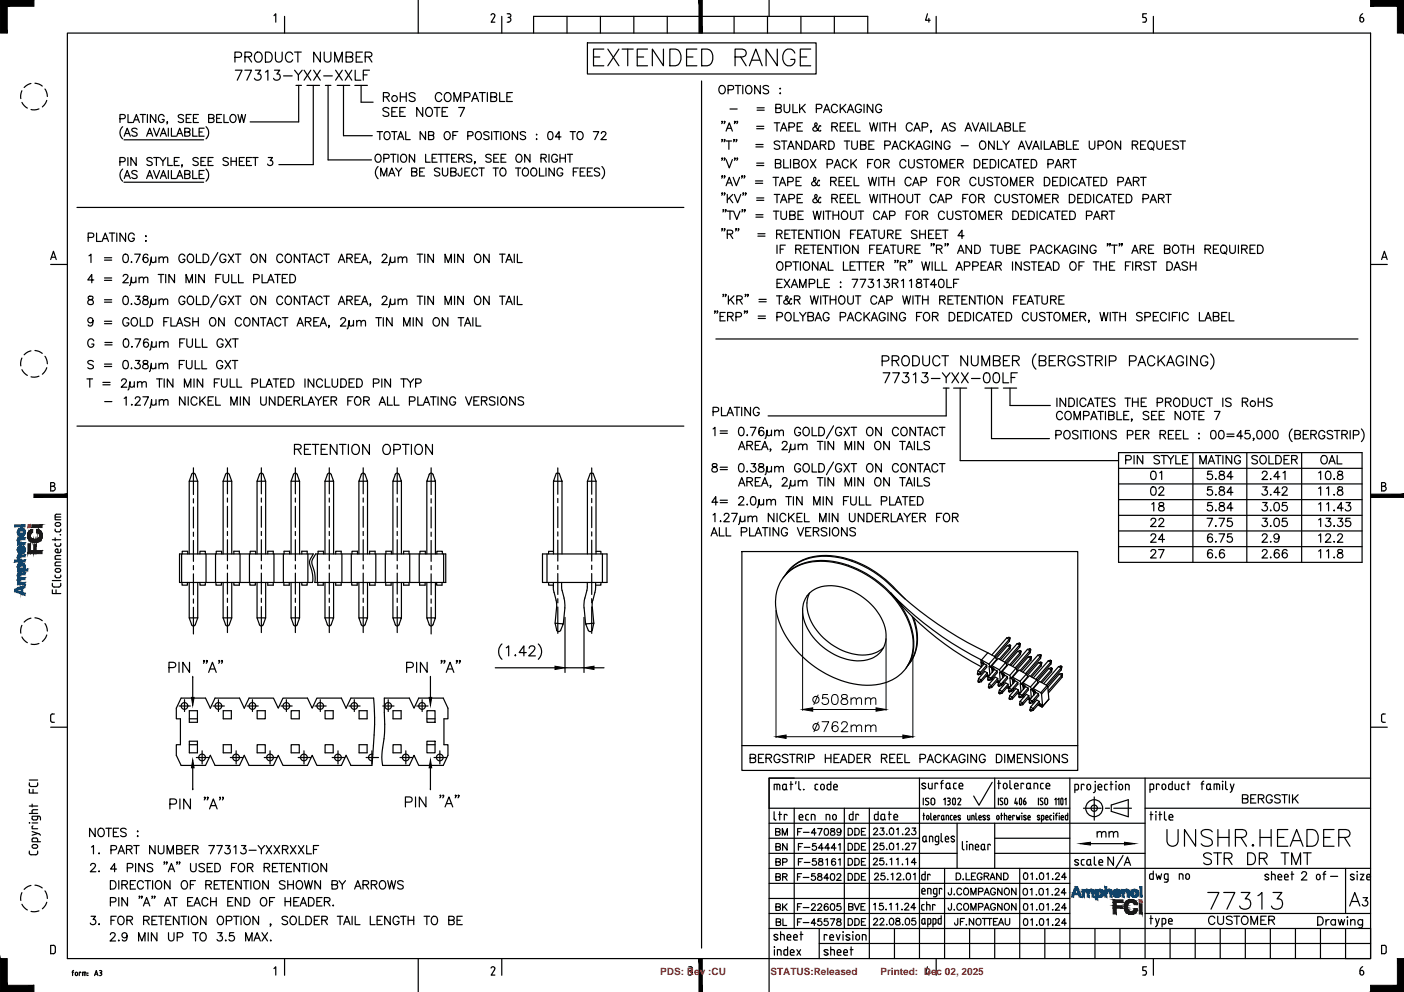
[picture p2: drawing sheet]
<svg xmlns="http://www.w3.org/2000/svg" width="297mm" height="210mm" viewBox="0 0 297 210" stroke-linecap="round" stroke-linejoin="round" font-family="sans-serif">
<defs><g id="words">
<g font-size="2.1" fill="#f00">
<text x="139.7" y="206.4">PDS: Rev :CU</text>
<text x="163" y="206.4">STATUS:Released</text>
<text x="186.3" y="206.4">Printed: Dec 02, 2025</text>
</g>
</g></defs>
<!-- layer: A0_B -->
<path d="M168 164.6h-5.3v6.4M290 196.5v6.3h-5.3" fill="none" stroke="#000" stroke-width=".25"/>
<!-- layer: A0_T -->
<g fill="none" stroke="#000" stroke-width=".25">
<path d="M164.1 176l.8-.1 .1-.3-.3-.3h-.6v1.4l.9-.1v-.3l-.3-.3M164.2 179.2l.8-.1 .1-.2-.1-.3-.8-.1v1.4l.8-.1 .1-.4-.3-.2M165.5 176.7v-1.4l.5 1.4 .6-1.4v1.4M166.5 178.5v1.4l-.9-1.4v1.4M168.7 176h.6M168.9 179.2h.6M169.6 175.3h-.9v1.4M169.8 178.5h-.9v1.4M170 176.1h1.2M170.1 179.3h1.3M172.6 178.5h-.6l-.1 .6a.5 .5 0 0 1 .7 0 .5 .5 0 0 1 0 .7 .5 .5 0 0 1-.8-.2M172.7 176.2h-1.1l.7-.9v1.4"/>
<path d="M173 175.3h.9l-.6 1.4M174.2 179.4h-1l.6-.9v1.4M174.5 175.4a.47 .47 0 0 1 .7 .2l.1 .3a.61 .61 0 0 1-.5 .8 .93 .93 0 0 1-.3-1.3zM175.5 179.4h-1l.7-.9v1.4M175.8 175.4v.4l.6 .2 .2 .2a.48 .48 0 0 1-.4 .6 .48 .48 0 0 1-.5-.6l.9-.5-.1-.3zM176.9 179.4h-1l.6-.9v1.4M177.4 178.8l.3-.3v1.4M177.9 175.8a.44 .44 0 0 1-.6 .3 .44 .44 0 0 1-.2-.6 .44 .44 0 0 1 .7 0l.1 .3a.67 .67 0 0 1-.5 .9l-.3-.2M179.4 175.3h.5a.76 .76 0 0 1 .5 .7 .76 .76 0 0 1-.5 .7h-.5zM179.4 178.4h.5a.76 .76 0 0 1 .5 .8 .76 .76 0 0 1-.5 .7h-.5zM180.9 175.3h.4a.76 .76 0 0 1 .5 .7 .76 .76 0 0 1-.5 .7h-.4zM180.9 178.4h.4a.76 .76 0 0 1 .5 .8 .76 .76 0 0 1-.5 .7h-.4z"/>
<path d="M182.3 176h.5M182.3 179.1h.5M183.1 175.3h-.8v1.4h.8M183.1 178.4h-.8v1.5h.8M184.8 175.5l.3-.3h.3l.3 .3-.3 .5-.6 .6h.9M184.8 178.7l.3-.3h.3l.3 .3-.3 .4-.6 .7h.9M186.3 175.2h.7l-.4 .6a.47 .47 0 0 1 .4 .4 .47 .47 0 0 1-.3 .5 .47 .47 0 0 1-.6-.3M186.9 178.4h-.6l-.1 .6a.5 .5 0 0 1 .7 0 .5 .5 0 0 1-.1 .7 .5 .5 0 0 1-.7-.2M187.5 176.6h.2zM187.5 179.7h.2zM188.3 175.3a.44 .44 0 0 1 .7 .2l.1 .3a.6 .6 0 0 1-.6 .8 .88 .88 0 0 1-.2-1.3zM188.3 178.5l.2-.1a.72 .72 0 0 1 .6 .7 .72 .72 0 0 1-.6 .7 .88 .88 0 0 1-.2-1.3z"/>
<path d="M189.7 175.5l.3-.3v1.4M189.7 178.7l.3-.3v1.4M190.9 176.6h.1zM190.9 179.7h.1zM191.6 175.5l.2-.3h.3l.3 .3-.2 .5-.7 .6h1M191.6 178.7l.2-.3h.3l.3 .3-.2 .4-.7 .7h1M192.9 178.4h.9l-.7 1.4M193 175.2h.7l-.4 .6a.47 .47 0 0 1 .5 .4 .47 .47 0 0 1-.4 .5 .47 .47 0 0 1-.5-.3M232.1 176.3l.4-.3h.5l.1 1.1M232.1 176v1.1M233.1 176.3l.4-.3h.4l.1 1.1M234.6 176.3l.5-.3h.4l.1 1.1"/>
<path d="M234.6 176v1.1M235.6 176.3l.4-.3h.4l.1 1.1M246.9 175.5v2.5a1.18 1.18 0 0 0 1.2 1.1 1.18 1.18 0 0 0 1.1-1.1v-2.5M252.9 175.5v3.6l-2.3-3.6v3.6M256.5 176a1.58 1.58 0 0 0-2.4 0 .92 .92 0 0 0 .7 1l1 .4a.87 .87 0 0 1 .7 .6 .87 .87 0 0 1-.4 .9 1.59 1.59 0 0 1-2-.3M257.7 175.5v3.6M257.7 177.2h2.3M260 175.5v3.6M261.4 177.2h1.5l.5-.2a.82 .82 0 0 0 0-1.3l-.5-.2h-1.5v3.6M262.5 177.2l1.2 1.9M262.9 169l1-.1 .1-.2v-.4l-.4-.1h-.7v1.7h.7a.46 .46 0 0 0 .5-.4 .46 .46 0 0 0-.5-.5M264.6 169h.7"/>
<path d="M264.9 178.9l.2-.2 .1 .2-.1 .2zM265.7 168.2h-1.1v1.7h1.1M266.2 169l1-.1 .2-.2-.1-.4-.3-.1h-.8v1.7M266.6 177.2h2.3M266.6 175.5v3.6M266.8 169l.6 .9M268.9 175.5v3.6M269.2 168.6a.65 .65 0 0 0-.8-.4 .65 .65 0 0 0-.5 .6 .71 .71 0 0 0 .3 1 .71 .71 0 0 0 1-.3v-.3h-.5M270.3 177.2h1.3M270.9 168.4a.67 .67 0 0 0-.7-.3 .67 .67 0 0 0-.5 .5l.1 .2 .9 .4 .2 .5a.78 .78 0 0 1-1.2 0M271.2 168.2h1.2M271.8 168.2v1.7"/>
<path d="M272.5 175.5h-2.2v3.6h2.2M272.8 168.2v1.7M273 179.1l1.3-3.6 1.4 3.6M273.5 168.2v1.7M273.5 177.9h1.7M273.9 168.9l.7 1M274.6 168.2l-1.1 1.1M276.5 175.5h1.2a1.91 1.91 0 0 1 .8 3.1l-.3 .3-.5 .2h-1.2zM280 177.2h1.4M282.2 175.5h-2.2v3.6h2.2M283.2 177.2h1.6l.5-.2a.82 .82 0 0 0 0-1.3l-.5-.2h-1.6v3.6M284.4 177.2l1.2 1.9"/>
<path d="M164.2 182.4l.8-.1 .1-.2-.1-.3-.8-.1v1.4l.8-.1 .1-.4-.3-.2M164.2 185.5h.8l.1-.2-.1-.3-.8-.1v1.4l.8-.2v-.4l-.2-.2M164.2 191.9l.8-.1 .1-.2-.1-.2-.8-.2v1.4l.8-.1 .1-.3-.3-.3M164.2 195.1l.8-.1 .1-.5-.9-.1v1.4h.8l.2-.5-.4-.2M165.6 182.4h.8l.1-.5-.3-.2h-.6v1.4M165.6 185.5h.8l.1-.4-.3-.2h-.6v1.4M165.6 191.2v1.4M165.6 194.4v1.4h.8M165.9 191.8l.6 .8M166 185.5l.5 .8M166.5 191.2l-.9 1M168.7 185.5h.6"/>
<path d="M168.7 191.9h.6M168.7 195.1h.6M168.9 182.3h.6M169.6 184.9h-.9v1.4M169.6 191.2h-.9v1.4M169.6 194.4h-.9v1.4M169.8 181.7h-.9v1.4M169.9 185.7h1.2M169.9 192h1.2M169.9 195.2h1.2M170.1 182.5h1.3M171.7 191.6l.1-.3 .4-.1 .3 .4-.9 1h1"/>
<path d="M172.4 184.9h-.6l-.1 .6a.5 .5 0 0 1 .7-.1 .5 .5 0 0 1 0 .8 .5 .5 0 0 1-.8-.2M172.6 181.7h-.6l-.1 .6a.51 .51 0 0 1 .7 0 .51 .51 0 0 1 0 .7 .51 .51 0 0 1-.8-.2M172.6 195.3h-1l.7-.9v1.4M173 191.6l.3-.4h.3l.2 .4-.8 1h.9M173.1 184.9v.4l.6 .2 .2 .3a.48 .48 0 0 1-.5 .5 .48 .48 0 0 1-.4-.5l.8-.6v-.3zM173.3 181.8l-.1 .2 .2 .2a.49 .49 0 0 1 .7 .3 .49 .49 0 0 1-.3 .6 .49 .49 0 0 1-.6-.3l.2-.5 .6-.3v-.2zM173.8 194.4h-.7l-.1 .6a.51 .51 0 0 1 .8 0 .51 .51 0 0 1-.1 .7 .51 .51 0 0 1-.7-.1M174.7 181.9l.4-.2v1.4M175.1 194.4h-.7v.6a.5 .5 0 0 1 .7 0 .5 .5 0 0 1-.1 .7 .5 .5 0 0 1-.7-.1M175.2 191.4l-.1-.1a.44 .44 0 0 0-.7 .2 .83 .83 0 0 0 .4 1.1 .44 .44 0 0 0 .5-.4 .44 .44 0 0 0-.5-.4 .44 .44 0 0 0-.4 .4M175.3 185.8h-1l.7-.9v1.4M175.7 194.4h.9l-.7 1.4"/>
<path d="M175.9 184.9a.47 .47 0 0 1 .6 .2l.1 .4a.62 .62 0 0 1-.5 .8 .93 .93 0 0 1-.2-1.4zM175.9 191.3a.44 .44 0 0 1 .6 .2l.1 .3a.62 .62 0 0 1-.4 .8h-.1a.9 .9 0 0 1-.2-1.3zM176.7 181.9l-.2-.2a.73 .73 0 0 0-.6 .7 .73 .73 0 0 0 .5 .7 .44 .44 0 0 0 .4-.5 .44 .44 0 0 0-.4-.4 .44 .44 0 0 0-.5 .4M177.1 185.2l.2-.3h.3l.3 .2-.2 .5-.7 .7h1M177.2 194.5v.4l.5 .2 .3 .2a.48 .48 0 0 1-.5 .5 .48 .48 0 0 1-.5-.5l.9-.6-.1-.2zM177.4 181.9l.3-.2v1.4M177.8 191.2h-.6l-.1 .6a.51 .51 0 0 1 .7 0 .51 .51 0 0 1-.1 .8 .51 .51 0 0 1-.7-.2M179.4 181.6h.5a.76 .76 0 0 1 .5 .8 .76 .76 0 0 1-.5 .7h-.5zM179.4 184.8h.5a.76 .76 0 0 1 .5 .7 .76 .76 0 0 1-.5 .7h-.5zM179.4 194.4h.5a.76 .76 0 0 1 .5 .7 .76 .76 0 0 1-.5 .7h-.5zM179.5 191.8h.8l.1-.5-.9-.1v1.4l.9-.1 .1-.4-.4-.3M180.7 191.2l.6 1.4 .5-1.4"/>
<path d="M180.9 181.6h.4a.76 .76 0 0 1 .5 .8 .76 .76 0 0 1-.5 .7h-.4zM180.9 184.8h.4a.76 .76 0 0 1 .5 .7 .76 .76 0 0 1-.5 .7h-.4zM180.9 194.4h.4a.76 .76 0 0 1 .5 .7 .76 .76 0 0 1-.5 .7h-.4zM182.2 191.8h.5M182.3 182.3h.5M182.3 185.5h.5M182.3 195h.5M183 191.2h-.8v1.4h.8M183.1 181.6h-.8v1.5h.8M183.1 184.8h-.8v1.4h.8M183.1 194.4h-.8v1.4h.8M184.8 181.9l.3-.3h.4l.1 .3-.2 .4-.7 .7h1"/>
<path d="M184.8 191.4l.4-.3v1.4M184.8 194.6l.3-.3 .4 .1 .2 .2-.3 .4-.6 .7h.9M185 185.1l.3-.3h.4l.2 .2-.2 .5-.7 .7h.9M186.2 194.6l.3-.3 .4 .1 .1 .2-.2 .4-.7 .7h1M186.8 191.1h-.7v.6a.5 .5 0 0 1 .7 .1 .5 .5 0 0 1-.1 .7 .5 .5 0 0 1-.7-.2M186.9 181.6h-.7l-.1 .6a.5 .5 0 0 1 .8 0 .5 .5 0 0 1-.1 .7 .5 .5 0 0 1-.7-.2M187.1 184.8h-.6l-.1 .6a.5 .5 0 0 1 .8 0 .5 .5 0 0 1-.2 .7 .5 .5 0 0 1-.7-.2M187.4 192.5h.1zM187.5 195.7h.2zM187.6 182.9v.1zM187.7 186.1h.2zM188.2 191.4l.3-.3v1.4"/>
<path d="M188.3 181.9l.3-.3v1.4M188.3 194.4a.47 .47 0 0 1 .7 .2l.1 .3a.6 .6 0 0 1-.6 .8 .9 .9 0 0 1-.2-1.3zM188.5 185l.4-.2v1.4M189.6 191.4l.3-.3v1.4M189.6 194.4v.2l.2 .3a.49 .49 0 0 1 .6 .2 .49 .49 0 0 1-.3 .7 .49 .49 0 0 1-.6-.4l.2-.4 .7-.4-.1-.2zM189.7 181.9l.3-.3v1.4M189.8 185.1l.2-.3h.3l.3 .2-.1 .3-.8 .9h.9M190.8 192.5h.1zM190.9 195.7h.1zM190.9 182.9v.1zM191.1 186.1h.1zM191.4 191.5l.3-.4 .4 .1 .1 .2-.1 .5-.7 .6h.9"/>
<path d="M191.7 181.9l.3-.3v1.4M191.7 194.4a.47 .47 0 0 1 .7 .2l.1 .3a.6 .6 0 0 1-.6 .8 .9 .9 0 0 1-.2-1.3zM191.9 184.8a.47 .47 0 0 1 .7 .2v.4a.61 .61 0 0 1-.5 .8 .93 .93 0 0 1-.2-1.4zM193.3 185l.3-.2v1.4M193.7 194.3h-.7l-.1 .6a.49 .49 0 0 1 .8 0 .49 .49 0 0 1-.1 .7 .49 .49 0 0 1-.7-.2M193.7 192.1h-1l.7-1v1.4M193.8 182.5h-1l.7-.9v1.4M201.3 187.9l-.1 1.3-.2 .1h-.2l-.2-.4M201.3 191.2l-.1 1.2-.2 .2-.2-.1-.2-.4M201.9 189.2v.1zM201.9 192.4v.2zM202.3 184.7h.5a.76 .76 0 0 1 .5 .7 .76 .76 0 0 1-.5 .8h-.5z"/>
<path d="M202.6 194.3v1.3l-.5 .1-.1-.4M203.2 195h.5M203.4 188.3a.51 .51 0 0 0-.5-.4 .51 .51 0 0 0-.5 .6v.3a.51 .51 0 0 0 .4 .6 .51 .51 0 0 0 .6-.4M203.4 191.5a.51 .51 0 0 0-.5-.3 .51 .51 0 0 0-.5 .5v.3a.51 .51 0 0 0 .4 .6 .51 .51 0 0 0 .6-.4M203.8 186v.2zM204 191.4l.1-.2a.67 .67 0 0 1 .8 .7 .67 .67 0 0 1-.8 .6l-.2-.5zM204.1 194.3h-.9v1.4M204.1 188a.67 .67 0 0 1 .8 .6 .67 .67 0 0 1-.8 .7l-.2-.5zM204.4 184.7v1.5h.8M204.4 195.7h.1zM205.4 189.3v-1.4l.5 1.4 .6-1.4v1.4M205.4 192.6v-1.4l.5 1.4 .6-1.4v1.4"/>
<path d="M205.5 185.4h.6M206 194.3v1.4l-.9-1.4v1.4M206.4 184.7h-.9v1.5h.9M206.6 194.5l.1-.1a.66 .66 0 0 1 .9 .6 .66 .66 0 0 1-.9 .7l-.2-.5zM207 188.7l.8-.1 .2-.2-.1-.3-.9-.2v1.4M207 191.9l.8-.1 .2-.2-.1-.3-.9-.1v1.4M207.8 185.1a.52 .52 0 0 0-.6-.4 .52 .52 0 0 0-.5 .6v.3a.51 .51 0 0 0 .5 .6 .51 .51 0 0 0 .6-.6h-.4M207.8 194.3h1M208.2 185.4l.8-.1 .2-.2-.1-.2-.9-.2v1.5M208.2 189.3l.6-1.4 .5 1.4M208.2 192.6l.6-1.4 .5 1.4M208.3 194.3v1.4"/>
<path d="M208.4 188.9h.7M208.4 192.1h.7M208.7 185.4l.5 .8M208.9 194.3h1M209.4 194.3v1.4M209.5 186.2l.5-1.5 .5 1.5M209.6 185.7h.7M210.2 195h.5M210.6 188.3a.52 .52 0 0 0-.6-.4 .52 .52 0 0 0-.4 .6v.3a.51 .51 0 0 0 .5 .6 .51 .51 0 0 0 .5-.6h-.3M210.6 191.5a.52 .52 0 0 0-.6-.3 .52 .52 0 0 0-.4 .5v.3a.51 .51 0 0 0 .5 .6 .51 .51 0 0 0 .5-.6h-.3M211.1 194.3h-.9v1.4h.9M211.3 195.7l.5-1.4 .5 1.4"/>
<path d="M211.5 195.3h.6M211.8 184.7v1.5l-1-1.5v1.5M212 187.9v1.4l-.9-1.4v1.4M212 191.2v1.4l-.9-1.4v1.4M212.3 184.7h.5a.76 .76 0 0 1 .5 .7 .76 .76 0 0 1-.5 .8h-.5zM212.6 191.4l.1-.2a.67 .67 0 0 1 .9 .7 .67 .67 0 0 1-.9 .6l-.2-.5zM212.7 194.3v1l.4 .4 .5-.1v-1.3M212.7 188a.67 .67 0 0 1 .9 .6 .67 .67 0 0 1-.9 .7l-.2-.5zM215 187.9v1.4l-1-1.4v1.4M215 191.2v1.4l-1-1.4v1.4M216.6 188.1l.2-.1a.72 .72 0 0 1 .6 .7 .72 .72 0 0 1-.6 .7 .88 .88 0 0 1-.2-1.3zM216.7 184.8a.47 .47 0 0 1 .7 .2l.1 .3a.62 .62 0 0 1-.6 .8 .93 .93 0 0 1-.2-1.3z"/>
<path d="M216.7 191.3l.4-.1a.8 .8 0 0 1 0 1.4h-.2a.9 .9 0 0 1-.2-1.3zM216.7 194.5a.47 .47 0 0 1 .7 .2l.1 .3a.61 .61 0 0 1-.6 .8 .93 .93 0 0 1-.2-1.3zM218 188.2l.3-.2v1.4M218.1 185l.3-.3v1.4M218.1 191.4l.3-.2v1.4M218.1 194.7l.3-.3v1.4M219.2 189.3h.1zM219.3 186h.1zM219.3 192.5h.1zM219.3 195.7v.1zM220 188.1l.2-.1a.72 .72 0 0 1 .6 .7 .72 .72 0 0 1-.6 .7 .88 .88 0 0 1-.2-1.3zM220.1 184.8a.47 .47 0 0 1 .7 .2v.3a.62 .62 0 0 1-.5 .8 .93 .93 0 0 1-.2-1.3z"/>
<path d="M220.1 191.3l.3-.1a.8 .8 0 0 1 0 1.4h-.1a.9 .9 0 0 1-.2-1.3zM220.1 194.5a.47 .47 0 0 1 .7 .2v.3a.61 .61 0 0 1-.5 .8 .93 .93 0 0 1-.2-1.3zM221.3 188.2l.4-.2v1.4M221.4 185l.4-.3v1.4M221.4 191.4l.4-.2v1.4M221.4 194.7l.4-.3v1.4M222.6 189.3h.1zM222.6 186h.2zM222.6 192.5h.2zM222.6 195.7h.2zM223.2 188.3l.3-.3h.3l.3 .2-.3 .5-.6 .7h.9M223.3 185l.3-.3 .4 .1 .1 .2-.2 .4-.6 .7h.9"/>
<path d="M223.3 191.5l.2-.2 .4-.1 .2 .4-.8 1h.9M223.3 194.7l.3-.3 .4 .1 .1 .2-.2 .4-.6 .7h.9M225.5 188.9h-1l.7-.9v1.4M225.6 185.6h-1l.7-.9v1.4M225.6 192.1h-1l.7-.9v1.4M225.6 195.3h-1l.7-.9v1.4M235.6 181.3v1.8l-1.2-1.8v1.8M237.6 181l-1.5 2.7M237.9 183.1l.6-1.8 .7 1.8M238.1 182.5h.8M255.5 188.8h2.4l-1.7 3.6M256.3 180.8a.93 .93 0 0 0-.9-.4 .93 .93 0 0 0-.8 .7 1.3 1.3 0 0 0 1.2 .7 .59 .59 0 0 1 .5 .4 .59 .59 0 0 1-.2 .6 1.12 1.12 0 0 1-1.5-.2"/>
<path d="M256.8 180.5h1.6M257 194.3a.68 .68 0 0 0-.7-.4 .68 .68 0 0 0-.6 .6 .75 .75 0 0 0 .2 1 .75 .75 0 0 0 1-.1l.1-.2M257.6 180.5v2.4M257.6 193.9v1.2a.62 .62 0 0 0 .6 .5 .62 .62 0 0 0 .7-.5v-1.2M258.9 188.8h2.3l-1.6 3.6M259 181.6l1.4-.1a.57 .57 0 0 0 0-.9l-1.4-.1v2.4M259.8 181.6l.9 1.3M260.7 194.1a.71 .71 0 0 0-1.2 .2l.1 .2 .9 .4 .2 .5a.82 .82 0 0 1-1.2 0M261.1 193.9h1.2M261.7 193.9v1.7M262.6 188.8h1.8l-1 1.4a1.13 1.13 0 0 1 1.2 1.3 1.13 1.13 0 0 1-1.5 .9l-.5-.2-.3-.5M262.8 194.1a.82 .82 0 0 1 1.2 .1 .82 .82 0 0 1-.1 1.2 .82 .82 0 0 1-1.2-.1 .82 .82 0 0 1 .1-1.2z"/>
<path d="M264 180.5h.8a1.32 1.32 0 0 1 .8 1.2 1.32 1.32 0 0 1-.8 1.2h-.8zM264.7 195.6v-1.7l.7 1.7 .7-1.7v1.7M266.1 189.5l.9-.7v3.6M266.4 181.6h1.1a.65 .65 0 0 0 .6-.7l-.2-.3-.4-.1h-1.1v2.4M266.7 194.7h.8M267.3 181.6l.8 1.3M267.9 193.9h-1.2v1.7h1.2M268.4 194.7l1.1-.1 .1-.4-.4-.3h-.8v1.7M269 194.7l.6 .9M269.3 188.8h1.9l-1 1.4a1.13 1.13 0 0 1 1.2 1.3 1.13 1.13 0 0 1-1.6 .9l-.5-.2-.3-.5M271 180.5h1.7M271.9 180.5v2.4"/>
<path d="M273.3 182.9v-2.4l.9 2.4 1-2.4v2.4M275.4 184.9l.3-.5 .6 .2a.55 .55 0 0 1-.1 .8l-.9 .8h1.2M275.7 180.5h1.7M276.6 180.5v2.4M281.5 185.4h1.5"/>
</g>
<!-- layer: DIM -->
<g fill="none" stroke="#000" stroke-width=".25">
<path d="M62.6 18.1h1.2M63.2 18.1v7.7h-10.3M64.9 18.1h2.7M66.3 18.1v16.7h-7.3M68.8 18.1h1.2M69.4 18.1v15.7h9.2M71.3 18.1h2.7M72.7 18.1v10.6h6.1M75.1 18.1h2.6M76.4 18.1v3.5h2.5M84.7 19.6v1.9M85.9 19.6v1.9"/>
<path d="M87.8 19.9a.72 .72 0 0 0-1.2 .1l.1 .3 .9 .4 .2 .5a.84 .84 0 0 1-1.2 0M94.2 19.9l.1-.2a.89 .89 0 0 1 1.1 .4 .89 .89 0 0 1-.2 1.1 .69 .69 0 0 1-.8 .3 .69 .69 0 0 1-.4-.7zM101.4 19.6h1.3M102.1 19.6v1.9M103.1 19.6v1.9M105.7 19.6v1.9h1.1M108.4 19.6h-1.2v1.9h1.2M152.3 18.3a.8 .8 0 0 1 1.1 .2 .8 .8 0 0 1-.1 1.1 .8 .8 0 0 1-1.2-.1 .8 .8 0 0 1 .2-1.2zM154 19l1.1-.1 .1-.2-.1-.4-.3-.2h-.8v1.7M155.5 18.1h1.2M156.1 18.1v1.7M157.1 18.1v1.7"/>
<path d="M157.9 18.3a.8 .8 0 0 1 1.1 .2 .8 .8 0 0 1-.1 1.1 .8 .8 0 0 1-1.1-.1 .8 .8 0 0 1 .1-1.2zM160.9 18.1v1.7l-1.2-1.7v1.7M162.6 18.3a.65 .65 0 0 0-.6-.2 .65 .65 0 0 0-.6 .4l.2 .3 .8 .3 .2 .5a.75 .75 0 0 1-1.2 0M165 18.8h.1zM165 19.8h.1zM25.4 34.2h.7a.45 .45 0 0 0 .4-.4 .45 .45 0 0 0-.4-.5h-.7v1.7M25.4 25.1h.7a.45 .45 0 0 0 .4-.3 .45 .45 0 0 0-.1-.5l-1-.1v1.7M26 26.8a1.71 1.71 0 0 0 0 2.6M26 35.8a1.73 1.73 0 0 0 0 2.5M26.2 29.6h16.9M26.2 38.6h16.9M26.3 28.8l.6-1.7 .7 1.7"/>
<path d="M26.3 37.8l.6-1.7 .7 1.7M26.5 28.3h.8M26.5 37.2h.8M27.1 33.3v1.7M27.1 24.2v1.7h.9M28.2 25.9l.7-1.7 .6 1.7M28.4 25.4h.9M28.8 33.3v1.7l-1.1-1.7v1.7M29 27.4a.64 .64 0 0 0-1.1 .1l.1 .3 .9 .3 .1 .5a.71 .71 0 0 1-1.1 0M29 36.3a.63 .63 0 0 0-.6-.2 .63 .63 0 0 0-.5 .4l.1 .2 .9 .4 .1 .4a.75 .75 0 0 1-1.1 0M29.7 24.2h1.1M30.2 24.2v1.7"/>
<path d="M31 28.8l.7-1.7 .6 1.7M31 37.8l.7-1.7 .6 1.7M31.2 24.2v1.7M31.3 28.3h.8M31.3 37.2h.8M32.2 33.6a.63 .63 0 0 0-.6-.3 .63 .63 0 0 0-.5 .4l.1 .3 .8 .3 .2 .5a.75 .75 0 0 1-1.1 0M32.5 27.1l.6 1.7 .7-1.7M32.5 36.1l.6 1.7 .7-1.7M32.5 33.3h1.1M33 24.2v1.7l-1.2-1.7v1.7M33.1 33.3v1.7M33.8 33.3l.7 .8v.9"/>
<path d="M33.9 28.8l.7-1.7 .6 1.7M33.9 37.8l.7-1.7 .6 1.7M34.2 28.3h.8M34.2 37.2h.8M34.7 24.6a.62 .62 0 0 0-.7-.4 .62 .62 0 0 0-.5 .7v.4a.6 .6 0 0 0 .6 .6 .6 .6 0 0 0 .6-.6h-.4M35.1 33.3l-.6 .8M35.4 25.8h-.1h.1l-.1 .4M35.5 33.3v1.7h1M35.6 27.1v1.7M35.6 36.1v1.7M36.3 27.1v1.7h.9M36.3 36.1v1.7h.9"/>
<path d="M36.9 34.1h.6M37.4 28.8l.6-1.7 .7 1.7M37.4 37.8l.6-1.7 .7 1.7M37.6 28.3h.8M37.6 37.2h.8M37.9 33.3h-1v1.7h1M38.6 34.9h-.2h.2l-.2 .4M38.8 24.5a.63 .63 0 0 0-.6-.3 .63 .63 0 0 0-.5 .4l.2 .3 .8 .3 .1 .5a.75 .75 0 0 1-1.1 0M39.1 27.9l.9-.1 .2-.2-.1-.3-.3-.2h-.7v1.7h.7a.45 .45 0 0 0 .4-.4 .45 .45 0 0 0-.4-.5M39.1 36.9l.9-.1 .2-.2-.1-.3-.3-.2h-.7v1.7h.7a.45 .45 0 0 0 .4-.5 .45 .45 0 0 0-.4-.4M39.4 25h.6M40.4 24.2h-1v1.7h1"/>
<path d="M40.8 27.1v1.7h.9M40.8 36.1v1.7h.9M40.9 25h.7M41.9 33.6a.63 .63 0 0 0-.6-.3 .63 .63 0 0 0-.5 .4l.2 .3 .8 .3 .1 .5a.75 .75 0 0 1-1.1 0M42 24.2h-1.1v1.7h1.1M42.1 27.9h.7M42.1 36.9h.7M42.5 34.1h.6M43.2 27.1h-1.1v1.7h1.1M43.2 36.1h-1.1v1.7h1.1M43.5 33.3h-1v1.7h1M43.6 26.8a1.75 1.75 0 0 1 0 2.6"/>
<path d="M43.6 35.8a1.77 1.77 0 0 1 0 2.5M44 34.1h.7M44.1 25l1-.1 .2-.2-.1-.3-.3-.2h-.8v1.7h.8a.45 .45 0 0 0 .4-.4 .45 .45 0 0 0-.4-.5M45.1 33.3h-1.1v1.7h1.1M45.8 25h.7M46.9 24.2h-1.1v1.7h1.1M47.4 24.2v1.7h.9M48.3 33.6a.63 .63 0 0 0-.6-.3 .63 .63 0 0 0-.5 .4l.1 .3 .8 .3 .2 .5a.75 .75 0 0 1-1.1 0M48.8 24.5a.62 .62 0 0 1 .7-.2 .62 .62 0 0 1 .4 .6v.4a.65 .65 0 0 1-.6 .6 .65 .65 0 0 1-.7-.6zM48.9 34.1h1.1M48.9 33.3v1.7M50 33.3v1.7"/>
<path d="M50.3 24.2l.4 1.7 .4-1.7 .4 1.7 .5-1.7M50.6 34.1h.7M51.7 33.3h-1.1v1.7h1.1M52.2 34.1h.6M53.2 33.3h-1v1.7h1M53.5 33.3h1.1M54 33.3v1.7M56.8 33.3h.8l-.4 .7a.56 .56 0 0 1 .4 .9 .56 .56 0 0 1-1-.2M79.5 32.9a.62 .62 0 0 1 .7-.2 .62 .62 0 0 1 .4 .6v.4a.65 .65 0 0 1-.6 .6 .65 .65 0 0 1-.7-.6zM79.8 27.8h1.1M80 35.2a1.73 1.73 0 0 0 0 2.6M80.4 27.8v1.7"/>
<path d="M80.5 37.2v-1.6l.7 1.6 .6-1.6v1.6M81.1 20.5l1.1-.1 .2-.4-.5-.4h-.8v1.9M81.2 33.5h1l.1-.3-.1-.5h-1v1.6M81.4 28.1a.78 .78 0 0 1 1.1 .1 .78 .78 0 0 1-.1 1.1 .62 .62 0 0 1-.7 .2 .62 .62 0 0 1-.5-.6zM81.7 20.5l.7 1M82.2 37.2l.7-1.6 .6 1.6M82.3 23a.7 .7 0 0 0-.7-.3 .7 .7 0 0 0-.6 .5l.2 .3 .9 .3a.45 .45 0 0 1 0 .7 .86 .86 0 0 1-1.1-.1M82.5 36.7h.8M82.6 32.7h1.2M82.9 27.8h1.1M82.9 23.7h.7M83.2 32.7v1.6"/>
<path d="M83.4 27.8v1.7M83.7 35.6l.6 .8v.8M84.1 22.7h-1.2v1.9h1.2M84.1 29.5l.7-1.7 .6 1.7M84.2 32.7v1.6M84.4 29h.8M84.6 23.7h.7M84.7 20.5h1.2M84.9 32.9a.62 .62 0 0 1 .7-.2 .62 .62 0 0 1 .4 .6v.4a.65 .65 0 0 1-.6 .6 .65 .65 0 0 1-.7-.6zM85 35.6l-.7 .8M85.8 22.7h-1.2v1.9h1.2M85.8 27.8v1.7h1"/>
<path d="M87.1 36.4l.9-.1 .2-.3-.1-.3-.3-.1h-.7v1.6h.7a.45 .45 0 0 0 .4-.4 .45 .45 0 0 0-.4-.4M87.7 32.7v1.6l-1.1-1.6v1.6M88.8 36.4h.6M89.4 22.7v1.9l-1.2-1.9v1.9M89.8 35.6h-1v1.6h1M90 27.8v1.7l-1.1-1.7v1.7M90.1 32.7v1.6h.9M90.2 23l.2-.1a.89 .89 0 0 1 1.1 .3 .89 .89 0 0 1-.2 1.2 .69 .69 0 0 1-.8 .2 .69 .69 0 0 1-.4-.7zM90.7 28.7l.9-.1 .2-.3-.2-.4-.9-.1v1.7h.7a.45 .45 0 0 0 .4-.3 .45 .45 0 0 0-.2-.5h-.2M91.4 33.5h.7M91.8 22.7h1.3M92.5 22.7v1.9"/>
<path d="M92.5 32.7h-1.1v1.6h1.1M92.7 32.7h1.1M93 35.8a.64 .64 0 0 0-1.1 .2l.2 .2 .8 .3 .1 .5a.75 .75 0 0 1-1.1 0M93.3 32.7v1.6M93.5 20a.7 .7 0 0 0-.8-.4 .7 .7 0 0 0-.6 .7v.5a.7 .7 0 0 0 .6 .7 .7 .7 0 0 0 .8-.5M93.5 23.7h.8M93.6 35.6v1.2a.57 .57 0 0 0 .6 .5 .57 .57 0 0 0 .5-.5v-1.2M94 32.7h1.1M94.1 28.1a.62 .62 0 0 1 .7-.2 .62 .62 0 0 1 .5 .6v.4a.65 .65 0 0 1-.7 .7 .65 .65 0 0 1-.6-.7zM94.6 32.7v1.6M94.7 22.7h-1.2v1.9h1.2M95.4 36.4l.9-.1 .2-.3-.1-.3-.3-.1h-.7v1.6h.7a.45 .45 0 0 0 .4-.4 .45 .45 0 0 0-.4-.4"/>
<path d="M95.5 33.5h.7M95.8 28.7h.7M96 21.5v-1.9l.8 1.9 .7-1.9v1.9M96.6 32.7h-1.1v1.6h1.1M96.9 27.8h-1.1v1.7M97 22.7h1.3l-.9 1.9M97.1 33.5l.9-.1 .2-.3-.1-.3-1-.1v1.6M97.6 33.5l.6 .8M97.7 35.6l-.1 1.5-.2 .1h-.3l-.2-.5M98.2 20.6h.8a.5 .5 0 0 0 .5-.5 .5 .5 0 0 0-.5-.5h-.8v1.9M98.3 36.4h.7M99 28.7h.7a.45 .45 0 0 0 .4-.4 .45 .45 0 0 0-.4-.5h-.7v1.7"/>
<path d="M99.4 35.6h-1.1v1.6h1.1M99.8 32.9a.65 .65 0 0 0-1.1 .2l.1 .2 .8 .3a.39 .39 0 0 1 0 .7 .83 .83 0 0 1-.9-.2M99.8 21.5l.7-1.9 .7 1.9M100.1 20.9h.9M100.5 34.3h-.1h.1l-.1 .4M100.7 28.1a.62 .62 0 0 1 .7-.2 .62 .62 0 0 1 .5 .6v.4a.65 .65 0 0 1-.7 .7 .65 .65 0 0 1-.6-.7zM101 36a.62 .62 0 0 0-.7-.4 .62 .62 0 0 0-.5 .6v.4a.62 .62 0 0 0 .5 .6 .62 .62 0 0 0 .7-.4M101.3 35.6h1.2M101.9 35.6v1.6M103.5 28.1a.64 .64 0 0 0-1.2 .2l.2 .2 .9 .4 .1 .4a.71 .71 0 0 1-1.2 0M103.8 20.5l1.1-.1 .2-.3-.1-.3-.4-.2h-.8v1.9h.8l.4-.2v-.6l-.4-.2M103.9 32.9a.65 .65 0 0 0-1.1 .2l.1 .2 .8 .3a.39 .39 0 0 1 0 .7 .83 .83 0 0 1-.9-.2"/>
<path d="M104 27.8v1.7M104.3 35.6h1.1M104.4 27.8h1.2M104.5 33.5h.6M104.9 35.6v1.6M105 27.8v1.7M105.5 32.7h-1v1.6h1M105.9 35.8a.63 .63 0 0 1 .7-.2 .63 .63 0 0 1 .4 .6v.4a.65 .65 0 0 1-.6 .7 .65 .65 0 0 1-.6-.7zM106 27.8v1.7M106 33.5h.6M106.7 28.1a.62 .62 0 0 1 .7-.2 .62 .62 0 0 1 .4 .6v.4a.65 .65 0 0 1-.6 .7 .65 .65 0 0 1-.7-.7zM107 32.7h-1v1.6h1"/>
<path d="M107.2 20.5h.8M109.1 35.6h1.1M109.5 32.7a.8 .8 0 0 1 1 .8 .8 .8 0 0 1-1 .8l-.4-.6v-.4zM109.5 27.8v1.7l-1.1-1.7v1.7M109.6 35.6v1.6M110.7 35.8a.78 .78 0 0 1 1.1 .1 .78 .78 0 0 1-.2 1.1 .62 .62 0 0 1-.7 .2 .62 .62 0 0 1-.4-.6zM111.2 28.1a.64 .64 0 0 0-1.1 .2l.1 .2 .9 .4 .1 .4a.71 .71 0 0 1-1.1 0M112.1 32.7v1.6l-1.1-1.6v1.6M112.4 35.8a.63 .63 0 0 1 .8-.2 .63 .63 0 0 1 .4 .6v.4a.65 .65 0 0 1-.7 .7 .65 .65 0 0 1-.6-.7zM113.5 28.5h.1zM113.5 29.4v.1zM114.1 35.6v1.6h1"/>
<path d="M114.5 33.5l.9-.1 .2-.3-.1-.3-1-.1v1.6M115 33.5l.6 .8M115.5 35.6v1.6M116.1 27.9a.55 .55 0 0 1 .8 .3 .86 .86 0 0 1-.5 1.3 1.08 1.08 0 0 1-.3-1.6zM116.1 32.7v1.6M117.3 35.6v1.6l-1.2-1.6v1.6M117.9 33.1a.62 .62 0 0 0-.7-.5 .62 .62 0 0 0-.5 .7v.4a.6 .6 0 0 0 .6 .6 .6 .6 0 0 0 .6-.6h-.4M118.5 33.5h1.1M118.5 32.7v1.6M118.7 29h-1.2l.8-1.2v1.7M119 36a.62 .62 0 0 0-.7-.4 .62 .62 0 0 0-.5 .6v.4a.6 .6 0 0 0 .6 .7 .6 .6 0 0 0 .6-.7h-.4M119.6 32.7v1.6"/>
<path d="M120 32.7h1.1M120.6 32.7v1.6M120.6 27.8h1.1M121.2 27.8v1.7M121.3 36.4h.6M122.2 28.1a.78 .78 0 0 1 1.1 .1 .78 .78 0 0 1-.1 1.1l-.2 .2a.81 .81 0 0 1-.9-.4 .81 .81 0 0 1 .1-1zM122.4 35.6h-1.1v1.6M122.8 36.4h.6M123.8 35.6h-1v1.6h1M124.3 36.4h.6M125.3 35.6h-1v1.6h1M125.5 27.8h1.2l-.9 1.7"/>
<path d="M126.9 35.8a.64 .64 0 0 0-1.2 .2l.2 .2 .8 .3 .2 .5a.75 .75 0 0 1-1.2 0M127.2 28.3l.3-.5h.4l.3 .4-.3 .5-.8 .8h1.2M127.3 35.2a1.77 1.77 0 0 1 0 2.6M152.9 29.6h-.2h.2l-.2 .4M152.9 37.3h-.2h.2l-.2 .4M152.9 33.5h-.2h.2l-.2 .4M152.9 25.7h-.2h.2l-.2 .5M153.4 29.6h-.2h.2l-.2 .4M153.4 37.3h-.2h.2l-.2 .4M153.4 33.5h-.2h.2l-.2 .4M153.4 25.7h-.2h.2l-.2 .5M153.6 39.3l.7-1.8 .6 1.8"/>
<path d="M153.6 33.8l.7 1.7 .6-1.7M153.6 27.7l.7-1.7 .6 1.7M153.6 29.8h1.2M153.9 38.7h.8M153.9 27.1h.8M154.2 29.8v1.8M154.4 23.1h1.6M155.1 37.5l.7 1.8 .7-1.8M155.4 29.6h-.2h.2l-.2 .4M155.5 33.5h-.1h.1l-.1 .4M155.5 25.7h-.1h.1l-.1 .5M155.9 29.6h-.2h.2l-.2 .4"/>
<path d="M156 33.5h-.1h.1l-.1 .4M156 25.7h-.1h.1l-.1 .5M157.1 37.3h-.2h.2l-.2 .4M157.6 37.3h-.2h.2l-.2 .4M159.8 38.3h1.6M159.8 38.8h1.6M159.9 30.6h1.5M159.9 31.1h1.5M160.1 35h1.5M160.1 34.5h1.5M160.1 26.7h1.5M160.1 27.2h1.5"/>
<path d="M160.2 22.8h1.5M160.2 23.3h1.5M163.5 37.5h1.2M163.8 26h1.2M164 34.6l1-.1 .2-.2-.1-.4-.3-.1h-.8v1.7h.8a.47 .47 0 0 0 .4-.4 .47 .47 0 0 0-.4-.5M164.1 22.9l1-.1 .2-.2-.1-.4-.3-.1h-.8v1.7h.8a.47 .47 0 0 0 .4-.4 .47 .47 0 0 0-.4-.5M164.1 37.5v1.8M164.4 26v1.7M164.9 39.3l.7-1.8 .6 1.8M165 30.1a.69 .69 0 0 0-1.2 .1l.2 .3 .8 .3 .2 .5a.78 .78 0 0 1-1.2 0M165.1 27.7l.7-1.7 .7 1.7M165.1 38.7h.9"/>
<path d="M165.3 29.8h1.2M165.4 27.1h.8M165.8 33.8v1.7h1M165.9 22.1v1.2a.6 .6 0 0 0 .6 .5 .6 .6 0 0 0 .6-.5v-1.2M165.9 29.8v1.8M166.7 31.6l.6-1.8 .7 1.8M166.7 38.5h.7a.47 .47 0 0 0 .5-.5 .47 .47 0 0 0-.5-.5h-.7v1.8M166.9 26.9h.8a.46 .46 0 0 0 .4-.5 .46 .46 0 0 0-.4-.4h-.8v1.7M166.9 31h.9M167.2 33.8v1.7M167.8 22.1v1.7h.9M167.9 34.6l1-.1 .2-.2-.1-.4-.3-.1h-.8v1.7h.8a.47 .47 0 0 0 .4-.4 .47 .47 0 0 0-.4-.5"/>
<path d="M168.4 38.4h.7M168.7 26.8h.6M169.2 22.1v1.7M169.5 37.5h-1.1v1.8h1.1M169.6 29.8v1.8l-1.2-1.8v1.8M169.6 22.8l.8 1M169.8 34a.66 .66 0 0 1 .7-.2 .66 .66 0 0 1 .4 .6v.5a.68 .68 0 0 1-.6 .7 .68 .68 0 0 1-.7-.7zM169.8 26h-1.1v1.7h1.1M170.3 29.8h.6a.93 .93 0 0 1 .6 .9 .93 .93 0 0 1-.6 .9h-.6zM170.4 22.1l-1.2 1.1M171.5 33.8l1.1 1.7M171.8 31.6l.7-1.8 .6 1.8"/>
<path d="M172 31h.9M172.6 33.8l-1.1 1.7M172.7 23h.8a.46 .46 0 0 0 .4-.5 .46 .46 0 0 0-.4-.4h-.8v1.7M173.4 38.3l-.2-.2-.3 .7a.58 .58 0 0 1-.6 .6 .58 .58 0 0 1-.6-.6l.8-.7a.36 .36 0 0 0-.1-.6l-.3 .3a2.33 2.33 0 0 0 1 1.5l.3-.2M173.6 30.7l1-.1 .1-.4-.4-.4h-.7v1.8M173.6 26.7v-.1h-.2l-.3 .6a.62 .62 0 0 1-.5 .5 .62 .62 0 0 1-.6-.3l.1-.4 .7-.4a.36 .36 0 0 0-.2-.6l-.1 .1a1.47 1.47 0 0 0 .7 1.6h.4v-.1M174.1 30.7l.6 .9M174.2 23.8l.7-1.7 .7 1.7M174.5 23.2h.8M175 34.7h.7a.47 .47 0 0 0 .5-.5 .47 .47 0 0 0-.5-.4h-.7v1.7M175.3 29.8h.6a.93 .93 0 0 1 .6 .9 .93 .93 0 0 1-.6 .9h-.6zM175.7 38.4l1-.1 .2-.3-.1-.3-.3-.2h-.8v1.8"/>
<path d="M176 26.8l1-.1 .2-.4-.5-.3h-.7v1.7M176.3 38.4l.6 .9M176.5 35.5l.7-1.7 .6 1.7M176.6 26.8l.6 .9M176.7 34.9h.9M177.2 22.5a.66 .66 0 0 0-.8-.4 .66 .66 0 0 0-.5 .6v.4a.65 .65 0 0 0 .5 .7 .65 .65 0 0 0 .8-.4M177.5 38.4h.7M177.8 26.8h.6M177.8 22.1v1.7M178.2 22.8l.8 1M178.6 37.5h-1.1v1.8h1.1M178.6 29.8h1.2"/>
<path d="M178.9 26h-1.1v1.7h1.1M179 22.1l-1.2 1.1M179.1 38.4h.7M179.2 29.8v1.8M179.3 23.8l.6-1.7 .7 1.7M179.4 26.8h.6M179.4 34.2a.64 .64 0 0 0-.7-.4 .64 .64 0 0 0-.5 .6v.5a.64 .64 0 0 0 .5 .6 .64 .64 0 0 0 .7-.4M179.5 23.2h.9M180 33.8v1.7M180.2 29.8v1.3a.6 .6 0 0 0 .6 .5 .6 .6 0 0 0 .6-.5v-1.3M180.2 37.5h-1.1v1.8h1.1M180.5 26h-1.1v1.7h1.1"/>
<path d="M180.5 34.5l.7 1M180.7 37.5v1.8h1M181 26v1.7h1M181.2 33.8l-1.2 1.1M182.1 30.7l1-.1 .1-.3-.1-.3-.3-.2h-.7v1.8h.7a.47 .47 0 0 0 .4-.5 .47 .47 0 0 0-.4-.4M182.2 22.5a.66 .66 0 0 0-.7-.4 .66 .66 0 0 0-.5 .6v.4a.64 .64 0 0 0 .6 .7 .64 .64 0 0 0 .6-.7h-.4M182.8 22.1v1.7M183.6 34.6h.6M183.7 37.5l.5 1.8 .4-1.8 .4 1.8 .4-1.8M183.8 30.7h.7M184 26l.4 1.7 .4-1.7 .5 1.7 .4-1.7M184.7 33.8h-1.1v1.7"/>
<path d="M184.7 22.1v1.7l-1.2-1.7v1.7M184.9 29.8h-1.1v1.8h1.1M185.3 33.8a.88 .88 0 0 1 1.1 .6 .88 .88 0 0 1-.5 1.1 .93 .93 0 0 1-.9-.6 .93 .93 0 0 1 .3-1.1zM185.9 37.5v1.8M186.2 26v1.7M186.3 37.5h1.2M186.5 22.5a.65 .65 0 0 0-.7-.4 .65 .65 0 0 0-.5 .6v.4a.63 .63 0 0 0 .6 .7 .63 .63 0 0 0 .6-.7h-.4M186.6 26h1.2M186.9 34.6l1-.1 .2-.2-.1-.4-.3-.1h-.8v1.7M186.9 37.5v1.8M187.2 30.7h.7a.46 .46 0 0 0 .5-.4 .46 .46 0 0 0-.5-.5h-.7v1.8M187.2 26v1.7"/>
<path d="M187.5 34.6l.6 .9M187.9 38.4h1.2M187.9 37.5v1.8M188.2 26v1.7M188.2 26.8h1.2M188.7 31.6l.7-1.8 .6 1.8M189 31h.8M189.1 37.5v1.8M189.4 26v1.7M191.7 30.2a.66 .66 0 0 0-.8-.4 .66 .66 0 0 0-.5 .7v.4a.65 .65 0 0 0 .5 .7 .65 .65 0 0 0 .8-.4M191.7 34.2a.65 .65 0 0 0-.8-.4 .65 .65 0 0 0-.5 .6v.5a.65 .65 0 0 0 .5 .6 .65 .65 0 0 0 .8-.4M192.2 33.8v1.2a.6 .6 0 0 0 .6 .5 .6 .6 0 0 0 .6-.5v-1.2"/>
<path d="M192.2 29.8v1.8M192.7 30.6l.7 1M192.8 37.9a.65 .65 0 0 0-.8-.4 .65 .65 0 0 0-.5 .7v.4a.65 .65 0 0 0 .5 .7 .65 .65 0 0 0 .8-.4M193 26.4a.65 .65 0 0 0-.7-.4 .65 .65 0 0 0-.6 .6v.5a.65 .65 0 0 0 .6 .6 .65 .65 0 0 0 .7-.4M193.1 39.3l.6-1.8 .7 1.8M193.3 27.7l.7-1.7 .7 1.7M193.3 38.7h.9M193.4 29.8l-1.2 1.2M193.6 27.1h.8M193.7 31.6l.7-1.8 .7 1.8M194 31h.8M194.8 38.5h.8a.47 .47 0 0 0 .4-.5 .47 .47 0 0 0-.4-.5h-.8v1.8"/>
<path d="M195.1 26.9h.8a.46 .46 0 0 0 .4-.5 .46 .46 0 0 0-.4-.4h-.8v1.7M195.2 34a.67 .67 0 0 0-.7-.3 .67 .67 0 0 0-.5 .5l.2 .2 .8 .4 .2 .5a.78 .78 0 0 1-1.2 0M195.5 33.8h1.2M196.1 33.8v1.7M196.7 30.2a.66 .66 0 0 0-.7-.4 .66 .66 0 0 0-.6 .7v.4a.64 .64 0 0 0 .7 .7 .64 .64 0 0 0 .6-.7h-.4M197 27.7h-.1h.1l-.1 .4M197.2 34a.66 .66 0 0 1 .7-.2 .66 .66 0 0 1 .5 .6v.5a.68 .68 0 0 1-.7 .7 .68 .68 0 0 1-.7-.7zM197.3 29.8v1.8M198.4 38.4h.7M199 35.5v-1.7l.7 1.7 .6-1.7v1.7M199.1 29.8v1.8l-1.1-1.8v1.8M199.2 27.7l.7-1.7 .7 1.7"/>
<path d="M199.5 37.5h-1.1v1.8M199.5 27.1h.8M200 37.8a.64 .64 0 0 1 .7-.3 .64 .64 0 0 1 .5 .7v.4a.67 .67 0 0 1-.7 .7 .67 .67 0 0 1-.7-.7zM201 30.2a.65 .65 0 0 0-.7-.4 .65 .65 0 0 0-.6 .7v.4a.63 .63 0 0 0 .7 .7 .63 .63 0 0 0 .6-.7h-.4M201 34.6h.7M201.7 38.4l1.1-.1 .1-.3-.1-.3-.3-.2h-.8v1.8M202.1 33.8h-1.1v1.7h1.1M202.1 26.2a.67 .67 0 0 0-.7-.2 .67 .67 0 0 0-.5 .4l.2 .2 .8 .4 .2 .5a.78 .78 0 0 1-1.2 0M202.3 38.4l.6 .9M202.6 34.6l1-.1 .2-.2-.1-.4-.3-.1h-.8v1.7M203.2 34.6l.6 .9M203.4 30.8h1.5"/>
<path d="M204.2 27.7l.7-1.7 .6 1.7M204.4 27.1h.9M205.7 26l.7 1.7 .7-1.7M206.1 33.8h.6a.95 .95 0 0 1 .6 .8 .95 .95 0 0 1-.6 .9h-.6zM206.5 37.9a.65 .65 0 0 0-.8-.4 .65 .65 0 0 0-.5 .7v.4a.65 .65 0 0 0 .5 .7 .65 .65 0 0 0 .8-.4M207.1 37.5v1.3a.59 .59 0 0 0 .5 .5 .59 .59 0 0 0 .6-.5v-1.3M207.2 27.7l.7-1.7 .7 1.7M207.4 30.1a.65 .65 0 0 1 .7-.2 .65 .65 0 0 1 .5 .6v.4a.67 .67 0 0 1-.7 .7 .67 .67 0 0 1-.7-.7zM207.5 27.1h.8M207.9 34.6h.7M209 33.8h-1.1v1.7h1.1M209 26v1.7"/>
<path d="M209.5 33.8h.6a.95 .95 0 0 1 .6 .8 .95 .95 0 0 1-.6 .9h-.6zM209.7 26v1.7h1M210 37.8a.67 .67 0 0 0-.6-.3 .67 .67 0 0 0-.6 .4l.2 .3 .8 .3 .2 .5a.78 .78 0 0 1-1.2 0M210.3 29.8v1.8l-1.1-1.8v1.8M210.3 37.5h1.2M210.8 27.7l.7-1.7 .7 1.7M210.9 37.5v1.8M211 29.8v1.8h1M211.1 27.1h.8M211.3 33.8v1.7M212 37.8a.66 .66 0 0 1 .8-.3 .66 .66 0 0 1 .4 .7v.4a.68 .68 0 0 1-.7 .7 .68 .68 0 0 1-.7-.7zM212.2 29.8l.7 .9v.9"/>
<path d="M212.6 26.8l1-.1 .2-.2-.1-.3-.3-.2h-.8v1.7h.8a.47 .47 0 0 0 .4-.4 .47 .47 0 0 0-.4-.5M213.1 34.2a.65 .65 0 0 0-.7-.4 .65 .65 0 0 0-.6 .6v.5a.65 .65 0 0 0 .6 .6 .65 .65 0 0 0 .7-.4M213.5 35.5l.6-1.7 .7 1.7M213.5 29.8l-.6 .9M213.7 34.9h.9M213.8 39.3v-1.8l.7 1.8 .6-1.8v1.8M214.4 26v1.7h1M215 33.8h1.1M215.5 31.6l.6-1.8 .7 1.8M215.5 33.8v1.7M215.7 31h.9M215.8 38.4h.7"/>
<path d="M215.8 26.8h.7M216.6 34.6h.6M216.9 37.5h-1.1v1.8h1.1M216.9 26h-1.1v1.7h1.1M217 29.8l.7 1.8 .6-1.8M217.4 38.4l1-.1 .2-.3-.1-.3-.3-.2h-.8v1.8M217.7 33.8h-1.1v1.7h1.1M218 38.4l.6 .9M218.2 33.8h.5a.95 .95 0 0 1 .7 .8 .95 .95 0 0 1-.7 .9h-.5zM218.5 31.6l.7-1.8 .6 1.8M218.7 31h.9M220.3 29.8v1.8"/>
<path d="M220.9 29.8v1.8h1M220.9 37.5h.6a.96 .96 0 0 1 .6 .9 .96 .96 0 0 1-.6 .9h-.6zM221.7 34.7h.7a.47 .47 0 0 0 .5-.5 .47 .47 0 0 0-.5-.4h-.7v1.7M222.1 31.6l.7-1.8 .7 1.8M222.4 31h.8M222.7 38.4h.7M223.2 35.5l.7-1.7 .7 1.7M223.5 34.9h.8M223.8 37.5h-1.1v1.8h1.1M223.9 30.7l1-.1 .2-.3-.1-.3-.4-.2h-.7v1.8h.7a.47 .47 0 0 0 .5-.5 .47 .47 0 0 0-.5-.4M224.3 37.5h.6a.96 .96 0 0 1 .6 .9 .96 .96 0 0 1-.6 .9h-.6zM225 34.6l1-.1 .2-.2-.1-.4-.4-.1h-.7v1.7"/>
<path d="M225.6 34.6l.6 .9M225.6 29.8v1.8h1.1M226.1 37.5v1.8M226.5 33.8h1.2M227.1 30.7h.7M227.1 33.8v1.7M227.9 37.9a.65 .65 0 0 0-.7-.4 .65 .65 0 0 0-.5 .7v.4a.65 .65 0 0 0 .5 .7 .65 .65 0 0 0 .7-.4M228.2 29.8h-1.1v1.8h1.1M228.3 39.3l.6-1.8 .7 1.8M228.5 38.7h.8M229.8 37.5h1.2M230.4 37.5v1.8"/>
<path d="M230.4 29.8v1.3a.6 .6 0 0 0 .6 .5 .6 .6 0 0 0 .6-.5v-1.3M231.4 38.4h.7M232.3 30.7h.8a.46 .46 0 0 0 .4-.4 .46 .46 0 0 0-.4-.5h-.8v1.8M232.5 37.5h-1.1v1.8h1.1M233 37.5h.6a.95 .95 0 0 1 .6 .9 .95 .95 0 0 1-.6 .9h-.6zM234.2 30.1a.66 .66 0 0 1 .7-.2 .66 .66 0 0 1 .4 .6v.4a.68 .68 0 0 1-.6 .7 .68 .68 0 0 1-.7-.7zM236.5 38.5h.8a.47 .47 0 0 0 .4-.5 .47 .47 0 0 0-.4-.5h-.8v1.8M237.1 29.8v1.8l-1.2-1.8v1.8M238 39.3l.7-1.8 .7 1.8M238.3 38.7h.8M239.6 30.7l.9-.1 .2-.4-.4-.4h-.7v1.8M239.8 38.4l1-.1 .2-.3-.1-.3-.4-.2h-.7v1.8"/>
<path d="M240.1 30.7l.6 .9M240.4 38.4l.6 .9M241.3 30.7h.7M241.3 37.5h1.2M241.9 37.5v1.8M242.4 29.8h-1.1v1.8h1.1M243 30.1a.65 .65 0 0 1 .7-.2 .65 .65 0 0 1 .5 .6v.4a.67 .67 0 0 1-.7 .7 .67 .67 0 0 1-.7-.7zM243.6 31.3l.5 .5M244.8 29.8v1.3a.6 .6 0 0 0 .5 .5 .6 .6 0 0 0 .6-.5v-1.3M246.6 30.7h.7M247.7 29.8h-1.1v1.8h1.1M249.3 30.1a.69 .69 0 0 0-1.2 .1l.2 .3 .8 .3 .2 .5a.78 .78 0 0 1-1.2 0"/>
<path d="M249.6 29.8h1.2M250.2 29.8v1.8M18.7 50.2h.7a.47 .47 0 0 0 .5-.4 .47 .47 0 0 0-.5-.5h-.7v1.8M18.8 54.1l.4-.3v1.8M19.8 59.2h-1.2l.8-1.1v1.7M20.4 49.3v1.8h1M21.6 51.1l.7-1.8 .7 1.8M21.9 50.5h.8M22.1 54.5h1.5M22.1 55h1.5M22.1 58.8h1.5M22.1 59.3h1.5"/>
<path d="M23.1 49.3h1.2M23.7 49.3v1.8M24.7 49.3v1.8M26.1 58.5l.3-.4h.3l.4 .3-.3 .6-.8 .8h1.2M26.2 53.9a.58 .58 0 0 1 .9 .2 .9 .9 0 0 1-.6 1.5 1.14 1.14 0 0 1-.3-1.7zM26.6 49.3v1.8l-1.2-1.8v1.8M27.7 55.5h.2zM28.4 49.7a.64 .64 0 0 0-.7-.4 .64 .64 0 0 0-.5 .7v.4a.63 .63 0 0 0 .6 .7 .63 .63 0 0 0 .6-.7h-.4M28.5 53.8h1.2l-.9 1.8M28.8 59.5l-.5 .3-.4-.1-.1-1.1-.2 1.7-.2 .1M28.8 58.6v1.2M29.4 59l.5-.4 .4 .1 .1 1.1"/>
<path d="M29.4 58.6v1.2M30.4 59l.4-.4 .4 .1 .1 1.1M30.8 51h.2zM30.9 49.9v.2zM31.3 54a.5 .5 0 0 0-.8-.1 1.02 1.02 0 0 0 .4 1.7 .54 .54 0 0 0 .5-.6 .54 .54 0 0 0-.6-.5 .54 .54 0 0 0-.5 .5M33 55.2l-.5 .4-.4-.1-.1-1.1-.2 1.6-.2 .1M33 54.4v1.2M33.5 58.1h1.2M33.6 54.7l.5-.3 .4 .1 .1 1.1M33.6 54.4v1.2M34.1 58.1v1.7M34.6 54.7l.4-.3 .4 .1 .1 1.1"/>
<path d="M35.1 58.1v1.7M36.9 58.1v1.7l-1.2-1.7v1.7M39.1 54.2a.64 .64 0 0 0-.7-.4 .64 .64 0 0 0-.5 .7v.4a.63 .63 0 0 0 .6 .7 .63 .63 0 0 0 .6-.7h-.4M39.4 59.8v-1.7l.6 1.7 .7-1.7v1.7M39.9 53.9a.88 .88 0 0 1 1.1 .6 .88 .88 0 0 1-.5 1.1 .93 .93 0 0 1-.9-.7 .93 .93 0 0 1 .3-1zM41.4 58.1v1.7M41.6 53.8v1.8h1M43 53.8h.6a.95 .95 0 0 1 .6 .9 .95 .95 0 0 1-.6 .9h-.6zM43.2 58.1v1.7l-1.2-1.7v1.7M45.7 58.9h.6M46.1 53.4l-1.5 2.7M46.8 58.1h-1.1v1.7"/>
<path d="M47.2 58.1v1.2a.6 .6 0 0 0 .6 .5 .6 .6 0 0 0 .6-.5v-1.2M47.8 54.2a.65 .65 0 0 0-.8-.4 .65 .65 0 0 0-.5 .7v.4a.64 .64 0 0 0 .6 .7 .64 .64 0 0 0 .7-.7h-.4M48.3 53.8l1.2 1.8M49 58.1v1.7h1M49.5 53.8l-1.2 1.8M49.8 53.8h1.2M50.4 53.8v1.8M50.5 58.1v1.7h1M53.2 54a.66 .66 0 0 1 .8-.2 .66 .66 0 0 1 .4 .7v.4a.68 .68 0 0 1-.7 .7 .68 .68 0 0 1-.6-.7zM53.7 59h.7a.46 .46 0 0 0 .5-.5 .46 .46 0 0 0-.5-.4h-.7v1.7M55.4 58.1v1.7h1M56.2 53.8v1.8l-1.2-1.8v1.8"/>
<path d="M56.6 59.8l.7-1.7 .7 1.7M56.9 59.2h.8M58.1 58.1h1.2M58.7 58.1v1.7M59.7 58.9h.7M59.8 54.2a.64 .64 0 0 0-.7-.4 .64 .64 0 0 0-.5 .7v.4a.64 .64 0 0 0 .5 .7 .64 .64 0 0 0 .7-.5M60.5 54a.66 .66 0 0 1 .7-.2 .66 .66 0 0 1 .5 .7v.4a.68 .68 0 0 1-.7 .7 .68 .68 0 0 1-.7-.7zM60.8 58.1h-1.1v1.7h1.1M61.3 58.1h.6a.93 .93 0 0 1 .6 .9 .93 .93 0 0 1-.6 .8h-.6zM63.4 53.8v1.8l-1.1-1.8v1.8M63.8 53.8h1.2M64.4 53.8v1.8"/>
<path d="M65.2 55.6l.7-1.8 .7 1.8M65.5 55h.8M68.1 54.2a.65 .65 0 0 0-.7-.4 .65 .65 0 0 0-.5 .7v.4a.65 .65 0 0 0 .5 .7 .65 .65 0 0 0 .7-.5M68.5 53.8h1.2M69.1 53.8v1.8M71.6 55.6l.7-1.8 .6 1.8M71.8 55h.9M73.4 54.6l1-.1 .1-.2v-.4l-.4-.1h-.7v1.8M73.9 54.6l.6 1M75.1 54.6h.7M76.2 53.8h-1.1v1.8h1.1M76.5 55.6l.7-1.8 .6 1.8"/>
<path d="M76.7 55h.9M78.4 55.5h-.2h.2l-.2 .4M80.9 54.2l.3-.4 .6 .1a.55 .55 0 0 1-.2 .8l-.8 .9h1.1M83.6 55.2l-.5 .4-.4-.1-.1-1.1-.2 1.6-.2 .1M83.6 54.4v1.2M84.2 54.7l.4-.3 .5 .1v1.1M84.2 54.4v1.2M85.1 54.7l.5-.3 .4 .1 .1 1.1M88.3 53.8h1.1M88.8 53.8v1.8M89.9 53.8v1.8M91.7 53.8v1.8l-1.2-1.8v1.8"/>
<path d="M94.2 55.6v-1.8l.6 1.8 .7-1.8v1.8M96.2 53.8v1.8M98 53.8v1.8l-1.2-1.8v1.8M100.5 54a.66 .66 0 0 1 .8-.2 .66 .66 0 0 1 .4 .7v.4a.68 .68 0 0 1-.6 .7 .68 .68 0 0 1-.7-.7zM103.5 53.8v1.8l-1.2-1.8v1.8M105.7 53.8h1.2M106.3 53.8v1.8M107 55.6l.7-1.8 .7 1.8M107.3 55h.8M108.8 53.8v1.8M109.5 53.8v1.8h1M152.9 48.4h-.2h.2l-.2 .5"/>
<path d="M152.9 40.9h-.2h.2l-.2 .4M153.1 44.4h-.2h.2l-.2 .4M153.4 48.4h-.2h.2l-.2 .5M153.4 40.9h-.2h.2l-.2 .4M153.6 44.4h-.2h.2l-.2 .4M153.8 44.7h1.2M153.9 49.5h1l.1-.3-.1-.3-.3-.2h-.7v1.8M153.9 41.1v1.8M154.3 41.9l.7 1M154.4 49.5l.6 1M154.4 44.7v1.7M155 41.1l-1.1 1.2"/>
<path d="M155.2 44.7l.7 1.7 .7-1.7M155.4 41.1l.6 1.8 .7-1.8M155.8 48.4h-.2h.2l-.2 .5M156.3 48.4h-.2h.2l-.2 .5M157.1 44.4h-.1h.1l-.1 .4M157.3 40.9h-.2h.2l-.2 .4M157.6 44.4h-.1h.1l-.1 .4M157.8 40.9h-.1h.1l-.1 .4M159.9 45.4h1.5M159.9 45.9h1.5M160.1 41.9h1.5M160.1 42.4h1.5"/>
<path d="M160.3 49.5h1.5M160.3 50h1.5M163.6 44.7h1.2M163.8 41.1h1.2M164.2 44.7v1.7M164.3 49.5h1l.2-.3-.1-.3-.4-.2h-.7v1.8M164.4 41.1v1.8M164.4 51.9v1.7M164.4 59.9h.7M164.5 55.7a.64 .64 0 0 1 .7-.3 .64 .64 0 0 1 .4 .7v.4a.67 .67 0 0 1-.6 .7 .67 .67 0 0 1-.7-.7zM164.9 49.5l.6 1M165.1 52.7h.6"/>
<path d="M165.1 42.9l.7-1.8 .7 1.8M165.2 44.7v1.2a.6 .6 0 0 0 .6 .5 .6 .6 0 0 0 .6-.5v-1.2M165.4 42.3h.8M165.5 59.1h-1.1v1.7h1.1M165.9 59.1l1.2 1.7M166.1 49.5h.6M166.1 51.9h-1v1.7M166.2 56.3h.8a.47 .47 0 0 0 .4-.4 .47 .47 0 0 0-.4-.5h-.8v1.8M166.9 42.1h.8a.46 .46 0 0 0 .4-.5 .46 .46 0 0 0-.4-.5h-.8v1.8M167.1 45.5l1-.1 .1-.2-.1-.4-1-.1v1.7h1l.1-.3a.46 .46 0 0 0-.4-.6M167.1 59.1l-1.2 1.7M167.2 48.7h-1.1v1.8h1.1"/>
<path d="M167.4 48.7h1.2M167.8 55.4h1.1M168 48.7v1.8M168.3 52.7l1-.1 .2-.2-.1-.4-.3-.1h-.8v1.7M168.3 55.4v1.8M168.7 42h.6M168.8 45.5h.7M168.9 52.7l.6 .9M169 49.5h.7M169.3 55.4v1.8M169.8 41.1h-1.1v1.8h1.1M169.9 44.7h-1.1v1.7h1.1"/>
<path d="M170.1 48.7h-1.1v1.8h1.1M170.1 55.7a.66 .66 0 0 1 .8-.3 .66 .66 0 0 1 .4 .7v.4a.68 .68 0 0 1-.7 .7 .68 .68 0 0 1-.7-.7zM170.1 52.7h.7M171.2 51.9h-1.1v1.7h1.1M171.5 51.9h1.1M171.8 48.7v1.8l-1.2-1.8v1.8M172 44.7l.5 1.7 .4-1.7 .4 1.7 .4-1.7M172 51.9v1.7M172.2 48.7h1.2M172.8 48.7v1.8M173 59.1v1.7h1M173 55.4v1.8l-1.1-1.8v1.8"/>
<path d="M173 52.7h.7M173.5 57.2l.6-1.8 .7 1.8M173.6 41.9v-.2l-.2 .1-.3 .6a.62 .62 0 0 1-.5 .5 .62 .62 0 0 1-.6-.3l.1-.5 .7-.4a.36 .36 0 0 0-.2-.6l-.1 .1a1.47 1.47 0 0 0 .7 1.6l.4 .1v-.2M173.7 56.6h.9M173.8 48.7v1.8M174.1 51.9h-1.1v1.7h1.1M174.2 44.7v1.7M174.4 59.9h.7M174.6 49a.64 .64 0 0 1 .7-.3 .64 .64 0 0 1 .4 .7v.4a.67 .67 0 0 1-.6 .7 .67 .67 0 0 1-.7-.7zM174.6 44.7h1.2M175.2 44.7v1.7M175.2 55.4v1.8h1.1"/>
<path d="M175.5 59.1h-1.1v1.7h1.1M175.8 51.9v1.7l-1.1-1.7v1.7M176 42l1-.1 .2-.4-.5-.4h-.7v1.8M176.2 45.5h1.2M176.2 44.7v1.7M176.3 51.9h1.1M176.6 42l.6 .9M176.8 51.9v1.7M177.4 44.7v1.7M177.5 48.7v1.8l-1.2-1.8v1.8M177.8 59.8h.1zM177.8 42h.6"/>
<path d="M177.8 51.9v1.7M178.3 44.8a.87 .87 0 0 1 1.1 .6 .87 .87 0 0 1-.6 1 .91 .91 0 0 1-.8-.6 .91 .91 0 0 1 .3-1zM178.4 55.4v1.8h1.1M178.6 52.1a.66 .66 0 0 1 .8-.2 .66 .66 0 0 1 .4 .6v.5a.68 .68 0 0 1-.7 .7 .68 .68 0 0 1-.7-.7zM178.9 41.1h-1.1v1.8h1.1M179.4 42h.6M179.9 56.3h.6M179.9 44.7v1.2a.6 .6 0 0 0 .6 .5 .6 .6 0 0 0 .6-.5v-1.2M179.9 49.5h.7M180.3 59.1h1.2l-.9 1.7M180.5 41.1h-1.1v1.8h1.1M181 41.1v1.8h1"/>
<path d="M181 55.4h-1.1v1.8h1.1M181 48.7h-1.1v1.8M181.2 55.4h1.2M181.5 49.5h.6M181.5 44.7h1.2M181.6 51.9v1.7l-1.2-1.7v1.7M181.8 55.4v1.8M182 59.1h1.2l-.9 1.7M182.1 44.7v1.7M182.6 48.7h-1.1v1.8h1.1M182.6 55.4h1.1M182.8 50.5l.7-1.8 .7 1.8"/>
<path d="M183.1 49.9h.8M183.2 55.4v1.8M183.8 59.1h.9l-.5 .7a.59 .59 0 0 1 .5 .9 .59 .59 0 0 1-1.1-.2M184 41.1l.4 1.8 .4-1.8 .5 1.8 .4-1.8M184 52.7h.7M184.2 56.3h.6M184.3 48.7h1.2M184.9 48.7v1.8M185.1 51.9h-1.1v1.7M185.3 55.4h-1.1v1.8h1.1M185.5 52.7h.7M185.6 59.4l.4-.3v1.7"/>
<path d="M185.8 56.3l1-.1 .1-.3v-.3l-.4-.2h-.7v1.8M185.9 48.7v1.3a.59 .59 0 0 0 .6 .5 .59 .59 0 0 0 .6-.5v-1.3M186.1 45.1a.64 .64 0 0 0-.8-.4 .64 .64 0 0 0-.5 .7v.4a.64 .64 0 0 0 .5 .6 .64 .64 0 0 0 .8-.4M186.2 41.1v1.8M186.4 56.3l.5 .9M186.4 46.4l.7-1.7 .7 1.7M186.6 41.1h1.2M186.6 51.9h-1.1v1.7h1.1M186.7 45.9h.8M186.9 53.6l.6-1.7 .7 1.7M187.1 53.1h.8M187.2 59.1h.9l-.5 .7a.59 .59 0 0 1 .4 .9 .59 .59 0 0 1-1-.2"/>
<path d="M187.2 41.1v1.8M187.8 49.5h1l.2-.3-.1-.3-.4-.2h-.7v1.8M188.2 45.6h.7a.47 .47 0 0 0 .5-.5 .47 .47 0 0 0-.5-.4h-.7v1.7M188.2 42h1.2M188.2 41.1v1.8M188.4 49.5l.6 1M188.4 51.9h1.2M188.8 59.9h1l.2-.3-.1-.3-.3-.2h-.8v1.7M189 51.9v1.7M189.4 41.1v1.8M189.4 59.9l.6 .9M189.5 55.2h-.2h.2l-.2 .4"/>
<path d="M189.6 49.5h.6M190 51.9v1.2a.59 .59 0 0 0 .6 .5 .59 .59 0 0 0 .5-.5v-1.2M190 55.2h-.2h.2l-.2 .4M190.1 41.4a.66 .66 0 0 1 .8-.2 .66 .66 0 0 1 .4 .6v.4a.68 .68 0 0 1-.7 .7 .68 .68 0 0 1-.6-.7zM190.5 56.3l1-.1 .2-.3-.1-.3-.4-.2h-.7v1.8M190.6 48.7h-1v1.8h1M190.7 59.4l.4-.3v1.7M191.1 56.3l.6 .9M191.7 45.5h.7M191.8 52.7l1-.1 .2-.2-.1-.4-.3-.1h-.8v1.7M191.9 41.1v1.3a.6 .6 0 0 0 .6 .5 .6 .6 0 0 0 .6-.5v-1.3M192.4 55.2h-.2h.2l-.2 .4"/>
<path d="M192.4 59.4l.4-.3v1.7M192.4 52.7l.6 .9M192.8 44.7h-1.1v1.7M192.9 55.2h-.1h.1l-.1 .4M193.3 44.9a.66 .66 0 0 1 .8-.2 .66 .66 0 0 1 .4 .7v.4a.68 .68 0 0 1-.7 .7 .68 .68 0 0 1-.6-.7zM193.5 41.1h1.2M193.6 52.7h.7M194 49a.65 .65 0 0 0-.6-.3 .65 .65 0 0 0-.6 .4l.2 .3 .8 .3 .2 .5a.76 .76 0 0 1-1.2 0M194 59.2a.37 .37 0 0 0 .2 .6l.3 .1a.5 .5 0 0 1 .5 .4 .5 .5 0 0 1-.4 .5h-.3a.5 .5 0 0 1-.5-.5 .5 .5 0 0 1 .5-.4l.4-.1a.36 .36 0 0 0 .1-.6zM194.1 41.1v1.8M194.6 49.5h1.2M194.6 48.7v1.8"/>
<path d="M194.7 51.9h-1.1v1.7h1.1M195 55.4l.4 1.8 .5-1.8 .4 1.8 .4-1.8M195.1 45.5l1-.1 .2-.2-.1-.4-.4-.1h-.7v1.7M195.4 59.1h1.1M195.7 45.5l.6 .9M195.8 48.7v1.8M195.9 59.1v1.7M196.5 49.5h.6M197.1 51.6h-.1h.1l-.1 .4M197.2 55.4v1.8M197.5 48.7h-1v1.8h1M197.6 51.6h-.1h.1l-.1 .4"/>
<path d="M197.9 55.4v1.8h1M198 41.6a.64 .64 0 0 0-.7-.5 .64 .64 0 0 0-.5 .7v.4a.64 .64 0 0 0 .5 .7 .64 .64 0 0 0 .7-.4M198 49.5h.7M198.1 52.7l1-.1 .2-.2-.1-.4-.3-.1h-.8v1.7M198.4 42.9l.7-1.8 .6 1.8M198.6 42.3h.9M198.7 52.7l.6 .9M198.8 59.2a.58 .58 0 0 1 .9 .2 .89 .89 0 0 1-.6 1.4 1.12 1.12 0 0 1-.3-1.6zM199.1 48.7h-1.1v1.8h1.1M199.3 55.4v1.8h1M199.4 48.7h1.2M199.8 45.1a.64 .64 0 0 0-.7-.4 .64 .64 0 0 0-.5 .7v.4a.65 .65 0 0 0 .5 .6 .65 .65 0 0 0 .7-.4"/>
<path d="M200 48.7v1.8M200.1 51.6h-.2h.2l-.2 .4M200.2 42.1h.7a.46 .46 0 0 0 .4-.5 .46 .46 0 0 0-.4-.5h-.7v1.8M200.3 59.1v1.7h1M200.4 44.7v1.2a.6 .6 0 0 0 .6 .5 .6 .6 0 0 0 .6-.5v-1.2M200.6 51.6h-.2h.2l-.2 .4M201.7 59.9h.7M202.3 57.2l.6-1.8 .7 1.8M202.5 56.6h.9M202.6 53.6l.7-1.7 .6 1.7M202.8 59.1h-1.1v1.7M202.8 53.1h.9"/>
<path d="M203.3 44.9a.65 .65 0 0 0-.6-.2 .65 .65 0 0 0-.5 .4l.1 .3 .9 .3 .1 .5a.81 .81 0 0 1-1.1 0M203.7 44.7h1.2M203.7 42h.7M203.9 49.9h-1.2l.8-1.2v1.8M204 56.3h.8a.47 .47 0 0 0 .4-.4 .47 .47 0 0 0-.4-.5h-.8v1.8M204.3 44.7v1.7M204.8 41.1h-1.1v1.8M205.3 41.4a.66 .66 0 0 1 .7-.2 .66 .66 0 0 1 .5 .6v.4a.68 .68 0 0 1-.7 .7 .68 .68 0 0 1-.7-.7zM205.4 44.9a.64 .64 0 0 1 .7-.2 .64 .64 0 0 1 .4 .7v.4a.67 .67 0 0 1-.6 .7 .67 .67 0 0 1-.7-.7zM205.5 51.9v1.7l-1.1-1.7v1.7M205.8 56.3h.8a.47 .47 0 0 0 .4-.4 .47 .47 0 0 0-.4-.5h-.8v1.8M206.2 51.9h.6a.94 .94 0 0 1 .6 .9 .94 .94 0 0 1-.6 .8h-.6z"/>
<path d="M207.1 42l1-.1 .1-.3-.1-.3-.3-.2h-.7v1.8M207.1 46.4v-1.7l.7 1.7 .7-1.7v1.7M207.6 56.3h.6M207.7 42l.5 .9M208.6 55.4h-1v1.8h1M208.9 57.2l.7-1.8 .7 1.8M209.2 45.5h.6M209.2 56.6h.8M209.5 51.9h1.2M210.1 51.9v1.7M210.2 44.7h-1v1.7h1M210.7 56.3l1-.1 .1-.3v-.3l-.4-.2h-.7v1.8"/>
<path d="M210.7 45.5l1.1-.1 .1-.2-.1-.4-.3-.1h-.8v1.7M211.1 51.9v1.2a.59 .59 0 0 0 .6 .5 .59 .59 0 0 0 .6-.5v-1.2M211.3 56.3l.5 .9M211.3 45.5l.6 .9M211.8 41.6a.64 .64 0 0 0-.8-.5 .64 .64 0 0 0-.5 .7v.4a.64 .64 0 0 0 .5 .7 .64 .64 0 0 0 .8-.4M212.4 41.1v1.3a.6 .6 0 0 0 .5 .5 .6 .6 0 0 0 .6-.5v-1.3M212.9 52.7l1.1-.1 .1-.2-.1-.4-.3-.1h-.8v1.7h.8a.46 .46 0 0 0 .4-.4 .46 .46 0 0 0-.4-.5M214.2 55.4v1.8M214.3 44.7h.6a.94 .94 0 0 1 .6 .9 .94 .94 0 0 1-.6 .8h-.6zM214.7 52.7h.7M215.3 41.4a.65 .65 0 0 0-.6-.3 .65 .65 0 0 0-.6 .5l.2 .2 .8 .3 .2 .5a.76 .76 0 0 1-1.2 0M215.6 41.1h1.2"/>
<path d="M215.8 51.9h-1.1v1.7h1.1M216.1 55.4v1.8l-1.2-1.8v1.8M216.1 45.5h.6M216.2 41.1v1.8M217.1 44.7h-1v1.7h1M217.3 41.4a.64 .64 0 0 1 .8-.2 .64 .64 0 0 1 .4 .6v.4a.67 .67 0 0 1-.7 .7 .67 .67 0 0 1-.6-.7zM217.6 44.7h.6a.94 .94 0 0 1 .6 .9 .94 .94 0 0 1-.6 .8h-.6zM217.8 55.7a.67 .67 0 0 0-.6-.3 .67 .67 0 0 0-.6 .4l.2 .3 .9 .3 .1 .5a.78 .78 0 0 1-1.2 0M218.1 52.8h.7a.47 .47 0 0 0 .5-.5 .47 .47 0 0 0-.5-.4h-.7v1.7M218.2 55.4h1.1M218.8 55.4v1.8M219.1 42.9v-1.8l.7 1.8 .6-1.8v1.8"/>
<path d="M219.4 44.7v1.7M219.6 53.6l.7-1.7 .6 1.7M219.8 56.3h.6M219.8 53.1h.9M220.9 55.4h-1.1v1.8h1.1M221.1 57.2l.7-1.8 .6 1.8M221.1 42h.7M221.3 45.1a.64 .64 0 0 0-.8-.4 .64 .64 0 0 0-.5 .7v.4a.64 .64 0 0 0 .5 .6 .64 .64 0 0 0 .8-.4M221.4 56.6h.8M221.6 46.4l.7-1.7 .7 1.7M221.9 45.9h.8M222.2 41.1h-1.1v1.8h1.1"/>
<path d="M222.5 52.3a.64 .64 0 0 0-.7-.4 .64 .64 0 0 0-.5 .6v.5a.64 .64 0 0 0 .5 .6 .64 .64 0 0 0 .7-.4M222.7 42l1-.1 .2-.4-.4-.4h-.8v1.8M222.9 55.4h.6a.95 .95 0 0 1 .6 .9 .95 .95 0 0 1-.6 .9h-.6zM223.1 44.7h1.2M223.1 51.9v1.7M223.3 42l.6 .9M223.5 52.6l.8 1M223.7 44.7v1.7M224.3 51.9l-1.2 1.2M224.6 53.6l.7-1.7 .7 1.7M224.7 45.5h.7M224.9 53.1h.8"/>
<path d="M225.8 44.7h-1.1v1.7h1.1M226.2 41.1h.6a.93 .93 0 0 1 .6 .9 .93 .93 0 0 1-.6 .9h-.6zM226.3 44.7h.6a.94 .94 0 0 1 .6 .9 .94 .94 0 0 1-.6 .8h-.6zM226.5 55.7a.66 .66 0 0 1 .7-.3 .66 .66 0 0 1 .5 .7v.4a.68 .68 0 0 1-.7 .7 .68 .68 0 0 1-.7-.7zM227.6 52.3a.65 .65 0 0 0-.8-.4 .65 .65 0 0 0-.5 .6v.5a.64 .64 0 0 0 .7 .6 .64 .64 0 0 0 .6-.6h-.4M228 42h.7M228.2 51.9v1.7M228.3 56.3h.6M229.1 41.1h-1.1v1.8h1.1M229.4 55.4h-1.1v1.8M229.6 41.1h.6a.93 .93 0 0 1 .6 .9 .93 .93 0 0 1-.6 .9h-.6zM229.9 45.6h.7a.47 .47 0 0 0 .5-.5 .47 .47 0 0 0-.5-.4h-.7v1.7"/>
<path d="M230 51.9v1.7l-1.1-1.7v1.7M231.3 55.4h1.2M231.4 46.4l.6-1.7 .7 1.7M231.4 41.1v1.8M231.6 45.9h.9M231.9 52.3a.65 .65 0 0 0-.8-.4 .65 .65 0 0 0-.5 .6v.5a.64 .64 0 0 0 .7 .6 .64 .64 0 0 0 .6-.6h-.4M231.9 55.4v1.8M232.9 56.3h1.2M232.9 55.4v1.8M233.1 45.5l1.1-.1 .1-.2-.1-.4-.3-.1h-.8v1.7M233.2 41.6a.64 .64 0 0 0-.7-.5 .64 .64 0 0 0-.5 .7v.4a.64 .64 0 0 0 .5 .7 .64 .64 0 0 0 .7-.4M233.6 42.9l.6-1.8 .7 1.8"/>
<path d="M233.7 45.5l.6 .9M233.8 42.3h.9M234.1 55.4v1.8M234.4 51.6h-.2h.2l-.2 .4M234.7 44.7h1.1M234.7 56.3h.7M234.9 51.6h-.2h.2l-.2 .4M235.1 41.1h1.1M235.2 51.9h1.2M235.2 44.7v1.7M235.7 41.1v1.8M235.8 51.9v1.7"/>
<path d="M235.8 55.4h-1.1v1.8h1.1M236.7 42h.6M236.9 51.6h-.1h.1l-.1 .4M237.4 51.6h-.1h.1l-.1 .4M237.8 41.1h-1.1v1.8h1.1M238.1 56.3h.7M238.3 41.1h.6a.93 .93 0 0 1 .6 .9 .93 .93 0 0 1-.6 .9h-.6zM239.2 55.4h-1.1v1.8M239.5 53.6l.6-1.7 .7 1.7M239.6 55.4v1.8M239.7 53.1h.8M240.3 56.3l1-.1 .2-.3-.1-.3-.3-.2h-.8v1.8"/>
<path d="M240.9 56.3l.6 .9M241.2 52.7l1-.1 .2-.2-.1-.4-.3-.1h-.8v1.7M241.8 42.1h.8a.46 .46 0 0 0 .4-.5 .46 .46 0 0 0-.4-.5h-.8v1.8M241.8 52.7l.6 .9M243 52.7h.7M243.2 55.7a.67 .67 0 0 0-.7-.3 .67 .67 0 0 0-.5 .4l.2 .3 .8 .3 .2 .5a.78 .78 0 0 1-1.2 0M243.3 42.9l.7-1.8 .7 1.8M243.5 55.4h1.2M243.6 42.3h.8M244.1 51.9h-1.1v1.7h1.1M244.1 55.4v1.8M245.1 42l1-.1 .2-.3-.1-.3-.3-.2h-.8v1.8"/>
<path d="M245.7 42l.6 .9M246.4 52.7l1-.1 .1-.2-.1-.4-.3-.1h-.7v1.7h.7a.46 .46 0 0 0 .4-.4 .46 .46 0 0 0-.4-.5M246.6 41.1h1.2M246.9 55.4h.5a.95 .95 0 0 1 .7 .9 .95 .95 0 0 1-.7 .9h-.5zM247.2 41.1v1.8M248.2 52.1a.66 .66 0 0 1 .8-.2 .66 .66 0 0 1 .4 .6v.5a.68 .68 0 0 1-.7 .7 .68 .68 0 0 1-.7-.7zM248.4 57.2l.7-1.8 .6 1.8M248.6 56.6h.9M249.7 51.9h1.2M250.3 51.9v1.7M251.2 55.7a.65 .65 0 0 0-.6-.3 .65 .65 0 0 0-.5 .4l.1 .3 .9 .3 .1 .5a.76 .76 0 0 1-1.1 0M251.3 52.7h1.2"/>
<path d="M251.3 51.9v1.7M251.8 56.3h1.2M251.8 55.4v1.8M252.5 51.9v1.7M253 55.4v1.8M254.9 52.7l1.1-.1 .1-.2-.1-.4-.3-.1h-.8v1.7M255.5 52.7l.6 .9M256.7 52.7h.7M257.8 51.9h-1.1v1.7h1.1M258.4 52.1a.66 .66 0 0 1 .7-.2 .66 .66 0 0 1 .5 .6v.5a.68 .68 0 0 1-.7 .7 .68 .68 0 0 1-.7-.7zM259 53.3l.5 .5M260.2 51.9v1.2a.6 .6 0 0 0 .6 .5 .6 .6 0 0 0 .6-.5v-1.2"/>
<path d="M262 51.9v1.7M262.7 52.7l1-.1 .2-.2-.1-.4-.4-.1h-.7v1.7M263.3 52.7l.6 .9M264.5 52.7h.6M265.5 51.9h-1v1.7h1M266.1 51.9h.5a.94 .94 0 0 1 .7 .9 .94 .94 0 0 1-.7 .8h-.5zM18.7 62.8a.36 .36 0 0 0 .2 .5 .64 .64 0 0 1 .7 .3 .64 .64 0 0 1 0 .8h-.6a.51 .51 0 0 1-.5-.5 .51 .51 0 0 1 .6-.5l.3-.1a.36 .36 0 0 0 .2-.5zM19.7 67.8a.55 .55 0 0 1-.8 .5 .55 .55 0 0 1-.2-.9 .55 .55 0 0 1 .9 .1 1.23 1.23 0 0 1-.4 1.5l-.5-.1v-.2M19.8 76.5a.67 .67 0 0 0-.7-.3 .67 .67 0 0 0-.5 .5l.1 .3 .9 .3 .2 .5a.83 .83 0 0 1-1.2 0M19.8 72.1a.65 .65 0 0 0-.7-.4 .65 .65 0 0 0-.5 .7v.4a.64 .64 0 0 0 .6 .7 .64 .64 0 0 0 .6-.7h-.4M22.1 63.4h1.5M22.1 63.9h1.5"/>
<path d="M22.1 77h1.5M22.1 77.5h1.5M22.1 68h1.5M22.1 68.5h1.5M22.2 72.5h1.5M22.2 73h1.5M26.2 62.8a.58 .58 0 0 1 .9 .2 .9 .9 0 0 1-.6 1.4 1.14 1.14 0 0 1-.3-1.6zM26.2 76.4a.58 .58 0 0 1 .9 .2 .87 .87 0 0 1-.6 1.4 1.11 1.11 0 0 1-.3-1.6zM26.3 71.8a.58 .58 0 0 1 .9 .2 .9 .9 0 0 1-.6 1.5 1.14 1.14 0 0 1-.3-1.7zM27.2 67.6a.65 .65 0 0 0-.7-.4 .65 .65 0 0 0-.5 .7v.4a.64 .64 0 0 0 .6 .7 .64 .64 0 0 0 .6-.7h-.4M27.7 64.4h.2zM27.7 77.9h.2z"/>
<path d="M27.8 73.4h.2zM28.1 67.3a.88 .88 0 0 1 1 .6 .88 .88 0 0 1-.5 1.1 .93 .93 0 0 1-.9-.7 .93 .93 0 0 1 .4-1zM28.6 71.7h1.2l-.9 1.8M28.7 62.7h.9l-.5 .6a.59 .59 0 0 1 .4 1 .59 .59 0 0 1-1-.2M28.7 76.3h.9l-.5 .7a.59 .59 0 0 1 .5 .8 .59 .59 0 0 1-.9 .1l-.2-.2M29.7 67.2v1.8h1M30.4 62.8a.36 .36 0 0 0 .1 .5 .65 .65 0 0 1 .7 .3 .65 .65 0 0 1 0 .8h-.6a.51 .51 0 0 1-.4-.5 .51 .51 0 0 1 .5-.5l.5-.1 .1-.4a.64 .64 0 0 0-.9-.1zM30.4 76.4a.36 .36 0 0 0 .1 .6 .64 .64 0 0 1 .7 .2 .64 .64 0 0 1 0 .7l-.6 .1-.3-.1a.66 .66 0 0 1 .1-.7 .66 .66 0 0 1 .6-.2l.2-.1 .1-.4a.64 .64 0 0 0-.9-.1zM31.1 67.2h.6a.95 .95 0 0 1 .6 .9 .95 .95 0 0 1-.6 .9h-.6zM31.4 72a.5 .5 0 0 0-.8-.2 1.02 1.02 0 0 0 .4 1.7 .54 .54 0 0 0 .4-.6 .54 .54 0 0 0-.5-.5 .54 .54 0 0 0-.5 .5M33 64.1l-.5 .3h-.4l-.1-1.1-.2 1.6-.2 .1M33 77.7l-.5 .3-.4-.1-.1-1-.2 1.6-.2 .1"/>
<path d="M33 63.3v1.1M33 76.9v1.1M33 73.1l-.4 .4-.4-.1-.1-1.1-.2 1.6-.2 .2M33 72.3v1.2M33.6 63.6l.5-.3h.4l.1 1.1M33.6 77.2l.5-.3 .4 .1 .1 1M33.6 63.3v1.1M33.6 76.9v1.1M33.7 72.6l.4-.3 .5 .1 .1 1.1M33.7 72.3v1.2M34.6 63.6l.4-.3h.4l.1 1.1M34.6 77.2l.4-.3 .4 .1 .1 1"/>
<path d="M34.7 72.6l.4-.3 .4 .1 .1 1.1M34.7 68.1h.6M35.7 67.2h-1v1.8M36.2 67.2v1.8h1M37.3 69l.7-1.8 .7 1.8M37.6 68.4h.8M37.9 77.1h.7M38 72.6h.7M39 76.3h-1.1v1.7M39.1 63.1a.64 .64 0 0 0-.7-.4 .64 .64 0 0 0-.5 .6v.5a.63 .63 0 0 0 .6 .7 .63 .63 0 0 0 .6-.7h-.4M39.1 71.7h-1.1v1.8M39.4 76.3v1.2a.6 .6 0 0 0 .6 .5 .6 .6 0 0 0 .6-.5v-1.2"/>
<path d="M39.5 71.7v1.3a.6 .6 0 0 0 .6 .5 .6 .6 0 0 0 .6-.5v-1.3M39.9 62.8a.88 .88 0 0 1 1.1 .6 .88 .88 0 0 1-.5 1 .93 .93 0 0 1-.9-.6 .93 .93 0 0 1 .3-1zM40.2 67.5a.67 .67 0 0 0-.6-.3 .67 .67 0 0 0-.6 .4l.2 .3 .8 .3 .2 .5a.78 .78 0 0 1-1.2 0M40.8 68.1h1.2M40.8 67.2v1.8M41.3 76.3v1.7h1M41.4 71.7v1.8h1M41.6 62.7v1.7h1M42 67.2v1.8M42.7 76.3v1.7h1M42.8 71.7v1.8h1M43 62.7h.6a.95 .95 0 0 1 .6 .9 .95 .95 0 0 1-.6 .8h-.6z"/>
<path d="M44.5 67.5a.64 .64 0 0 1 .7-.3 .64 .64 0 0 1 .5 .7v.4a.67 .67 0 0 1-.7 .7 .67 .67 0 0 1-.7-.7zM46.1 62.3l-1.5 2.7M47.1 76.7a.65 .65 0 0 0-.7-.4 .65 .65 0 0 0-.6 .7v.4a.64 .64 0 0 0 .7 .6 .64 .64 0 0 0 .6-.6h-.4M47.2 72.1a.65 .65 0 0 0-.8-.4 .65 .65 0 0 0-.5 .7v.4a.64 .64 0 0 0 .7 .7 .64 .64 0 0 0 .6-.7h-.4M47.4 67.2v1.8l-1.1-1.8v1.8M47.6 76.3l1.2 1.7M47.7 71.7l1.2 1.8M47.8 63.1a.65 .65 0 0 0-.8-.4 .65 .65 0 0 0-.5 .6v.5a.64 .64 0 0 0 .6 .7 .64 .64 0 0 0 .7-.7h-.4M48.3 62.7l1.2 1.7M48.8 76.3l-1.2 1.7M48.9 71.7l-1.2 1.8M49.1 76.3h1.2"/>
<path d="M49.2 71.7h1.2M49.5 62.7l-1.2 1.7M49.7 76.3v1.7M49.8 62.7h1.2M49.8 71.7v1.8M50.4 62.7v1.7M51.1 67.6a.65 .65 0 0 0-.8-.4 .65 .65 0 0 0-.5 .7v.4a.65 .65 0 0 0 .5 .7 .65 .65 0 0 0 .8-.4M51.7 67.5a.64 .64 0 0 1 .8-.3 .64 .64 0 0 1 .4 .7v.4a.67 .67 0 0 1-.7 .7 .67 .67 0 0 1-.6-.7zM53.2 62.9a.66 .66 0 0 1 .8-.2 .66 .66 0 0 1 .4 .6v.5a.68 .68 0 0 1-.7 .7 .68 .68 0 0 1-.6-.7zM54.7 67.2v1.8l-1.2-1.8v1.8M55.1 67.2h1.2M55.7 67.2v1.8"/>
<path d="M56.2 62.7v1.7l-1.2-1.7v1.7M56.4 69l.7-1.8 .7 1.8M56.7 68.4h.8M59.4 67.6a.65 .65 0 0 0-.7-.4 .65 .65 0 0 0-.6 .7v.4a.65 .65 0 0 0 .6 .7 .65 .65 0 0 0 .7-.4M59.7 67.2h1.2M59.8 63.1a.64 .64 0 0 0-.7-.4 .64 .64 0 0 0-.5 .6v.5a.64 .64 0 0 0 .5 .6 .64 .64 0 0 0 .7-.4M60.3 67.2v1.8M60.5 62.9a.66 .66 0 0 1 .7-.2 .66 .66 0 0 1 .5 .6v.5a.68 .68 0 0 1-.7 .7 .68 .68 0 0 1-.7-.7zM62.9 69l.6-1.8 .7 1.8M63.1 68.4h.8M63.4 62.7v1.7l-1.1-1.7v1.7M63.8 62.7h1.2"/>
<path d="M64.4 62.7v1.7M64.6 68.1l1-.1 .2-.3-.1-.3-.3-.2h-.8v1.8M65.2 64.4l.7-1.7 .7 1.7M65.2 68.1l.6 .9M65.5 63.9h.8M66.4 68.1h.6M67.5 67.2h-1.1v1.8h1.1M67.7 69l.7-1.8 .7 1.8M68 68.4h.8M68.1 63.1a.65 .65 0 0 0-.7-.4 .65 .65 0 0 0-.5 .6v.5a.65 .65 0 0 0 .5 .6 .65 .65 0 0 0 .7-.4M68.5 62.7h1.2M69.1 62.7v1.7"/>
<path d="M69.7 68.9h-.2h.2l-.2 .4M71.6 64.4l.7-1.7 .6 1.7M71.8 63.9h.9M72.1 67.6l.3-.4 .6 .2a.55 .55 0 0 1-.1 .7l-.9 .9h1.2M73.4 63.5l1-.1 .1-.2v-.4l-.4-.1h-.7v1.7M73.9 63.5l.6 .9M74.8 68.7l-.4 .3-.5-.1v-1.1l-.3 1.6-.1 .2M74.8 67.8v1.2M75.1 63.5h.7M75.5 68.1l.4-.3 .4 .1 .1 1.1M75.5 67.8v1.2M76.2 62.7h-1.1v1.7h1.1"/>
<path d="M76.4 68.1l.4-.3 .4 .1 .1 1.1M76.5 64.4l.7-1.7 .6 1.7M76.7 63.9h.9M78.4 64.4h-.2h.2l-.2 .4M79.5 67.2h1.2M80.1 67.2v1.8M80.9 63.1l.3-.4 .6 .1a.55 .55 0 0 1-.2 .8l-.8 .8h1.1M81.1 67.2v1.8M83 67.2v1.8l-1.2-1.8v1.8M83.6 64.1l-.5 .3h-.4l-.1-1.1-.2 1.6-.2 .1M83.6 63.3v1.1M84.2 63.6l.4-.3h.5v1.1"/>
<path d="M84.2 63.3v1.1M85.1 63.6l.5-.3h.4l.1 1.1M85.4 69v-1.8l.7 1.8 .6-1.8v1.8M87.4 67.2v1.8M88.3 62.7h1.1M88.8 62.7v1.7M89.3 67.2v1.8l-1.2-1.8v1.8M89.9 62.7v1.7M91.7 62.7v1.7l-1.2-1.7v1.7M91.8 67.5a.66 .66 0 0 1 .7-.3 .66 .66 0 0 1 .5 .7v.4a.68 .68 0 0 1-.7 .7 .68 .68 0 0 1-.7-.7zM94.2 64.4v-1.7l.6 1.7 .7-1.7v1.7M94.7 67.2v1.8l-1.1-1.8v1.8"/>
<path d="M96.2 62.7v1.7M96.9 67.2h1.2M97.5 67.2v1.8M98 62.7v1.7l-1.2-1.7v1.7M98.3 69l.6-1.8 .7 1.8M98.5 68.4h.9M100 67.2v1.8M100.5 62.9a.66 .66 0 0 1 .8-.2 .66 .66 0 0 1 .4 .6v.5a.68 .68 0 0 1-.6 .7 .68 .68 0 0 1-.7-.7zM100.7 67.2v1.8h1M103.5 62.7v1.7l-1.2-1.7v1.7M105.7 62.7h1.2M106.3 62.7v1.7"/>
<path d="M107 64.4l.7-1.7 .7 1.7M107.3 63.9h.8M108.8 62.7v1.7M109.5 62.7v1.7h1M151.3 65.9h-.1h.1l-.1 .4M151.8 65.9h-.1h.1l-.1 .4M152.3 67h.7M153.1 62.3h-.2h.2l-.2 .5M153.4 66.1h-1.1v1.8h1.1M153.6 62.3h-.2h.2l-.2 .5M153.9 67l1-.1 .2-.3-.1-.3-.3-.2h-.8v1.8M154.1 62.6v1.8"/>
<path d="M154.5 63.3l.8 1.1M154.5 67l.6 .9M155.3 62.6l-1.2 1.2M155.7 67h.8a.47 .47 0 0 0 .4-.4 .47 .47 0 0 0-.4-.5h-.8v1.8M155.9 63.4l1-.1 .1-.2v-.3l-.4-.2h-.7v1.8M156.5 63.4l.5 1M157.6 65.9h-.1h.1l-.1 .4M157.8 62.3h-.2h.2l-.2 .5M158.1 65.9h-.1h.1l-.1 .4M158.3 62.3h-.2h.2l-.2 .5M160.4 66.9h1.5M160.4 67.4h1.5"/>
<path d="M160.6 63.9h1.5M160.6 63.3h1.5M164.3 62.6h1.2M164.4 67h.7a.47 .47 0 0 0 .5-.4 .47 .47 0 0 0-.5-.5h-.7v1.8M164.9 62.6v1.8M166.2 66.4a.64 .64 0 0 1 .8-.3 .64 .64 0 0 1 .4 .7v.4a.67 .67 0 0 1-.7 .7 .67 .67 0 0 1-.6-.7zM167.4 60.8l.7-1.7 .7 1.7M167.5 63.3l-.1-.1-.2 .1-.2 .6a.59 .59 0 0 1-.6 .5 .59 .59 0 0 1-.6-.5l.9-.7a.34 .34 0 0 0-.2-.6l-.2 .1a1.47 1.47 0 0 0 .8 1.6l.3 .1 .1-.2M167.7 60.3h.8M168 66.1v1.8h1M168.1 63.4l1-.1 .2-.4-.5-.3h-.7v1.8M168.7 63.4l.6 1"/>
<path d="M169.2 60.8v-1.7l.6 1.7 .7-1.7v1.7M169.2 66.1l.6 .9v.9M170.5 66.1l-.7 .9M170.9 67l1-.1 .2-.3-.1-.3-.3-.2h-.8v1.8h.8a.47 .47 0 0 0 .4-.5 .47 .47 0 0 0-.4-.4M171.2 60l1-.1 .2-.2a.46 .46 0 0 0-.4-.6h-.8v1.7M171.4 62.6l.5 1.8 .4-1.8 .4 1.8 .4-1.8M172.5 67.9l.6-1.8 .7 1.8M172.7 67.3h.9M173.6 62.6v1.8M174.1 62.6h1.1M174.6 62.6v1.8M175.4 66.5a.64 .64 0 0 0-.7-.4 .64 .64 0 0 0-.6 .7v.4a.63 .63 0 0 0 .7 .7 .63 .63 0 0 0 .6-.7h-.4"/>
<path d="M175.6 63.4h1.2M175.6 62.6v1.8M176.8 62.6v1.8M177.6 62.9l.2-.2a.87 .87 0 0 1 1 .6 .87 .87 0 0 1-.5 1.1 .91 .91 0 0 1-.9-.6 .91 .91 0 0 1 .2-.9zM177.8 60.8h.1zM177.8 67h.7a.47 .47 0 0 0 .4-.4 .47 .47 0 0 0-.4-.5h-.7v1.8M179.3 67.9l.6-1.8 .7 1.8M179.4 62.6v1.3a.6 .6 0 0 0 .5 .5 .6 .6 0 0 0 .6-.5v-1.3M179.5 67.3h.9M181 62.6h1.1M181.5 62.6v1.8M182.2 66.5a.64 .64 0 0 0-.7-.4 .64 .64 0 0 0-.5 .7v.4a.64 .64 0 0 0 .5 .7 .64 .64 0 0 0 .7-.4"/>
<path d="M182.8 66.1v1.8M183.2 66.9l.8 1M184 66.1l-1.2 1.2M184.3 67.9l.7-1.8 .7 1.8M184.6 67.3h.8M185.5 63a.64 .64 0 0 0-.7-.4 .64 .64 0 0 0-.6 .7v.4a.64 .64 0 0 0 .6 .7 .64 .64 0 0 0 .7-.5M185.8 64.4l.7-1.8 .7 1.8M186.1 63.8h.8M187.3 66.5a.65 .65 0 0 0-.8-.4 .65 .65 0 0 0-.5 .7v.4a.64 .64 0 0 0 .6 .7 .64 .64 0 0 0 .7-.7h-.5M187.6 63.5h.8a.46 .46 0 0 0 .4-.4 .46 .46 0 0 0-.4-.5h-.8v1.8M187.9 66.1v1.8M189.7 66.1v1.8l-1.2-1.8v1.8"/>
<path d="M191 62.6l.4 1.8 .4-1.8 .4 1.8 .4-1.8M191.6 66.5a.65 .65 0 0 0-.8-.4 .65 .65 0 0 0-.5 .7v.4a.64 .64 0 0 0 .6 .7 .64 .64 0 0 0 .7-.7h-.5M193.2 62.6v1.8M193.6 62.6h1.2M193.9 67h.7M194.2 62.6v1.8M195 66.1h-1.1v1.8M195.2 63.4h1.1M195.2 62.6v1.8M195.7 66.2a.88 .88 0 0 1 1 .6 .88 .88 0 0 1-.5 1.1 .94 .94 0 0 1-.9-.7 .94 .94 0 0 1 .4-1zM196.3 62.6v1.8M197.3 67l1-.1 .2-.3-.1-.3-.4-.2h-.7v1.8"/>
<path d="M197.9 67l.6 .9M198.1 60.3h-1.2l.8-1.2v1.7M198.8 63.4l1-.1 .2-.2-.1-.3-.4-.2h-.7v1.8M199.4 63.4l.6 1M200.6 63.4h.6M200.8 66.1h.6a.95 .95 0 0 1 .6 .9 .95 .95 0 0 1-.6 .9h-.6zM201.7 62.6h-1.1v1.8h1.1M201.9 62.6h1.2M202.5 62.6v1.8M202.6 67h.6M203.5 63.4h.7M203.7 66.1h-1.1v1.8h1.1"/>
<path d="M204.2 66.1h.6a.95 .95 0 0 1 .6 .9 .95 .95 0 0 1-.6 .9h-.6zM204.6 62.6h-1.1v1.8h1.1M206 66.1v1.8M206.3 62.6v1.8l-1.2-1.8v1.8M206.7 62.6h1.2M207.3 62.6v1.8M207.8 66.5a.65 .65 0 0 0-.7-.4 .65 .65 0 0 0-.6 .7v.4a.65 .65 0 0 0 .6 .7 .65 .65 0 0 0 .7-.4M208.1 67.9l.7-1.8 .7 1.8M208.3 62.6v1.8M208.4 67.3h.8M209.1 62.9a.64 .64 0 0 1 .7-.3 .64 .64 0 0 1 .4 .7v.4a.67 .67 0 0 1-.6 .7 .67 .67 0 0 1-.7-.7zM209.7 66.1h1.1"/>
<path d="M210.2 66.1v1.8M211.3 67h.6M212 62.6v1.8l-1.2-1.8v1.8M212.4 66.1h-1.1v1.8h1.1M212.9 66.1h.5a.95 .95 0 0 1 .6 .9 .95 .95 0 0 1-.6 .9h-.5zM214.4 63.4h.7M215.5 62.6h-1.1v1.8M216 63.4h.6M217.1 62.6h-1.1v1.8h1.1M217.3 64.4l.7-1.8 .7 1.8M217.6 66.5a.64 .64 0 0 0-.8-.4 .64 .64 0 0 0-.5 .7v.4a.64 .64 0 0 0 .5 .7 .64 .64 0 0 0 .8-.4M217.6 63.8h.8"/>
<path d="M218.2 66.1v1.3a.6 .6 0 0 0 .5 .5 .6 .6 0 0 0 .6-.5v-1.3M218.8 62.6h1.2M219.4 62.6v1.8M220.4 62.6v1.3a.59 .59 0 0 0 .6 .5 .59 .59 0 0 0 .6-.5v-1.3M221.1 66.4a.65 .65 0 0 0-.6-.3 .65 .65 0 0 0-.6 .4l.2 .3 .8 .3 .2 .5a.76 .76 0 0 1-1.2 0M221.4 66.1h1.2M222 66.1v1.8M222.3 63.4l1-.1 .2-.2-.1-.3-.4-.2h-.7v1.8M222.9 63.4l.6 1M223.1 66.4a.64 .64 0 0 1 .8-.3 .64 .64 0 0 1 .4 .7v.4a.67 .67 0 0 1-.7 .7 .67 .67 0 0 1-.6-.7zM224 63.4h.7M224.9 67.9v-1.8l.7 1.8 .6-1.8v1.8"/>
<path d="M225.1 62.6h-1.1v1.8h1.1M226.9 67h.7M228 66.1h-1.1v1.8h1.1M228.5 67l1-.1 .2-.3-.1-.3-.3-.2h-.8v1.8M229.1 67l.6 .9M230.4 67.8h-.1h.1l-.1 .4M232.7 66.1l.4 1.8 .5-1.8 .4 1.8 .4-1.8M234.9 66.1v1.8M235.3 66.1h1.2M235.9 66.1v1.8M236.9 67h1.2M236.9 66.1v1.8"/>
<path d="M238.1 66.1v1.8M241.6 66.4a.67 .67 0 0 0-.6-.3 .67 .67 0 0 0-.5 .4l.1 .3 .9 .3 .1 .5a.78 .78 0 0 1-1.1 0M242.2 67h.8a.47 .47 0 0 0 .4-.4 .47 .47 0 0 0-.4-.5h-.8v1.8M244 67h.7M245.1 66.1h-1.1v1.8h1.1M246.8 66.5a.65 .65 0 0 0-.8-.4 .65 .65 0 0 0-.5 .7v.4a.65 .65 0 0 0 .5 .7 .65 .65 0 0 0 .8-.4M247.4 66.1v1.8M248 67h.7M249.1 66.1h-1.1v1.8M249.5 66.1v1.8M251.4 66.5a.65 .65 0 0 0-.7-.4 .65 .65 0 0 0-.6 .7v.4a.65 .65 0 0 0 .6 .7 .65 .65 0 0 0 .7-.4M253.8 66.1v1.8h1"/>
<path d="M254.9 67.9l.7-1.8 .7 1.8M255.2 67.3h.8M256.7 67l1-.1 .2-.3-.1-.3-.3-.2h-.8v1.8h.8a.47 .47 0 0 0 .4-.5 .47 .47 0 0 0-.4-.4M258.5 67h.7M259.6 66.1h-1.1v1.8h1.1M260.1 66.1v1.8h1M18.4 80.2h1.2M19 80.2v1.7M21.8 80.9h1.5M21.8 81.4h1.5M22.1 85h1.6M25.7 80.6l.4-.4 .6 .1a.53 .53 0 0 1-.2 .8l-.9 .8h1.2"/>
<path d="M26.3 84.3l.4-.3v1.7M27.9 85.6v.1zM28.4 81.6l-.4 .3-.4-.1-.1-1-.3 1.6-.1 .1M28.4 80.8v1.1M28.6 84.4l.4-.4 .6 .1a.55 .55 0 0 1-.2 .8l-.9 .8h1.2M29.1 81.1l.4-.3h.4l.1 1.1M29.1 80.8v1.1M30 81.1l.4-.3h.5l.1 1.1M30.2 84h1.2l-.8 1.7M33 85.4l-.4 .3h-.4l-.1-1.1-.3 1.6-.1 .1M33 84.6v1.1M33.1 80.2h1.2"/>
<path d="M33.7 84.9l.4-.3h.4l.1 1.1M33.7 84.6v1.1M33.7 80.2v1.7M34.6 84.9l.4-.3h.5v1.1M34.7 80.2v1.7M36.6 80.2v1.7l-1.2-1.7v1.7M39 81.9v-1.7l.7 1.7 .7-1.7v1.7M39.1 84v1.7l-1.1-1.7v1.7M39.8 84v1.7M41 80.2v1.7M41.7 84.4a.65 .65 0 0 0-.8-.4 .65 .65 0 0 0-.5 .6v.5a.65 .65 0 0 0 .5 .6 .65 .65 0 0 0 .8-.4M42.3 84v1.7"/>
<path d="M42.7 84.7l.7 1M42.9 80.2v1.7l-1.2-1.7v1.7M43.4 84l-1.1 1.1M44 84.8h.7M45.1 84h-1.1v1.7h1.1M45.3 81h.7M45.6 84v1.7h1M46.4 80.2h-1.1v1.7M46.8 80.2v1.2a.6 .6 0 0 0 .6 .5 .6 .6 0 0 0 .6-.5v-1.2M48.7 80.2v1.7h1M48.8 85.7v-1.7l.7 1.7 .7-1.7v1.7M50.1 80.2v1.7h1"/>
<path d="M50.8 84v1.7M52.7 84v1.7l-1.2-1.7v1.7M53.3 81.1h.8a.46 .46 0 0 0 .4-.5 .46 .46 0 0 0-.4-.4h-.8v1.7M55.1 80.2v1.7h1M55.1 84v1.2a.6 .6 0 0 0 .6 .5 .6 .6 0 0 0 .6-.5v-1.2M56.3 81.9l.6-1.7 .7 1.7M56.5 81.3h.9M57.8 80.2h1.2M58.2 84v1.7l-1.2-1.7v1.7M58.4 80.2v1.7M58.9 84h.5a.95 .95 0 0 1 .7 .9 .95 .95 0 0 1-.7 .8h-.5zM59.4 81h.7"/>
<path d="M60.5 80.2h-1.1v1.7h1.1M60.6 84.8h.7M61 80.2h.6a.94 .94 0 0 1 .6 .9 .94 .94 0 0 1-.6 .8h-.6zM61.7 84h-1.1v1.7h1.1M62.2 84.8l1-.1 .2-.2-.1-.4-.3-.1h-.8v1.7M62.8 84.8l.6 .9M64 84v1.7h1M64.5 80.2v1.7M65.2 85.7l.6-1.7 .7 1.7M65.4 85.1h.9M66.4 80.2v1.7l-1.2-1.7v1.7M66.7 84l.7 .8v.9"/>
<path d="M68 84l-.6 .8M68.2 80.6a.65 .65 0 0 0-.7-.4 .65 .65 0 0 0-.5 .6 .71 .71 0 0 0 .3 1 .71 .71 0 0 0 .9-.3M68.4 84.8h.7M68.8 80.2v1.7h1M69.5 84h-1.1v1.7h1.1M70 84.8l1-.1 .2-.2-.1-.4-.3-.1h-.8v1.7M70.3 80.2v1.2a.59 .59 0 0 0 .5 .5 .59 .59 0 0 0 .6-.5v-1.2M70.6 84.8l.6 .9M72.1 80.2h.6a.94 .94 0 0 1 .6 .9 .94 .94 0 0 1-.6 .8h-.6zM73.6 84.8h.7M73.9 81h.6M74.7 84h-1.1v1.7"/>
<path d="M75 80.2h-1.1v1.7h1.1M75.2 84.2a.66 .66 0 0 1 .7-.2 .66 .66 0 0 1 .5 .6v.5a.68 .68 0 0 1-.7 .7 .68 .68 0 0 1-.7-.7zM75.5 80.2h.6a.94 .94 0 0 1 .6 .9 .94 .94 0 0 1-.6 .8h-.6zM76.9 84.8l1.1-.1 .1-.2-.1-.4-.3-.1h-.8v1.7M77.5 84.8l.6 .9M79 81.1h.8a.46 .46 0 0 0 .4-.5 .46 .46 0 0 0-.4-.4h-.8v1.7M80.2 85.7l.7-1.7 .7 1.7M80.5 85.1h.8M80.8 80.2v1.7M82 84v1.7h1M82.6 80.2v1.7l-1.2-1.7v1.7M83.4 84v1.7h1"/>
<path d="M84.8 80.2h1.2M85.4 80.2v1.7M86.2 80.2l.6 .8v.9M86.6 84.9h.8a.47 .47 0 0 0 .4-.5 .47 .47 0 0 0-.4-.4h-.8v1.7M87.5 80.2l-.7 .8M87.9 81.1h.8a.46 .46 0 0 0 .4-.5 .46 .46 0 0 0-.4-.4h-.8v1.7M88.4 84v1.7h1M89.6 85.7l.6-1.7 .7 1.7M89.8 85.1h.9M91.1 84h1.2M91.7 84v1.7M92.7 84v1.7"/>
<path d="M94.5 84v1.7l-1.1-1.7v1.7M96.4 84.4a.64 .64 0 0 0-.8-.4 .64 .64 0 0 0-.5 .6v.5a.63 .63 0 0 0 .7 .7 .63 .63 0 0 0 .6-.7h-.4M98.5 84l.7 1.7 .6-1.7M100.3 84.8h.6M101.4 84h-1.1v1.7h1.1M101.9 84.8l1-.1 .1-.2v-.4l-.4-.1h-.7v1.7M102.5 84.8l.5 .9M104.7 84.2a.67 .67 0 0 0-.6-.3 .67 .67 0 0 0-.6 .5l.2 .2 .8 .4 .2 .5a.78 .78 0 0 1-1.2 0M105.3 84v1.7M106.1 84.2a.64 .64 0 0 1 .7-.2 .64 .64 0 0 1 .4 .6v.5a.67 .67 0 0 1-.6 .7 .67 .67 0 0 1-.7-.7zM109 84v1.7l-1.2-1.7v1.7M110.8 84.2a.65 .65 0 0 0-.7-.3 .65 .65 0 0 0-.5 .5l.2 .2 .8 .4 .2 .5a.76 .76 0 0 1-1.2 0"/>
<path d="M150.8 98.2a.36 .36 0 0 0 .1 .6 .63 .63 0 0 1 .7 .2 .63 .63 0 0 1 0 .8l-.6 .1a.51 .51 0 0 1-.4-.6 .51 .51 0 0 1 .5-.4l.3-.1a.36 .36 0 0 0 .2-.6zM150.9 87.1h.7a.47 .47 0 0 0 .5-.5 .47 .47 0 0 0-.5-.4h-.7v1.8M150.9 90.8l.4-.4v1.8M152.4 91.2h1.5M152.4 91.7h1.5M152.4 98.9h1.5M152.4 99.4h1.5M152.6 86.2v1.8h1M153.8 88l.7-1.8 .7 1.8M154.1 87.4h.8M155.3 86.2h1.2M155.9 86.2v1.8"/>
<path d="M156.3 95.2l.6-1.8 .7 1.8M156.5 90.5a.58 .58 0 0 1 .8 .3 .9 .9 0 0 1-.6 1.4 1.14 1.14 0 0 1-.2-1.7zM156.5 98.2a.58 .58 0 0 1 .8 .2 .9 .9 0 0 1-.6 1.5 1.14 1.14 0 0 1-.2-1.7zM156.5 94.6h.8M156.9 86.2v1.8M158 94.2l1-.1 .2-.2-.1-.4-1.1-.1v1.8M158.1 92v.2zM158.1 99.7v.2zM158.6 94.2l.6 1M158.8 90.4h1.1l-.8 1.8M158.8 86.2v1.8l-1.2-1.8v1.8M158.9 98.1h1l-.6 .7a.59 .59 0 0 1 .5 .9 .59 .59 0 0 1-1-.2"/>
<path d="M159.8 94.2h.7M160.6 86.6a.64 .64 0 0 0-.7-.4 .64 .64 0 0 0-.5 .7v.4a.63 .63 0 0 0 .6 .7 .63 .63 0 0 0 .6-.7h-.4M160.6 98.2a.36 .36 0 0 0 .2 .6 .64 .64 0 0 1 .7 .2 .64 .64 0 0 1 0 .8l-.6 .1a.51 .51 0 0 1-.5-.6 .51 .51 0 0 1 .6-.4l.3-.1a.36 .36 0 0 0 .2-.6zM160.9 93.4h-1.1v1.8h1.1M161.1 95.2l.7-1.8 .7 1.8M161.4 94.6h.8M161.6 90.7a.52 .52 0 0 0-.8-.2 1.02 1.02 0 0 0 .3 1.7 .55 .55 0 0 0 .5-.6 .55 .55 0 0 0-.5-.5 .55 .55 0 0 0-.6 .5M163.1 95.1h-.2h.2l-.2 .4M163.2 91.9l-.4 .3-.4-.1-.1-1.1-.3 1.6-.1 .2M163.2 99.5l-.4 .4-.4-.1-.1-1.1-.3 1.6-.1 .1M163.2 91v1.2M163.2 98.7v1.2"/>
<path d="M163.9 91.3l.4-.3 .4 .1 .1 1.1M163.9 99l.4-.3 .4 .1 .1 1.1M163.9 91v1.2M163.9 98.7v1.2M164.8 91.3l.4-.3 .5 .1v1.1M164.8 99l.4-.3 .5 .1v1.1M165.5 93.8l.3-.4 .6 .1a.55 .55 0 0 1-.1 .8l-.9 .9h1.2M168.2 94.8l-.4 .4-.4-.1-.1-1.1-.3 1.6-.1 .2M168.2 94v1.2M168.9 94.3l.4-.3 .4 .1 .1 1.1M168.9 94v1.2M169.4 90.8a.64 .64 0 0 0-.8-.4 .64 .64 0 0 0-.5 .7v.4a.63 .63 0 0 0 .6 .7 .63 .63 0 0 0 .7-.7h-.5"/>
<path d="M169.4 98.5a.64 .64 0 0 0-.8-.4 .64 .64 0 0 0-.5 .7v.4a.63 .63 0 0 0 .6 .7 .63 .63 0 0 0 .7-.7h-.5M169.8 94.3l.4-.3 .5 .1v1.1M170 90.7a.66 .66 0 0 1 .8-.3 .66 .66 0 0 1 .4 .7v.4a.68 .68 0 0 1-.7 .7 .68 .68 0 0 1-.6-.7zM170 98.4a.66 .66 0 0 1 .8-.3 .66 .66 0 0 1 .4 .7v.4a.68 .68 0 0 1-.7 .7 .68 .68 0 0 1-.6-.7zM171.8 90.4v1.8h1M171.8 98.1v1.8h1M172.9 93.4h1.2M173.2 90.4h.6a.95 .95 0 0 1 .6 .9 .95 .95 0 0 1-.6 .9h-.6zM173.2 98.1h.6a.95 .95 0 0 1 .6 .9 .95 .95 0 0 1-.6 .9h-.6zM173.5 93.4v1.8M174.5 93.4v1.8M176.3 90.1l-1.5 2.7"/>
<path d="M176.3 97.8l-1.5 2.6M176.4 93.4v1.8l-1.2-1.8v1.8M178 90.8a.65 .65 0 0 0-.7-.4 .65 .65 0 0 0-.5 .7v.4a.64 .64 0 0 0 .6 .7 .64 .64 0 0 0 .6-.7h-.4M178 98.5a.65 .65 0 0 0-.7-.4 .65 .65 0 0 0-.5 .7v.4a.64 .64 0 0 0 .6 .7 .64 .64 0 0 0 .6-.7h-.4M178.5 90.4l1.2 1.8M178.5 98.1l1.2 1.8M178.8 95.2v-1.8l.7 1.8 .7-1.8v1.8M179.7 90.4l-1.2 1.8M179.7 98.1l-1.2 1.8M180.1 90.4h1.1M180.1 98.1h1.1M180.6 90.4v1.8"/>
<path d="M180.6 98.1v1.8M180.8 93.4v1.8M182.7 93.4v1.8l-1.2-1.8v1.8M183.5 90.7a.66 .66 0 0 1 .8-.3 .66 .66 0 0 1 .4 .7v.4a.68 .68 0 0 1-.7 .7 .68 .68 0 0 1-.7-.7zM183.5 98.4a.66 .66 0 0 1 .8-.3 .66 .66 0 0 1 .4 .7v.4a.68 .68 0 0 1-.7 .7 .68 .68 0 0 1-.7-.7zM185.2 93.6a.65 .65 0 0 1 .8-.2 .65 .65 0 0 1 .4 .7v.4a.67 .67 0 0 1-.7 .7 .67 .67 0 0 1-.7-.7zM186.5 90.4v1.8l-1.2-1.8v1.8M186.5 98.1v1.8l-1.2-1.8v1.8M188.2 93.4v1.8l-1.2-1.8v1.8M190.1 90.8a.64 .64 0 0 0-.8-.4 .64 .64 0 0 0-.5 .7v.4a.64 .64 0 0 0 .5 .7 .64 .64 0 0 0 .8-.4M190.1 98.5a.64 .64 0 0 0-.8-.4 .64 .64 0 0 0-.5 .7v.4a.64 .64 0 0 0 .5 .7 .64 .64 0 0 0 .8-.4M190.3 93.4h1.2"/>
<path d="M190.7 90.7a.66 .66 0 0 1 .8-.3 .66 .66 0 0 1 .4 .7v.4a.68 .68 0 0 1-.7 .7 .68 .68 0 0 1-.6-.7zM190.7 98.4a.66 .66 0 0 1 .8-.3 .66 .66 0 0 1 .4 .7v.4a.68 .68 0 0 1-.7 .7 .68 .68 0 0 1-.6-.7zM190.9 93.4v1.8M191.7 95.2l.7-1.8 .6 1.8M191.9 94.6h.9M193.4 93.4v1.8M193.7 90.4v1.8l-1.2-1.8v1.8M193.7 98.1v1.8l-1.2-1.8v1.8M194.1 90.4h1.2M194.1 98.1h1.2M194.1 93.4v1.8h1M194.7 90.4v1.8"/>
<path d="M194.7 98.1v1.8M195.5 92.2l.6-1.8 .7 1.8M195.5 99.9l.6-1.8 .7 1.8M195.7 91.6h.9M195.7 99.3h.9M196.6 93.6a.67 .67 0 0 0-1.1 .2l.2 .3 .8 .3 .1 .5a.75 .75 0 0 1-1.1 0M198.4 90.8a.64 .64 0 0 0-.7-.4 .64 .64 0 0 0-.5 .7v.4a.64 .64 0 0 0 .5 .7 .64 .64 0 0 0 .7-.4M198.4 98.5a.64 .64 0 0 0-.7-.4 .64 .64 0 0 0-.5 .7v.4a.64 .64 0 0 0 .5 .7 .64 .64 0 0 0 .7-.4M198.7 90.4h1.2M198.7 98.1h1.2M199.3 90.4v1.8M199.3 98.1v1.8"/>
<path d="M199.6 82.1h1.2M200.2 82.1v5.9h-37.7M201.7 82.1h2.8M203.1 82.1v15.4h33.6M208.4 82.1h2.8M209.8 82.1v10.7h12.2M212.3 82.1h2.8M213.7 82.1v3.7h8.5M223.4 92h.7a.47 .47 0 0 0 .5-.4 .47 .47 0 0 0-.5-.5h-.7v1.8M223.6 84.2v1.8M224.8 87.5a.64 .64 0 0 0-.8-.5 .64 .64 0 0 0-.5 .7v.4a.64 .64 0 0 0 .5 .7 .64 .64 0 0 0 .8-.4M225.2 91.3a.66 .66 0 0 1 .8-.2 .66 .66 0 0 1 .4 .7v.4a.68 .68 0 0 1-.7 .7 .68 .68 0 0 1-.6-.7z"/>
<path d="M225.5 84.2v1.8l-1.2-1.8v1.8M225.5 87.3a.66 .66 0 0 1 .7-.2 .66 .66 0 0 1 .4 .6v.4a.68 .68 0 0 1-.6 .7 .68 .68 0 0 1-.7-.7zM226.1 84.2h.6a.95 .95 0 0 1 .6 .9 .95 .95 0 0 1-.6 .9h-.6zM227.2 88.8v-1.7l.7 1.7 .7-1.7v1.7M227.9 84.2v1.8M228.1 91.3a.65 .65 0 0 0-.7-.2 .65 .65 0 0 0-.5 .4l.2 .3 .8 .3 .2 .5a.75 .75 0 0 1-1.2 0M228.7 91.1v1.8M229.1 91.1h1.2M229.2 88h.8a.46 .46 0 0 0 .4-.5 .46 .46 0 0 0-.4-.4h-.8v1.7M229.7 91.1v1.8M229.8 84.7a.65 .65 0 0 0-.8-.5 .65 .65 0 0 0-.5 .7v.4a.65 .65 0 0 0 .5 .7 .65 .65 0 0 0 .8-.4M230.1 86l.7-1.8 .6 1.8"/>
<path d="M230.3 85.4h.9M230.7 91.1v1.8M230.8 88.8l.6-1.7 .7 1.7M231 88.2h.8M231.4 91.3a.66 .66 0 0 1 .8-.2 .66 .66 0 0 1 .4 .7v.4a.68 .68 0 0 1-.6 .7 .68 .68 0 0 1-.7-.7zM231.6 84.2h1.2M232.2 84.2v1.8M232.3 87.1h1.2M232.9 87.1v1.7M233.2 85.1h.7M233.9 87.1v1.7M234.3 84.2h-1.1v1.8h1.1"/>
<path d="M234.4 91.1v1.8l-1.2-1.8v1.8M234.6 87.9l.9-.1 .2-.3-.1-.3-.3-.1h-.7v1.7h.7a.47 .47 0 0 0 .4-.5 .47 .47 0 0 0-.4-.4M235.9 84.5a.67 .67 0 0 0-.7-.3 .67 .67 0 0 0-.5 .5l.2 .2 .8 .4 .2 .5a.78 .78 0 0 1-1.2 0M236.2 91.3a.67 .67 0 0 0-.7-.2 .67 .67 0 0 0-.5 .4l.1 .3 .9 .3 .2 .5a.78 .78 0 0 1-1.2 0M236.3 87.1v1.7h1M236.7 95.8h51.5v23.2h-51.5zM236.7 99.1h51.5M237.8 87.9h.6M238 84.2h1.2M238.2 97.3h.7a.47 .47 0 0 0 .5-.4 .47 .47 0 0 0-.5-.5h-.7v1.8M238.5 92h.8a.47 .47 0 0 0 .4-.4 .47 .47 0 0 0-.4-.5h-.8v1.8M238.6 84.2v1.8"/>
<path d="M238.8 87.1h-1v1.7h1M239.5 88.7h-.2h.2l-.2 .4M239.6 85.1h1.2M239.6 84.2v1.8M239.9 96.4v1.8M240.3 91.9h.7M240.8 84.2v1.8M241.4 91.1h-1.1v1.8h1.1M241.5 85.1h.6M241.8 96.4v1.8l-1.2-1.8v1.8M241.9 91.9h1l.2-.3-.1-.3-.4-.2h-.7v1.8M242.5 91.9l.6 1"/>
<path d="M242.5 84.2h-1v1.8h1M243 87.3a.68 .68 0 0 0-1.1 .2l.1 .2 .9 .3 .1 .6a.78 .78 0 0 1-1.1 0M243.6 87.9h.7M243.7 99.8a.58 .58 0 0 1 .8 .2 .89 .89 0 0 1-.6 1.5 1.12 1.12 0 0 1-.2-1.7zM244.7 87.1h-1.1v1.7h1.1M244.8 85.2h.8a.47 .47 0 0 0 .4-.5 .47 .47 0 0 0-.4-.5h-.8v1.8M245.2 87.9h.7M245.3 96.6a.65 .65 0 0 0-.6-.2 .65 .65 0 0 0-.6 .4l.2 .3 .8 .3 .2 .5a.76 .76 0 0 1-1.2 0M245.4 91.9h1l.2-.3-.1-.3-.3-.2h-.8v1.8M245.6 96.4h1.2M246 91.9l.6 1M246.2 96.4v1.8"/>
<path d="M246.3 87.1h-1.1v1.7h1.1M246.6 85.1l1-.1 .2-.3-.1-.3-.4-.2h-.7v1.8M247 96.4l.7 .8v1M247.2 85.1l.6 .9M247.2 91.9h.7M248.3 91.1h-1.1v1.8h1.1M248.3 96.4l-.6 .8M248.4 84.5a.64 .64 0 0 1 .8-.2 .64 .64 0 0 1 .4 .6v.4a.67 .67 0 0 1-.7 .7 .67 .67 0 0 1-.6-.7zM248.8 96.4v1.8h1M248.8 91.9h.7M249.8 87.1v1.7l-1.2-1.7v1.7M249.9 91.1h-1.1v1.8h1.1"/>
<path d="M250.2 84.2h.6a.95 .95 0 0 1 .6 .9 .95 .95 0 0 1-.6 .9h-.6zM250.2 97.2h.7M250.4 91.1v1.8h1M250.5 87.3a.66 .66 0 0 1 .8-.2 .66 .66 0 0 1 .4 .6v.4a.68 .68 0 0 1-.7 .7 .68 .68 0 0 1-.6-.7zM251.3 96.4h-1.1v1.8h1.1M252 84.2v1.3a.59 .59 0 0 0 .6 .5 .59 .59 0 0 0 .5-.5v-1.3M252.1 87.1h1.1M252.4 95.8v23.2M252.6 87.1v1.7M253.6 91.8h.2zM253.6 92.8h.2zM253.6 87.9h.7"/>
<path d="M253.9 98.2v-1.8l.6 1.8 .7-1.8v1.8M254.7 87.1h-1.1v1.7h1.1M255 84.7a.65 .65 0 0 0-.7-.5 .65 .65 0 0 0-.6 .7v.4a.65 .65 0 0 0 .6 .7 .65 .65 0 0 0 .7-.4M255.3 84.2h1.2M255.6 98.2l.7-1.8 .7 1.8M255.9 97.6h.8M255.9 84.2v1.8M256.4 91.2a.58 .58 0 0 1 .8 .2 .9 .9 0 0 1-.6 1.5 1.18 1.18 0 0 1-.2-1.7zM256.4 99.7h-.8l-.1 .8a.61 .61 0 0 1 .9 0 .61 .61 0 0 1-.1 .9 .61 .61 0 0 1-.9-.3M256.9 87.1h1.2l-.8 1.7M257.1 96.4h1.2M257.7 96.4v1.8"/>
<path d="M258 91.2a.58 .58 0 0 1 .9 .2 .9 .9 0 0 1-.6 1.5 1.14 1.14 0 0 1-.3-1.7zM258.1 99.8a.36 .36 0 0 0 .1 .6 .62 .62 0 0 1 .8 .2 .62 .62 0 0 1-.1 .8l-.6 .1a.5 .5 0 0 1-.4-.6 .5 .5 0 0 1 .5-.4l.3-.1a.36 .36 0 0 0 .2-.6zM258.7 84.2v1.8M258.7 96.4v1.8M259.6 91.9h1.5M259.6 92.4h1.5M260.5 84.5a.65 .65 0 0 0-.7-.3 .65 .65 0 0 0-.5 .5l.2 .2 .8 .4 .2 .5a.76 .76 0 0 1-1.2 0M260.6 96.4v1.8l-1.2-1.8v1.8M262.4 96.8a.64 .64 0 0 0-.7-.4 .64 .64 0 0 0-.5 .7v.4a.63 .63 0 0 0 .6 .7 .63 .63 0 0 0 .6-.7h-.4M262.8 85.1l1-.1 .2-.3-.1-.3-.3-.2h-.8v1.8M262.9 92.3h-1.2l.8-1.2v1.8M263.4 85.1l.6 .9"/>
<path d="M263.8 95.8v23.2M264.4 91.1h-.9l-.1 .8a.63 .63 0 0 1 1-.1 .63 .63 0 0 1-.1 1 .63 .63 0 0 1-1-.3M265.3 92.8h-.2h.2l-.2 .4M266 96.6a.67 .67 0 0 0-.6-.2 .67 .67 0 0 0-.6 .4l.2 .3 .9 .3 .1 .5a.78 .78 0 0 1-1.2 0M266.1 91.2a.55 .55 0 0 1 .9 .2 .9 .9 0 0 1-.6 1.5 1.14 1.14 0 0 1-.3-1.7zM266.2 85.1h1.2M266.2 84.2v1.8M266.7 96.6a.66 .66 0 0 1 .8-.2 .66 .66 0 0 1 .4 .7v.4a.68 .68 0 0 1-.7 .7 .68 .68 0 0 1-.7-.7zM267.4 84.2v1.8M267.8 91.2a.58 .58 0 0 1 .9 .2 .9 .9 0 0 1-.6 1.5 1.14 1.14 0 0 1-.3-1.7zM268.5 96.4v1.8h1M269.1 84.5a.67 .67 0 0 0-.6-.3 .67 .67 0 0 0-.5 .5l.1 .2 .9 .4 .1 .5a.78 .78 0 0 1-1.1 0"/>
<path d="M269.5 91.2a.55 .55 0 0 1 .8 .2l.1 .5a.77 .77 0 0 1-.6 1 1.14 1.14 0 0 1-.3-1.7zM269.9 96.4h.6a.95 .95 0 0 1 .6 .9 .95 .95 0 0 1-.6 .9h-.6zM271.7 97.2h.6M272.8 96.4h-1.1v1.8h1.1M273.3 97.2l1-.1 .2-.2-.1-.3-.4-.2h-.7v1.8M273.4 90.8a1.81 1.81 0 0 0 0 2.6M273.9 97.2l.6 1M273.9 91.9h1.1l.1-.3-.1-.3-.3-.2h-.8v1.8h.8a.47 .47 0 0 0 .4-.5 .47 .47 0 0 0-.4-.5M275.4 95.8v23.2M275.7 91.9h.7M276.8 91.1h-1.1v1.8h1.1M277.3 91.9h1l.2-.3-.1-.3-.3-.2h-.8v1.8"/>
<path d="M277.9 91.9l.6 1M279.6 96.6a.66 .66 0 0 1 .8-.2 .66 .66 0 0 1 .4 .7v.4a.68 .68 0 0 1-.7 .7 .68 .68 0 0 1-.7-.7zM280.3 91.5a.65 .65 0 0 0-.8-.4 .65 .65 0 0 0-.5 .7v.4a.64 .64 0 0 0 .6 .7 .64 .64 0 0 0 .7-.7h-.4M280.7 99.8a.58 .58 0 0 1 .8 .2 .89 .89 0 0 1-.6 1.5 1.12 1.12 0 0 1-.2-1.7zM281.1 98.2l.7-1.8 .7 1.8M281.4 97.6h.8M281.9 91.3a.65 .65 0 0 0-.6-.2 .65 .65 0 0 0-.5 .4l.2 .3 .8 .3 .1 .5a.76 .76 0 0 1-1.1 0M282.3 91.1h1.2M282.9 91.1v1.8M282.9 96.4v1.8h1M283.1 99.8a.36 .36 0 0 0 .2 .6 .62 .62 0 0 1 .7 .2 .62 .62 0 0 1-.1 .8l-.5 .1a.5 .5 0 0 1-.5-.6 .5 .5 0 0 1 .5-.4l.4-.1a.36 .36 0 0 0 .1-.6zM283.9 91.9h1l.2-.3-.1-.3-.4-.2h-.7v1.8"/>
<path d="M284.5 91.9l.6 1M285.7 91.1v1.8M286.3 92h.8a.47 .47 0 0 0 .4-.4 .47 .47 0 0 0-.4-.5h-.8v1.8M288 90.8a1.85 1.85 0 0 1 0 2.6M150.4 113.4l.7-1.8 .7 1.8M150.7 112.8h.8M150.9 109l.4-.4v1.8M151.9 106.3h-1.3l.8-1.2v1.8M152.2 111.6v1.8h1M152.4 110.3h.1zM152.4 105.8h1.5M152.4 106.4h1.5"/>
<path d="M153.2 109l.4-.4 .5 .2a.55 .55 0 0 1-.1 .8l-.9 .8h1.2M153.6 111.6v1.8h1M154.8 108.6h1.2l-.9 1.8M156.3 102.8l.6-1.7 .7 1.7M156.3 105.5l.4-.4 .6 .2a.55 .55 0 0 1-.2 .7l-.9 .9h1.2M156.5 102.2h.8M156.8 112.6h.8a.46 .46 0 0 0 .4-.5 .46 .46 0 0 0-.4-.5h-.8v1.8M157 116.7h71v46.3h-71zM157.6 110.1l-.4 .3-.5-.1v-1.1l-.3 1.6-.2 .2M157.6 109.2v1.2M158 101.9l1-.1 .2-.2-.1-.4-.3-.1h-.8v1.7M158.1 106.7v.2z"/>
<path d="M158.2 109.6l.5-.4 .4 .1 .1 1.1M158.2 109.2v1.2M158.6 111.6v1.8h1M158.6 101.9l.6 .9M159 105.2a.58 .58 0 0 1 .9 .2 .9 .9 0 0 1-.6 1.5 1.14 1.14 0 0 1-.3-1.7zM159.2 109.6l.4-.4 .4 .1 .1 1.1M159.8 113.4l.7-1.8 .6 1.8M159.8 101.9h.7M160 112.8h.9M160.9 101.1h-1.1v1.7h1.1M161.1 102.8l.7-1.7 .7 1.7M161.3 111.6h1.2"/>
<path d="M161.4 102.2h.8M161.6 106.5l-.5 .4-.4-.1-.1-1.1-.2 1.6-.2 .1M161.6 105.7v1.2M161.9 111.6v1.8M162.2 106l.4-.3 .5 .1v1.1M162.2 105.7v1.2M162.9 111.6v1.8M163.1 102.8h-.2h.2l-.2 .4M163.1 106l.5-.3 .4 .1 .1 1.1M163.7 108.6v1.8l-1.2-1.8v1.8M164.4 108.6v1.8M164.7 111.6v1.8l-1.1-1.8v1.8"/>
<path d="M165.5 101.5l.3-.4 .6 .1a.55 .55 0 0 1-.1 .8l-.9 .8h1.2M166.3 109a.64 .64 0 0 0-.8-.4 .64 .64 0 0 0-.5 .7v.4a.64 .64 0 0 0 .5 .7 .64 .64 0 0 0 .8-.4M166.3 105.1h1.1M166.6 112.1a.65 .65 0 0 0-.7-.5 .65 .65 0 0 0-.6 .7v.4a.64 .64 0 0 0 .7 .7 .64 .64 0 0 0 .6-.7h-.4M166.8 105.1v1.8M166.8 108.6v1.8M167.3 109.4l.7 1M167.9 105.1v1.8M168 108.6l-1.2 1.2M168.2 102.5l-.4 .3h-.4l-.1-1.1-.3 1.5-.1 .2M168.2 101.7v1.1M168.6 109.5h.7"/>
<path d="M168.7 111.6l.7 1.8 .6-1.8M168.9 102l.4-.3h.4l.1 1.1M168.9 101.7v1.1M169.7 105.1v1.8l-1.2-1.8v1.8M169.7 108.6h-1.1v1.8h1.1M169.8 102l.4-.3h.5v1.1M170.2 108.6v1.8h1M170.5 112.5h.6M171.6 111.6h-1.1v1.8h1.1M172.1 112.5l1-.1 .1-.2v-.4l-.4-.2h-.7v1.8M172.2 106.9v-1.8l.6 1.8 .7-1.8v1.8M172.6 112.5l.6 .9"/>
<path d="M172.9 101.1h1.2M173.4 110.4v-1.8l.7 1.8 .7-1.8v1.8M173.5 101.1v1.7M174.2 105.1v1.8M174.5 101.1v1.7M174.9 111.9a.67 .67 0 0 0-.6-.3 .67 .67 0 0 0-.6 .5l.2 .2 .9 .3 .1 .5a.78 .78 0 0 1-1.2 0M175.4 108.6v1.8M175.5 111.6v1.8M176 105.1v1.8l-1.2-1.8v1.8M176.4 101.1v1.7l-1.2-1.7v1.7M176.4 111.7a.87 .87 0 0 1 1.1 .6 .87 .87 0 0 1-.6 1.1 .92 .92 0 0 1-.8-.6 .92 .92 0 0 1 .3-1.1zM177.3 108.6v1.8l-1.2-1.8v1.8"/>
<path d="M178.5 105.9h.6M178.8 102.8v-1.7l.7 1.7 .7-1.7v1.7M179.2 111.6v1.8l-1.2-1.8v1.8M179.5 105.1h-1v1.8M179.7 108.6v1.3a.6 .6 0 0 0 .6 .5 .6 .6 0 0 0 .6-.5v-1.3M180 105.1v1.3a.6 .6 0 0 0 .6 .5 .6 .6 0 0 0 .6-.5v-1.3M180.8 101.1v1.7M181 111.9a.67 .67 0 0 0-.7-.3 .67 .67 0 0 0-.5 .5l.2 .2 .8 .3 .2 .5a.78 .78 0 0 1-1.2 0M181.8 105.1v1.8h1M182.7 101.1v1.7l-1.2-1.7v1.7M182.8 108.6v1.8l-1.2-1.8v1.8M183.2 105.1v1.8h1.1"/>
<path d="M183.4 108.6h.6a.95 .95 0 0 1 .6 .9 .95 .95 0 0 1-.6 .9h-.6zM185.2 109.5h.7M185.2 101.3a.64 .64 0 0 1 .8-.2 .64 .64 0 0 1 .4 .6v.5a.67 .67 0 0 1-.7 .7 .67 .67 0 0 1-.7-.7zM186.3 108.6h-1.1v1.8h1.1M186.5 106h.7a.47 .47 0 0 0 .4-.4 .47 .47 0 0 0-.4-.5h-.7v1.8M186.8 109.5l1-.1 .2-.3-.1-.3-.4-.2h-.7v1.8M187.4 109.5l.6 .9M188.2 101.1v1.7l-1.2-1.7v1.7M188.2 105.1v1.8h1M188.6 108.6v1.8h1M189.4 106.9l.7-1.8 .6 1.8M189.7 106.3h.8"/>
<path d="M189.7 110.4l.7-1.8 .7 1.8M190 109.8h.8M190.3 101.1h1.2M190.9 105.1h1.2M190.9 101.1v1.7M191.2 108.6l.7 .9v.9M191.5 105.1v1.8M191.7 102.8l.7-1.7 .6 1.7M191.9 102.2h.9M192.5 105.9h.7M192.6 108.6l-.7 .9M193 109.5h.7"/>
<path d="M193.4 101.1v1.7M193.6 105.1h-1.1v1.8h1.1M194.1 105.1h.6a.95 .95 0 0 1 .6 .9 .95 .95 0 0 1-.6 .9h-.6zM194.1 108.6h-1.1v1.8h1.1M194.1 101.1v1.7h1M194.6 109.5l1-.1 .2-.3-.1-.3-.3-.2h-.8v1.8M195.2 109.5l.6 .9M196.6 101.3a.65 .65 0 0 0-.6-.3 .65 .65 0 0 0-.5 .5l.2 .2 .8 .4 .1 .5a.75 .75 0 0 1-1.1 0M198.1 109.5h.7M199.2 108.6h-1.1v1.8M199.9 108.7a.85 .85 0 0 1 1 .4 .85 .85 0 0 1-.1 1l-.2 .2a.88 .88 0 0 1-1-.5 .88 .88 0 0 1 .3-1.1zM201.5 109.5l1-.1 .2-.3-.1-.3-.3-.2h-.8v1.8"/>
<path d="M202.1 109.5l.6 .9M236.7 105.7h51.5M236.7 109h51.5M236.7 115.7h51.5M236.7 112.3h51.5M236.7 102.4h51.5M243.5 113.4l.3-.4 .6 .1a.55 .55 0 0 1-.1 .8l-.9 .8h1.2M243.5 116.7l.3-.4 .6 .2a.55 .55 0 0 1-.1 .7l-.9 .9h1.2M243.5 110.1l.3-.4 .6 .1a.53 .53 0 0 1-.1 .8l-.9 .8h1.2M243.7 106.7l.4-.4v1.8M243.7 103.1a.58 .58 0 0 1 .8 .2 .9 .9 0 0 1-.6 1.5 1.14 1.14 0 0 1-.2-1.7zM245.1 116.3h1.2l-.8 1.8"/>
<path d="M245.2 110.1l.3-.4 .6 .1a.53 .53 0 0 1-.2 .8l-.8 .8h1.2M245.2 103.4l.3-.4 .6 .2a.55 .55 0 0 1-.2 .7l-.8 .9h1.2M245.3 106.4a.36 .36 0 0 0 .2 .6 .63 .63 0 0 1 .7 .3 .63 .63 0 0 1-.1 .7l-.6 .1a.51 .51 0 0 1-.4-.5 .51 .51 0 0 1 .5-.5l.3-.1a.36 .36 0 0 0 .2-.6zM245.4 100l.4-.3v1.8M246.4 114.1h-1.3l.8-1.1v1.7M255.4 109.7h1.1l-.8 1.7M256.4 106.3h-.8l-.1 .8a.62 .62 0 0 1 .9 0 .62 .62 0 0 1-.1 .9 .62 .62 0 0 1-.9-.2M256.4 103h-.8l-.1 .8a.62 .62 0 0 1 .9 0 .62 .62 0 0 1-.1 .9 .62 .62 0 0 1-.9-.2M256.5 113.2a.52 .52 0 0 0-.8-.2 1.02 1.02 0 0 0 .4 1.7 .55 .55 0 0 0 .5-.5 .55 .55 0 0 0-.6-.6 .55 .55 0 0 0-.5 .5M256.5 116.5a.52 .52 0 0 0-.8-.1 1.02 1.02 0 0 0 .4 1.7 .55 .55 0 0 0 .5-.6 .55 .55 0 0 0-.6-.5 .55 .55 0 0 0-.5 .5M257.1 101.4h.2zM257.1 108h.2z"/>
<path d="M257.1 114.7h.2zM257.1 118h.2zM257.1 111.3h.2zM257.1 104.7h.2zM257.9 113h1.2l-.9 1.7M257.9 109.7h1.2l-.9 1.7M258.1 106.4a.36 .36 0 0 0 .1 .6 .64 .64 0 0 1 .8 .3 .64 .64 0 0 1-.1 .7l-.6 .1a.51 .51 0 0 1-.4-.5 .51 .51 0 0 1 .5-.5l.3-.1a.36 .36 0 0 0 .2-.6zM258.1 103.1a.36 .36 0 0 0 .1 .6 .64 .64 0 0 1 .8 .2 .64 .64 0 0 1-.1 .8l-.6 .1a.51 .51 0 0 1-.4-.6 .51 .51 0 0 1 .5-.4l.3-.1a.36 .36 0 0 0 .2-.6zM259 116.5a.52 .52 0 0 0-.8-.1 1.02 1.02 0 0 0 .4 1.7 .55 .55 0 0 0 .5-.6 .55 .55 0 0 0-.5-.5 .55 .55 0 0 0-.6 .5M260.6 113h-.8l-.1 .7a.62 .62 0 0 1 .9 0 .62 .62 0 0 1-.1 .9 .62 .62 0 0 1-.9-.2M260.6 109.7h-.8l-.1 .7a.61 .61 0 0 1 .9 0 .61 .61 0 0 1-.1 .9 .61 .61 0 0 1-.9-.2M260.8 100.9h-1.2l.8-1.2v1.8"/>
<path d="M260.8 107.5h-1.2l.8-1.2v1.8M260.8 104.2h-1.2l.8-1.2v1.8M267.1 100.1l.3-.4 .6 .2a.53 .53 0 0 1-.2 .7l-.8 .9h1.2M267.1 113.4l.3-.4 .6 .1a.55 .55 0 0 1-.2 .8l-.8 .8h1.2M267.1 116.7l.3-.4 .6 .2a.55 .55 0 0 1-.2 .7l-.8 .9h1.2M267.2 106.3h.9l-.5 .7a.59 .59 0 0 1 .4 1 .59 .59 0 0 1-1-.2M267.2 109.7h.9l-.5 .6a.59 .59 0 0 1 .4 1 .59 .59 0 0 1-1-.2M267.2 103h.9l-.5 .7a.59 .59 0 0 1 .4 .9 .59 .59 0 0 1-1-.1M268.8 101.4h.1zM268.8 108h.1zM268.8 114.7h.1zM268.8 118h.1z"/>
<path d="M268.8 104.7h.1zM268.8 111.2v.2zM269.8 106.4a.58 .58 0 0 1 .8 .3 .9 .9 0 0 1-.6 1.4 1.14 1.14 0 0 1-.2-1.7zM269.8 109.7a.58 .58 0 0 1 .8 .3 .89 .89 0 0 1-.6 1.4 1.12 1.12 0 0 1-.2-1.7zM270.6 113.6a.55 .55 0 0 1-.8 .4 .55 .55 0 0 1-.2-.8 .55 .55 0 0 1 .9 0 1.23 1.23 0 0 1-.4 1.5h-.4l-.1-.2M270.6 116.5a.52 .52 0 0 0-.8-.1 1.02 1.02 0 0 0 .4 1.7 .55 .55 0 0 0 .5-.6 .55 .55 0 0 0-.5-.5 .55 .55 0 0 0-.6 .5M270.8 100.9h-1.3l.8-1.2v1.8M270.8 104.2h-1.3l.8-1.2v1.8M271.3 103.4l.3-.4 .6 .2a.55 .55 0 0 1-.2 .7l-.8 .9h1.2M271.4 100l.5-.3v1.8M272.2 106.3h-.8l-.1 .8a.63 .63 0 0 1 .9 0 .63 .63 0 0 1-.1 .9 .63 .63 0 0 1-.9-.2M272.2 109.7h-.8l-.1 .7a.62 .62 0 0 1 .9 0 .62 .62 0 0 1-.1 .9 .62 .62 0 0 1-.9-.2"/>
<path d="M272.3 116.5a.52 .52 0 0 0-.8-.1 1.02 1.02 0 0 0 .4 1.7 .55 .55 0 0 0 .5-.6 .55 .55 0 0 0-.6-.5 .55 .55 0 0 0-.5 .5M279 100l.4-.3v1.8M279 106.7l.4-.4v1.8M279 113.3l.4-.3v1.7M279 116.6l.4-.3v1.8M279 110l.4-.3v1.7M279 103.3l.4-.3v1.8M280.5 113.4l.3-.4 .6 .1a.55 .55 0 0 1-.2 .8l-.8 .8h1.2M280.6 109.7h.9l-.5 .6a.59 .59 0 0 1 .4 1 .59 .59 0 0 1-1-.2M280.7 106.7l.4-.4v1.8M280.7 116.6l.4-.3v1.8M280.7 103.3l.4-.3v1.8"/>
<path d="M282.2 101.4h.1zM282.2 108h.1zM282.2 114.7h.1zM282.2 118h.1zM282.2 104.7h.1zM282.3 111.2v.2zM283 113.4l.4-.4 .5 .1a.55 .55 0 0 1-.1 .8l-.9 .8h1.2M283.1 116.4a.36 .36 0 0 0 .2 .6 .63 .63 0 0 1 .7 .2 .63 .63 0 0 1-.1 .8l-.5 .1a.51 .51 0 0 1-.5-.6 .51 .51 0 0 1 .5-.5h.4a.36 .36 0 0 0 .1-.6zM283.1 109.7h.9l-.5 .6a.58 .58 0 0 1 .6 .6 .58 .58 0 0 1-.5 .6 .58 .58 0 0 1-.7-.4M283.1 103.1a.36 .36 0 0 0 .2 .6 .63 .63 0 0 1 .7 .3 .63 .63 0 0 1-.1 .7l-.5 .1a.51 .51 0 0 1-.5-.6 .51 .51 0 0 1 .5-.4l.4-.1a.36 .36 0 0 0 .1-.6zM284.2 107.5h-1.3l.9-1.2v1.8M284.8 106.3h.9l-.5 .7a.59 .59 0 0 1 .4 1 .59 .59 0 0 1-1-.2"/>
<path d="M285.6 109.7h-.8l-.1 .7a.62 .62 0 0 1 .9 0 .62 .62 0 0 1-.1 .9 .62 .62 0 0 1-.9-.2M106.2 136.3a2.21 2.21 0 0 0 0 3.2M107.1 137.1l.5-.4v2.1M108.9 138.7h.2l-.1 .1zM111.3 138.1h-1.5l1-1.4v2.1M112 137.2l.1-.3 .3-.2h.4l.3 .2a.65 .65 0 0 1-.2 .9l-1 1h1.4M113.9 136.3a2.21 2.21 0 0 1 0 3.2M117.7 133.3l.4 .3M119.5 130.6v11.7M123.6 130.6v11.7M165.8 122.1a9.6 9.6 0 0 1 8.7-3.5 21.6 21.6 0 0 1 18.1 13.6 9.7 9.7 0 0 1-.9 9.1M166.1 121.7a9.3 9.3 0 0 1 8.7-4 21.5 21.5 0 0 1 14.2 6.8 75.7 75.7 0 0 0 20 13.6"/>
<path d="M166.2 121.6a10.9 10.9 0 0 1 9.9-2.7 21.8 21.8 0 0 1 16.5 13.8 9 9 0 0 1-3 10.7 12.3 12.3 0 0 1-9.9 1.1 21.7 21.7 0 0 1-15.1-13.7 9 9 0 0 1 1.6-9.2zM166.6 121.1a9.9 9.9 0 0 1 9.1-3.5 21.6 21.6 0 0 1 13.8 7.1l2 2.1M171.2 125.5a6.8 6.8 0 0 1 6.9-1.3 12.9 12.9 0 0 1 9.3 9.3 5.2 5.2 0 0 1-5.3 6.3 12.7 12.7 0 0 1-12.2-9.5 5.2 5.2 0 0 1 1.3-4.8zM171.3 125.5a8 8 0 0 0 2 8.5 12 12 0 0 0 11.2 4.4l1.3-.5 1.1-.9M193 130.4a10 10 0 0 1-.9 10.4M193.3 130.7a10 10 0 0 1-.8 9.5M209 138.1l-1.5 1.7 .2 1.3a62.3 62.3 0 0 1-19.3-15.7 74.7 74.7 0 0 0 20.8 15.1M209 138.1l1.6 .9M210.6 139l-1.4 1.5M210.6 139l.2 .5M210.8 139.5l.1 .1M210.8 139.5l-1.3 1.6"/>
<path d="M213 135l-3.2 3.6M213 135l.5 .3M213.1 136.6l.6 .3M213.1 136.6l-2.4 2.7M213.4 134.9l-.4 .1M213.4 134.9l.2 .1M213.4 134.9l.3 .1M213.5 135.3l-3.1 3.6M213.5 135.3l.1 .4M213.6 136.5l-.5 .1M213.6 135.7l-3 3.4M213.6 136.5l.2 .1"/>
<path d="M213.6 135l-.1 .3M213.7 135l-.1 .7M213.7 136.9l-2.3 2.6M213.7 136.9v.4M213.7 135h-.1M213.7 137.3l-2 2.3M213.8 136.6l-.1 .3M213.8 136.6l-.1 .7M213.8 136.6h.1M215.2 136.2l.5 .3M215.2 136.2l-3.2 3.6M215.3 137.8l.5 .3"/>
<path d="M215.3 137.8l-2.4 2.7M215.6 136.1l-.4 .1M215.6 136.1l.2 .1M215.6 136.1l.3 .1M215.7 136.5l-3.1 3.6M215.7 136.5v.4M215.7 136.9l-2.9 3.4M215.8 137.7l-.5 .1M215.8 137.7l.2 .1M215.8 138.1l-2.2 2.6M215.8 136.2l-.1 .3M215.8 138.1l.1 .4"/>
<path d="M215.9 136.2l-.2 .7M215.9 136.2h-.1M215.9 138.5l-2 2.3M216 137.8l-.2 .3M216 137.8l-.1 .7M216 137.8h.1M217.4 137.4l.5 .3M217.4 137.4l-3.2 3.6M217.5 139l.5 .3M217.5 139l-2.4 2.8M217.8 137.3l-.4 .1M217.8 137.3l.2 .1"/>
<path d="M217.9 137.7l-3.1 3.6M217.9 137.7v.4M217.9 138.1l-2.9 3.4M218 138.9l-.5 .1M218 138.9l.2 .1M218 138.9h.1M218 137.4l-.1 .3M218 137.4l-.1 .7M218 139.3l-2.2 2.6M218 139.3l.1 .4M218 137.4h.1M218.1 139.7l-2 2.3"/>
<path d="M218.2 139l-.2 .3M218.2 139l-.1 .7M218.2 139h.1M219.6 138.6l.5 .3M219.6 138.6l-3.2 3.6M220 138.5l-.4 .1M220 138.5l.2 .1M220.1 138.9l-3.1 3.6M220.1 138.9v.4M220.1 139.3l-2.9 3.4M220.2 138.6l-.1 .3M220.2 138.6l-.1 .7"/>
<path d="M220.2 138.6h.1M221.8 139.8l.5 .3M221.8 139.8l-3.2 3.6M222.2 139.7l-.4 .1M222.2 139.7l.2 .1M222.4 139.8l-.1 .3M222.4 139.8l-.1 .7M222.4 139.8h.1M104.8 141.3h12.6M119.5 141.3h4.1M125.7 141.3h2.1M161.6 159.6h-1.1v1.8h1.1"/>
<path d="M166.7 159.9a.67 .67 0 0 0-.7-.3 .67 .67 0 0 0-.5 .4l.2 .3 .8 .3 .2 .5a.78 .78 0 0 1-1.2 0M167 159.6h1.2M167.6 159.6v1.8M170.4 159.6v1.8M174.6 159.6v1.8M175.8 159.6v1.8M177.6 159.6h-1.1v1.8h1.1M179.6 159.6h.6a.93 .93 0 0 1 .6 .9 .93 .93 0 0 1-.6 .9h-.6zM182.4 159.6h-1.1v1.8h1.1M189.3 159.6h-1.1v1.8h1.1M190.9 159.6h-1v1.8h1M191.4 159.6v1.8h1.1"/>
<path d="M199.7 159.6v1.8M200.9 159.6l-1.2 1.2M204.7 159.6v1.8M206.6 159.6v1.8l-1.2-1.8v1.8M206.8 142.5v.2l.2 .1M206.8 142.5l.2 .1M206.9 142l.5 .3M206.9 142l-.1 .5M206.9 144.1l.2 .3M206.9 144.1l.3 .1M207 142.6v.2M207 143.6l.6 .3"/>
<path d="M207 143.6l-.1 .5M207.2 144.2l-.1 .2M207.4 142.3l-.4 .3M207.4 142.3l.1 .4M207.5 142.7l-.5 .1M207.6 143.9l-.4 .3M207.6 143.9v.3M207.6 140.2l.3 .3M207.6 140.2l.1-.2 .2 .1 .2 .2-.2 .2M207.6 144.2l-.5 .2M208.6 143.1l.5 .2M208.8 140.8l-.6-.3-1.3 1.5"/>
<path d="M208.8 140.8l-1.4 1.5M208.8 140.8v.4l-1.3 1.5M208.9 142.4l-.5-.3-1.4 1.5M208.9 142.4v.3l-1.3 1.5M208.9 142.4l-1.3 1.5M208.9 143l.2 .3M208.9 143l.3 .1M209 143.7l.2 .3M209 143.7l.2 .1M209.1 143.2l.5 .3M209.1 143.2l-.1 .5M209.1 145.3l.2 .3"/>
<path d="M209.1 145.3l.2 .1M209.2 143.8v.2M209.2 140.5l.3 .6M209.2 144.8l.6 .3M209.2 144.8l-.1 .5M209.3 143l-.2-.1-.2 .1M209.3 145.4v.2M209.6 143.5l-.4 .3M209.6 143.5l.1 .4M209.7 143.9l-.5 .1M209.8 145.1l-.5 .3M209.8 145.1v.4"/>
<path d="M209.8 141.4l.1 .2 .2 .1M209.8 141.4l.2-.2 .1 .1 .2 .2-.2 .2M209.8 141.4h.2l.1 .3M209.8 145.5l-.5 .1M209.9 141.3h.1M209.9 141.3l-.6-.3 .1 1.8M209.9 140.9l-.3 .2h-.1M209.9 140.9l1.5 .8M209.9 141.6v.6M209.9 141.6l.1 .6M209.9 143.6l.2 .2M210.1 143.4h.1"/>
<path d="M210.8 159.6h.6a.94 .94 0 0 1 .6 .9 .94 .94 0 0 1-.6 .9h-.6zM210.8 144.3l.5 .2M211 142l-.6-.3-1.3 1.5M211 142l-1.4 1.5M211 142v.4l-1.3 1.5M211.1 143.6l-.5-.3-1.4 1.5M211.1 143.6v.4l-1.3 1.5M211.1 143.6l-1.3 1.5M211.1 144.2l.2 .3M211.1 144.2l.3 .1M211.2 144.9l.1 .3M211.2 144.9l.2 .1"/>
<path d="M211.3 144.4l.5 .3M211.3 144.4l-.1 .5M211.3 146.5v.2l.2 .1M211.3 146.5l.2 .1M211.4 145l-.1 .2M211.4 141.7l.3 .6M211.4 146l.6 .3M211.4 146l-.1 .5M211.5 144.2l-.2-.1-.2 .1M211.5 146.6v.2M211.8 144.7l.1 .4M211.8 144.7l-.4 .3"/>
<path d="M211.9 145.1l-.6 .1M212 146.3v.4M212 146.3l-.5 .3M212 146.7l-.5 .1M212 142.6l.1 .2 .2 .1M212 142.6l.2-.2 .2 .2-.1 .3M212 142.6l.2 .1 .1 .2M212 142.1l-.2 .2h-.1M212 142.1l1.6 .8M212.1 142.6h.1M212.1 142.6l-.6-.4 .1 1.8M212.1 144.8l.2 .2"/>
<path d="M212.2 143.4l-.1-.6v.6M212.3 144.6h.1M212.6 159.6v1.8M212.8 140.2l-1.6-.9-1.3 1.6M212.8 140.2l-1.4 1.5M212.8 140.2l.2 .6M213 145.5l.5 .2M213 140.8h.1M213 140.8l-1.3 1.5M213.1 143.2l-.5-.3-1.3 1.5M213.1 143.2l-1.3 1.5M213.1 143.2l.1 .4-1.3 1.5"/>
<path d="M213.3 144.8l-.5-.3-1.4 1.5M213.3 144.8v.4l-1.3 1.5M213.3 144.8l-1.3 1.5M213.3 145.5l.2 .2M213.3 145.5h.3M213.4 146.1v.2l.1 .1M213.4 146.1l.2 .1M213.5 145.6l.5 .3M213.5 145.6l-.1 .5M213.5 147.7l.2 .3M213.5 147.7l.2 .1M213.6 146.2l-.1 .2"/>
<path d="M213.6 147.2l.6 .3M213.6 142.9l.3 .6M213.6 147.2l-.1 .5M213.7 145.4l-.2-.1-.2 .2M213.7 147.8v.2M214 145.9l-.4 .3M214 145.9v.4M214 146.3l-.5 .1M214.2 147.5v.4M214.2 147.5l-.5 .3M214.2 147.9l-.5 .1M214.2 143.8v.2l.3 .1"/>
<path d="M214.2 143.3l-.2 .3-.1-.1M214.2 143.3l1.6 .9M214.3 143.8l-.6-.4 .1 1.8M214.3 144v.6M214.3 143.7l.3 .1-.1 .3-.3-.3zM214.3 146l.1 .3M214.4 145.8h.1M214.9 141.4l-1.5-.9-1.4 1.6M214.9 141.4l-1.3 1.5M214.9 141.4l.3 .6M215.2 146.7l.5 .3M215.2 142h.1"/>
<path d="M215.2 142l-1.3 1.5M215.3 144.4l-.5-.3-1.3 1.5M215.3 144.4l-1.3 1.5M215.3 144.4l.1 .4-1.4 1.5M215.5 146l-.6-.3-1.3 1.5M215.5 146v.4l-1.3 1.5M215.5 146l-1.3 1.5M215.5 146.7l.2 .2M215.5 146.7h.3M215.6 147.3l.1 .3M215.6 147.3l.2 .1M215.7 146.8l.5 .3"/>
<path d="M215.7 146.8l-.1 .5M215.7 148.9l.2 .3M215.7 148.9l.2 .1M215.8 147.4l-.1 .2M215.8 144.2l.3 .5M215.8 148.4l.6 .3M215.8 148.4l-.1 .5M215.9 146.6l-.2-.1-.2 .2M215.9 149v.2M216.2 147.1l-.4 .3M216.2 147.1v.4M216.2 147.5l-.5 .1"/>
<path d="M216.4 159.6h-1.1v1.8h1.1M216.4 148.7v.4M216.4 148.7l-.5 .3M216.4 145l.3 .3M216.4 145l.3-.1 .2 .2-.2 .2M216.4 149.1l-.5 .1M216.4 145h.1M216.4 145l-.6-.4 .2 1.8M216.4 144.5l1.6 .9M216.5 145.2v.7M216.5 145.3v.5M216.5 147.2l.1 .3"/>
<path d="M216.6 147h.1M217.1 142.6l-1.5-.8-1.4 1.5M217.1 142.6l-1.3 1.6M217.1 142.6l.3 .6M217.4 147.9l.4 .3M217.4 143.2h.1M217.4 143.2l-1.3 1.5M217.5 145.6l-.5-.3-1.3 1.5M217.5 145.6l-1.3 1.5M217.5 145.6l.1 .4-1.4 1.5M217.7 147.2l-.6-.3-1.3 1.5M217.7 147.2v.4l-1.3 1.5"/>
<path d="M217.7 147.2l-1.3 1.5M217.7 147.9l.2 .2M217.7 147.9h.3M217.8 148.5l.1 .3M217.8 148.5l.2 .1M217.9 148l.5 .3M217.9 148l-.1 .5M217.9 150.1v.2l.2 .1M217.9 150.1l.2 .2M218 148.6l-.1 .2M218 145.4l.3 .5M218 149.6l.6 .3"/>
<path d="M218 149.6l-.1 .5M218 159.6v1.8l-1.1-1.8v1.8M218.1 147.8l-.2-.1-.2 .2M218.1 150.3v.1M218.4 148.3l-.4 .3M218.4 148.3v.4M218.4 148.7l-.5 .1M218.6 149.9v.4M218.6 149.9l-.5 .4M218.6 146.3l.3 .2M218.6 146.3l.3-.2 .2 .2-.2 .2M218.6 150.3l-.5 .1"/>
<path d="M218.6 145.7l-.2 .3-.1-.1M218.6 145.7l1.6 .9M218.6 146.2h.1M218.6 146.2l-.6-.3 .2 1.8M218.7 146.4v.7M218.7 146.5v.5M218.7 148.4l.1 .3M218.8 148.3h.1M218.9 146.5h.1M219.3 143.8l-1.6-.8-1.5 1.8-.1-.1M219.3 143.8l.3 .6M219.3 143.8l-1.3 1.6"/>
<path d="M219.6 149.2l.9 .4M219.6 144.4l.1 .1M219.6 144.4l-1.3 1.5M219.7 146.8l-.5-.3-1.3 1.5M219.7 140.2l.5 .3M219.7 140.2l-2.4 2.8M219.7 146.8l.1 .4-1.4 1.5M219.7 146.8l-1.3 1.5M219.8 159.9a.67 .67 0 0 0-.6-.3 .67 .67 0 0 0-.6 .4l.2 .3 .8 .3 .2 .5a.78 .78 0 0 1-1.2 0M219.9 148.4l-.6-.3-1.3 1.5M219.9 148.4v.4l-1.3 1.5M219.9 148.4l-1.3 1.5"/>
<path d="M219.9 149.1l.3 .3M219.9 149.1l.2-.2 .2 .2-.1 .3M220.1 140.1l-.4 .1M220.1 140.1l.3 .1M220.2 146.6l.2 .3M220.2 140.5l-2.2 2.6M220.2 140.5l.1 .4M220.3 140.9l-2 2.3M220.4 146.9l.2 2.6M220.4 140.2l-.2 .3M220.4 140.2l-.1 .7M220.4 140.2h.1"/>
<path d="M220.4 159.6v1.8M221.2 159.9a.64 .64 0 0 1 .7-.3 .64 .64 0 0 1 .4 .7v.4a.67 .67 0 0 1-.6 .7 .67 .67 0 0 1-.7-.7zM221.5 145l-1.6-.8-1.3 1.5M221.5 145l.2 .3M221.5 145l-1.3 1.6M221.7 145.3l-1.3 1.6M221.7 145.3l.2 2.6M221.9 141.4l.5 .3M221.9 141.4l-2.4 2.8M221.9 147.9l-1.4 1.7M222.3 140.1l-3.2 3.6M222.3 140.1v.4"/>
<path d="M222.3 140.5l-2.9 3.4M222.3 141.3l.3 .1M222.3 141.3l-.4 .1M222.4 141.7l-2.2 2.6M222.4 141.7l.1 .4M222.5 142.1l-2.1 2.4M222.6 141.4l-.2 .3M222.6 141.4l-.1 .7M222.6 141.4h.1M224 141l.5 .3M224 141l-3.2 3.7M224.1 159.6v1.8l-1.2-1.8v1.8"/>
<path d="M224.1 142.7l.5 .3M224.1 142.7l-2.4 2.7M224.4 140.9l-.4 .1M224.4 140.9l.2 .1M224.5 141.3l-3.2 3.7M224.5 141.3v.4M224.5 142.5l-.4 .2M224.5 142.5l.3 .2M224.5 142.5l.3 .1M224.5 141.7l-2.9 3.4M224.6 141l-.1 .3M224.6 141l-.1 .7"/>
<path d="M224.6 143l-2.9 3.2M224.6 143l.1 .3M224.6 141h.1M224.7 143.3l-2.9 3.3M224.8 142.7l-.2 .3M224.8 142.6l-.1 .7M224.8 142.6v.1M225.9 159.9a.65 .65 0 0 0-.7-.3 .65 .65 0 0 0-.5 .4l.2 .3 .8 .3 .2 .5a.75 .75 0 0 1-1.2 0M19.4 179.2l.4-.3v1.8M20.1 175.3v1.7l-1.1-1.7v1.7M20.9 175.5a.66 .66 0 0 1 .7-.2 .66 .66 0 0 1 .5 .6v.5a.68 .68 0 0 1-.7 .7 .68 .68 0 0 1-.7-.7zM22.4 175.3h1.2"/>
<path d="M23 175.3v1.7M23.5 179.8h.7a.46 .46 0 0 0 .5-.4 .46 .46 0 0 0-.5-.5h-.7v1.8M24 176.1h.7M25.1 175.3h-1.1v1.7h1.1M26.7 175.5a.67 .67 0 0 0-.6-.3 .67 .67 0 0 0-.6 .5l.2 .2 .8 .4 .2 .5a.78 .78 0 0 1-1.2 0M26.8 179.7h1l.1-.5-.4-.3h-.7v1.8M27.4 179.7l.5 1M28.3 178.9h1.1M28.9 178.9v1.8M29 175.9h.2zM29 176.9h.2zM32.8 178.9v1.8l-1.1-1.8v1.8"/>
<path d="M33.5 178.9v1.3a.6 .6 0 0 0 .6 .5 .6 .6 0 0 0 .6-.5v-1.3M37.4 179.7h1l.2-.3-.1-.3-.4-.2h-.7v1.8h.7a.47 .47 0 0 0 .5-.5 .47 .47 0 0 0-.5-.5M39.1 179.7h.7M40.2 178.9h-1.1v1.8h1.1M40.7 179.7h1l.2-.5-.4-.3h-.8v1.8M41.3 179.7l.6 1M44.2 178.9h1.2l-.9 1.8M45.9 178.9h1.1l-.8 1.8M47.7 178.9h.9l-.5 .7a.59 .59 0 0 1 .5 .9 .59 .59 0 0 1-1.1-.2M49.5 179.2l.4-.3v1.8M51.1 178.9h.9l-.5 .7a.59 .59 0 0 1 .4 .9 .59 .59 0 0 1-1-.2M52.7 179.9h1.5"/>
<path d="M54.6 178.9l.7 .8v1M56 178.9l-.7 .8M56.3 178.9l1.2 1.8M57.5 178.9l-1.2 1.8M58 178.9l1.2 1.8M59.2 178.9l-1.2 1.8M59.8 179.7h1l.1-.5-.4-.3h-.7v1.8M60.4 179.7l.5 1M61.4 178.9l1.2 1.8M62.6 178.9l-1.2 1.8M63.1 178.9l1.2 1.8M64.3 178.9l-1.2 1.8"/>
<path d="M64.9 178.9v1.8h1M66.3 179.7h.7M67.4 178.9h-1.1v1.8M158.7 160.4h1l.2-.3-.1-.3-.3-.2h-.8v1.8h.8a.47 .47 0 0 0 .4-.5 .47 .47 0 0 0-.4-.5M160.5 160.4h.6M162.1 160.4h1l.1-.3v-.3l-.4-.2h-.7v1.8M162.7 160.4l.5 1M165 160a.65 .65 0 0 0-.7-.4 .65 .65 0 0 0-.5 .7v.4a.64 .64 0 0 0 .6 .7 .64 .64 0 0 0 .6-.7h-.4M168.6 160.4h1l.2-.3-.1-.3-.3-.2h-.8v1.8M169.2 160.4l.6 1M171.1 160.5h.7a.46 .46 0 0 0 .5-.4 .46 .46 0 0 0-.5-.5h-.7v1.8M174.6 160.4h1.2"/>
<path d="M176.5 160.4h.6M177.8 161.4l.7-1.8 .7 1.8M178.1 160.8h.8M181.3 160.4h.7M183 160.4h.9l.2-.3-.1-.3-.3-.2h-.7v1.8M183.5 160.4l.6 1M186.5 160.4h1l.1-.3v-.3l-.4-.2h-.7v1.8M187.1 160.4l.5 1M188.2 160.4h.7M189.9 160.4h.6M194.6 160.5h.8a.46 .46 0 0 0 .4-.4 .46 .46 0 0 0-.4-.5h-.8v1.8M196.2 161.4l.6-1.8 .7 1.8"/>
<path d="M196.4 160.8h.8M199.1 160a.65 .65 0 0 0-.7-.4 .65 .65 0 0 0-.6 .7v.4a.65 .65 0 0 0 .6 .7 .65 .65 0 0 0 .7-.5M200.1 160.4l.8 1M201.2 161.4l.7-1.8 .7 1.8M201.5 160.8h.8M204.2 160a.65 .65 0 0 0-.8-.4 .65 .65 0 0 0-.5 .7v.4a.64 .64 0 0 0 .6 .7 .64 .64 0 0 0 .7-.7h-.5M208.4 160a.64 .64 0 0 0-.7-.4 .64 .64 0 0 0-.5 .7v.4a.63 .63 0 0 0 .6 .7 .63 .63 0 0 0 .6-.7h-.4M213.2 161.4v-1.8l.7 1.8 .7-1.8v1.8M215.3 160.4h.6M19.2 183.1l.3-.4 .6 .2a.55 .55 0 0 1-.2 .7l-.8 .9h1.2M19.3 193.9h.9l-.5 .7a.59 .59 0 0 1 .4 .9 .59 .59 0 0 1-1-.2M20.9 195.6h.1z"/>
<path d="M20.9 184.4h.1zM20.9 180.6h.1zM23.4 197.8l.3-.4 .6 .1a.55 .55 0 0 1-.2 .8l-.8 .8h1.2M23.4 190.9h.7a.47 .47 0 0 0 .5-.5 .47 .47 0 0 0-.5-.5h-.7v1.8M23.4 186.3h.5a.95 .95 0 0 1 .7 .9 .95 .95 0 0 1-.7 .9h-.5zM23.5 194.7h.7M24.6 193.9h-1.1v1.8M24.7 183.9h-1.3l.8-1.2v1.8M25 180.7l.7-1.8 .6 1.8M25.1 198.9v.2zM25.1 186.3v1.8M25.1 189.9v1.8"/>
<path d="M25.2 194a.88 .88 0 0 1 1.1 .6 .88 .88 0 0 1-.6 1.1 .93 .93 0 0 1-.8-.7 .93 .93 0 0 1 .3-1zM25.2 180.1h.9M25.8 187.2l1-.1 .2-.2-.1-.4-.3-.2h-.8v1.8M26.4 187.2l.6 .9M26.8 194.7l1.1-.1 .1-.2-.1-.4-.3-.1h-.8v1.8M26.9 197.9a.55 .55 0 0 1-.8 .5 .55 .55 0 0 1-.2-.9 .55 .55 0 0 1 .9 .1 .93 .93 0 0 1-.6 1.5l-.3-.2M26.9 183.6h.8a.47 .47 0 0 0 .4-.4 .47 .47 0 0 0-.4-.5h-.8v1.8M27 189.9v1.8l-1.2-1.8v1.8M27.4 194.7l.6 1M27.6 187.2h.6M28.7 186.3h-1.1v1.8h1.1M28.7 182.7v1.8"/>
<path d="M29.3 199.1v-1.7l.7 1.7 .7-1.7v1.7M29.6 189.7h-.2h.2l-.2 .4M30.1 189.7h-.2h.2l-.2 .4M30.3 191.7l.7-1.8 .7 1.8M30.3 186.8a.65 .65 0 0 0-.7-.5 .65 .65 0 0 0-.5 .7v.4a.65 .65 0 0 0 .5 .7 .65 .65 0 0 0 .7-.4M30.4 194.7l1-.1 .2-.2-.1-.4-.4-.1h-.7v1.8M30.6 182.7v1.8l-1.2-1.8v1.8M30.6 191.1h.8M30.7 186.3h1.2M31 194.7l.6 1M31.3 186.3v1.8M31.4 197.4v1.7"/>
<path d="M32.1 194.7h.7M32.3 189.7h-.2h.2l-.2 .4M32.3 186.3v1.8M32.3 183a.65 .65 0 0 0-.6-.3 .65 .65 0 0 0-.6 .4l.2 .3 .8 .3 .2 .5a.8 .8 0 0 1-1.2 0M32.8 189.7h-.2h.2l-.2 .4M33.2 197.4v1.7l-1.2-1.7v1.7M33.2 186.4a.88 .88 0 0 1 1.1 .6 .88 .88 0 0 1-.6 1.1 .93 .93 0 0 1-.9-.6 .93 .93 0 0 1 .4-1.1zM33.2 193.9h-1.1v1.8h1.1M33.5 193.9h1.2M34.1 193.9v1.8M34.8 191.7l.7-1.8 .7 1.8M34.8 182.4h-.1h.1l-.1 .5"/>
<path d="M35.1 191.1h.8M35.1 194.7h.7M35.4 182.4h-.2h.2l-.2 .5M35.4 180.7v-1.8l.6 1.8 .7-1.8v1.8M35.6 184.5l.7-1.8 .6 1.8M35.7 197.4v1.2a.59 .59 0 0 0 .5 .5 .59 .59 0 0 0 .6-.5v-1.2M35.8 183.9h.9M36 186.3v1.8l-1.2-1.8v1.8M36.2 193.9h-1.1v1.8h1.1M36.3 189.9h1.2M36.9 189.9v1.8M37.5 198.3h.8a.47 .47 0 0 0 .4-.5 .47 .47 0 0 0-.4-.4h-.8v1.7"/>
<path d="M37.5 182.4h-.1h.1l-.1 .5M37.9 193.9v1.8l-1.2-1.8v1.8M38 182.4h-.1h.1l-.1 .5M38.3 193.9h1.2M38.7 186.4a.85 .85 0 0 1 1 .4 .85 .85 0 0 1-.2 1.1l-.1 .1a.88 .88 0 0 1-1.1-.5 .88 .88 0 0 1 .4-1.1zM38.9 193.9v1.8M39.7 190.8h.7M39.9 193.9v1.8M40.3 187.2h.6M40.3 182.7v1.3a.6 .6 0 0 0 .6 .5 .6 .6 0 0 0 .6-.5v-1.3M40.8 189.9h-1.1v1.8h1.1M40.8 197.4h1.2"/>
<path d="M40.8 194a.88 .88 0 0 1 1.1 .6 .88 .88 0 0 1-.6 1.1 .93 .93 0 0 1-.8-.7 .93 .93 0 0 1 .3-1zM41 191.7l.7-1.8 .7 1.8M41.3 191.1h.8M41.4 186.3h-1.1v1.8M41.4 197.4v1.7M42.5 197.6a.64 .64 0 0 1 .7-.2 .64 .64 0 0 1 .4 .6v.5a.67 .67 0 0 1-.6 .6 .67 .67 0 0 1-.7-.6zM43.3 183a.65 .65 0 0 0-.7-.3 .65 .65 0 0 0-.5 .4l.2 .3 .8 .3 .2 .5a.81 .81 0 0 1-1.2 0M43.5 187.2l1.1-.1 .1-.2-.1-.4-.3-.2h-.8v1.8M43.6 193.9v1.8l-1.2-1.8v1.8M43.8 183.6h.7M44 190.3a.64 .64 0 0 0-.8-.4 .64 .64 0 0 0-.5 .7v.4a.64 .64 0 0 0 .5 .7 .64 .64 0 0 0 .8-.4M44.1 187.2l.6 .9"/>
<path d="M44.6 190.8h1.1M44.6 189.9v1.8M44.9 182.7h-1.1v1.8h1.1M45.3 187.2h.7M45.5 182.7h.5a.95 .95 0 0 1 .6 .9 .95 .95 0 0 1-.6 .9h-.5zM45.7 189.9v1.8M46.1 197.4h.9l-.5 .6a.58 .58 0 0 1 .4 1 .58 .58 0 0 1-1-.2M46.3 194a.88 .88 0 0 1 1 .6 .88 .88 0 0 1-.5 1.1 .94 .94 0 0 1-.9-.7 .94 .94 0 0 1 .4-1zM46.4 186.3h-1.1v1.8h1.1M46.7 186.3h1.1M47.3 186.3v1.8M47.8 198.9v.2z"/>
<path d="M47.9 194.8h.7a.47 .47 0 0 0 .5-.5 .47 .47 0 0 0-.5-.4h-.7v1.8M48.2 190.8h.7M48.3 187.2h.6M49 183.6h.7M49.3 189.9h-1.1v1.8h1.1M49.4 186.3h-1.1v1.8h1.1M49.4 193.9h1.2M49.5 197.4h-.9l-.1 .7a.62 .62 0 0 1 1 0 .62 .62 0 0 1-.2 .9 .62 .62 0 0 1-.9-.2M50 193.9v1.8M50.1 182.7h-1.1v1.8M50.6 183a.66 .66 0 0 1 .7-.3 .66 .66 0 0 1 .5 .7v.4a.68 .68 0 0 1-.7 .7 .68 .68 0 0 1-.7-.7zM51 189.9v1.8l-1.2-1.8v1.8"/>
<path d="M51 193.9v1.8M51 186.3v1.8l-1.1-1.8v1.8M51.5 186.3h1.1M51.6 189.9h.6a.95 .95 0 0 1 .6 .9 .95 .95 0 0 1-.6 .9h-.6zM51.8 194.1a.66 .66 0 0 1 .7-.2 .66 .66 0 0 1 .4 .7v.4a.68 .68 0 0 1-.6 .7 .68 .68 0 0 1-.7-.7zM52 199.1v-1.7l.6 1.7 .7-1.7v1.7M52.1 186.3v1.8M52.4 183.6l1-.1 .1-.3-.1-.3-.3-.2h-.7v1.8M52.9 183.6l.6 .9M53.1 186.3v1.8M53.7 199.1l.7-1.7 .7 1.7M53.8 186.6a.66 .66 0 0 1 .8-.2 .66 .66 0 0 1 .4 .6v.4a.67 .67 0 0 1-.7 .7 .67 .67 0 0 1-.6-.7z"/>
<path d="M54 198.5h.8M54.7 193.9v1.8l-1.2-1.8v1.8M55.3 190.2a.66 .66 0 0 1 .7-.3 .66 .66 0 0 1 .4 .7v.4a.68 .68 0 0 1-.6 .7 .68 .68 0 0 1-.7-.7zM55.4 197.4l1.2 1.7M55.9 183.6l1-.1 .2-.3-.1-.3-.4-.2h-.7v1.8M56.5 183.6l.6 .9M56.6 197.4l-1.2 1.7M56.8 186.3v1.8l-1.2-1.8v1.8M57 190.8h.7M57.2 199h.2zM57.3 195.6h-.2h.2l-.2 .4M57.6 183.6h.7"/>
<path d="M58.1 189.9h-1.1v1.8M58.7 182.7h-1.1v1.8h1.1M59 182.7h1.2M59.6 182.7v1.8M60.3 186.6a.67 .67 0 0 0-.6-.3 .67 .67 0 0 0-.6 .5l.2 .2 .8 .4 .2 .5a.78 .78 0 0 1-1.2 0M60.3 190.8h1.2M60.3 189.9v1.8M60.6 183.6h.7M60.8 194.1a.65 .65 0 0 0-.6-.2 .65 .65 0 0 0-.5 .4l.1 .3 .9 .3 .1 .5a.75 .75 0 0 1-1.1 0M60.9 187.2h1.2M60.9 186.3v1.8M61.5 189.9v1.8"/>
<path d="M61.5 194.1a.66 .66 0 0 1 .8-.2 .66 .66 0 0 1 .4 .7v.4a.68 .68 0 0 1-.7 .7 .68 .68 0 0 1-.7-.7zM61.7 182.7h-1.1v1.8h1.1M62.1 186.3v1.8M62.2 190.8h.6M62.8 186.6a.66 .66 0 0 1 .8-.2 .66 .66 0 0 1 .4 .6v.4a.68 .68 0 0 1-.7 .7 .68 .68 0 0 1-.6-.7zM63.3 189.9h-1.1v1.8h1.1M63.3 193.9v1.8h1M63.4 182.7v1.8l-1.2-1.8v1.8M63.5 191.7l.7-1.8 .6 1.8M63.8 191.1h.8M63.8 182.7h1.2M64.4 182.7v1.8"/>
<path d="M64.4 186.3l.4 1.8 .5-1.8 .4 1.8 .4-1.8M64.7 193.9h.6a.95 .95 0 0 1 .6 .9 .95 .95 0 0 1-.6 .9h-.6zM65.3 189.9h.6a.95 .95 0 0 1 .6 .9 .95 .95 0 0 1-.6 .9h-.6zM65.4 182.7v1.8M66.2 183a.66 .66 0 0 1 .7-.3 .66 .66 0 0 1 .4 .7v.4a.68 .68 0 0 1-.6 .7 .68 .68 0 0 1-.7-.7zM66.5 194.7h.7M67 190.8h.7M67.6 193.9h-1.1v1.8h1.1M67.8 186.3v1.8l-1.2-1.8v1.8M68.1 194.7l1-.1 .2-.2-.1-.4-.4-.1h-.7v1.8M68.1 189.9h-1.1v1.8h1.1M68.6 190.8l1-.1 .2-.3-.1-.3-.3-.2h-.8v1.8"/>
<path d="M68.7 194.7l.6 1M69.1 182.7v1.8l-1.2-1.8v1.8M69.2 190.8l.6 .9M70.2 187.2l1.1-.1 .1-.2-.1-.4-.3-.2h-.8v1.8h.8a.47 .47 0 0 0 .4-.4 .47 .47 0 0 0-.4-.5M70.4 191.6h.2zM71.4 193.9h1.1M71.7 186.3l.7 .9v.9M72 193.9v1.8M72.7 195.7l.7-1.8 .7 1.8M73 195.1h.8M73.1 186.3l-.7 .9M74.5 193.9v1.8"/>
<path d="M75 188.1l.7-1.8 .7 1.8M75.1 193.9v1.8h1.1M75.3 187.5h.8M76.8 187.2l1-.1 .2-.2-.1-.4-.3-.2h-.8v1.8M77.4 187.2l.6 .9M78.3 193.9v1.8h1.1M78.6 187.2l1-.1 .1-.2v-.4l-.4-.2h-.7v1.8M79.1 187.2l.6 .9M79.8 194.7h.7M80.4 186.6a.66 .66 0 0 1 .8-.2 .66 .66 0 0 1 .4 .6v.4a.68 .68 0 0 1-.7 .7 .68 .68 0 0 1-.7-.7zM80.9 193.9h-1.1v1.8h1.1M82 186.3l.4 1.8 .5-1.8 .4 1.8 .4-1.8"/>
<path d="M82.6 193.9v1.8l-1.2-1.8v1.8M84.4 194.3a.65 .65 0 0 0-.7-.4 .65 .65 0 0 0-.6 .7v.4a.64 .64 0 0 0 .7 .7 .64 .64 0 0 0 .6-.7h-.4M84.8 193.9h1.1M85.3 186.6a.67 .67 0 0 0-.6-.3 .67 .67 0 0 0-.6 .5l.2 .2 .8 .4 .2 .5a.78 .78 0 0 1-1.2 0M85.3 193.9v1.8M86.3 194.7h1.2M86.3 193.9v1.8M87.5 193.9v1.8M89.7 193.9h1.2M90.3 193.9v1.8M91.4 194.1a.64 .64 0 0 1 .7-.2 .64 .64 0 0 1 .5 .7v.4a.67 .67 0 0 1-.7 .7 .67 .67 0 0 1-.7-.7zM94.9 194.7l1.1-.1 .1-.2-.1-.4-1.1-.1v1.8h.8a.47 .47 0 0 0 .4-.5 .47 .47 0 0 0-.4-.5"/>
<path d="M96.7 194.7h.7M97.8 193.9h-1.1v1.8h1.1"/>
<circle cx="83.5" cy="20.8" r=".62"/>
<circle cx="265.1" cy="85.4" r=".59"/>
</g>
<!-- layer: BASE -->
<g fill="none" stroke="#000" stroke-width=".25">
<path d="M49.7 12.1h.9a.56 .56 0 0 0 .5-.5 .56 .56 0 0 0-.5-.6h-.9v2.1M49.8 14.9h1.4l-1 2.1M51.8 14.9h1.4l-1 2.1M51.8 12h.9a.54 .54 0 0 0 .5-.6l-.5-.4h-.9v2.1M52.5 12l.7 1.1M54 14.9h1.1l-.6 .8a.71 .71 0 0 1 .7 .9 .71 .71 0 0 1-1.2 .3l-.2-.3M54.2 11.1a1.02 1.02 0 0 1 1.2 .5 1.02 1.02 0 0 1-.1 1.2 .79 .79 0 0 1-.9 .3 .79 .79 0 0 1-.6-.8 1.32 1.32 0 0 1 .4-1.2zM56.2 11h.7a1.12 1.12 0 0 1 .7 1.1 1.12 1.12 0 0 1-.7 1h-.7zM56.2 15.3l.5-.4v2.1M58.1 14.9h1.1l-.6 .8a.71 .71 0 0 1 .6 .9 .71 .71 0 0 1-1.1 .3l-.2-.3M58.3 11v1.5a.72 .72 0 0 0 .7 .6 .72 .72 0 0 0 .7-.6v-1.5M60 16.1h1.8"/>
<path d="M61.9 11.5a.78 .78 0 0 0-.9-.5 .78 .78 0 0 0-.6 .8 .95 .95 0 0 0 .2 1 .95 .95 0 0 0 1 .3l.3-.4M62.3 14.9l.8 .9v1.2M62.3 11h1.4M63 11v2.1M63.9 14.9l-.8 .9M64.3 14.9l1.5 2.1M65.8 14.9l-1.5 2.1M66.4 14.9l1.4 2.1M67.8 14.9l-1.4 2.1M67.8 11v2.1l-1.4-2.1v2.1M68.5 16.1h1.8M68.6 11v1.5a.72 .72 0 0 0 .7 .6 .72 .72 0 0 0 .7-.6v-1.5"/>
<path d="M70.8 13.1v-2.1l.8 2.1 .8-2.1v2.1M71 14.9l1.4 2.1M72.4 14.9l-1.4 2.1M73 14.9l1.4 2.1M73.2 12l1.3-.1 .1-.3-.1-.5-1.3-.1v2.1h1.3a.57 .57 0 0 0 .1-.7 .57 .57 0 0 0-.5-.4M74.4 14.9l-1.4 2.1M75.1 14.9v2.1h1.3M75.4 12h.8M76.7 11h-1.3v2.1h1.3M76.9 15.8h.8M77.3 12h.9a.54 .54 0 0 0 .5-.6l-.5-.4h-.9v2.1M78 12l.7 1.1"/>
<path d="M78.2 14.9h-1.3v2.1M124.3 9.1h48.4v6.6h-48.4zM125.6 12.1h1.3M127.7 10.4h-2.1v3.5h2.1M128.6 10.4l2.3 3.5M130.9 10.4l-2.3 3.5M131.6 10.4h2.4M132.8 10.4v3.5M134.8 12.1h1.4M137 10.4h-2.2v3.5h2.2M140.4 10.4v3.5l-2.4-3.5v3.5M141.7 10.4h1.2a1.94 1.94 0 0 1 .8 3l-.3 .4-.5 .1h-1.2z"/>
<path d="M145.3 12.1h1.3M147.4 10.4h-2.1v3.5h2.1M148.4 17.1v183.5M148.4 10.4h1.2a1.93 1.93 0 0 1 .9 3l-.4 .4-.5 .1h-1.2zM155.5 12.1h1.5l.6-.2a.83 .83 0 0 0 0-1.3l-.6-.2h-1.5v3.5M156.7 12.1l1.2 1.8M158.5 13.9l1.4-3.5 1.4 3.5M159.1 12.7h1.6M164.5 10.4v3.5l-2.4-3.5v3.5M168.2 11.2a1.31 1.31 0 0 0-1.5-.8 1.31 1.31 0 0 0-1.1 1.3 1.55 1.55 0 0 0 .4 1.7 1.55 1.55 0 0 0 1.6 .4l.6-.7v-.5h-.9M169.3 12.1h1.4M171.5 10.4h-2.2v3.5h2.2"/>
<path d="M16.3 43.9h128.4M151.5 71.7h135.8M186.6 76.4h.9a.56 .56 0 0 0 .6-.6 .56 .56 0 0 0-.6-.5h-.9v2.1M186.8 78.9h1.5l-1.1 2.1M188.8 76.3l1.2-.1 .2-.5-.2-.3-.3-.1h-.9v2.1M188.9 78.9h1.4l-1 2.1M189.5 76.3l.7 1.1M191 75.6a.78 .78 0 0 1 .9-.3 .78 .78 0 0 1 .5 .8 .93 .93 0 0 1-.2 1 .93 .93 0 0 1-1 .2 1.34 1.34 0 0 1-.2-1.7zM191.1 78.9h1.1l-.6 .8a.71 .71 0 0 1 .7 1 .71 .71 0 0 1-1.2 .2l-.2-.3M193.1 75.3h.7a1.13 1.13 0 0 1 .7 1 1.13 1.13 0 0 1-.7 1.1h-.7zM193.2 79.3l.5-.4v2.1M195.1 78.9h1.1l-.6 .8a.71 .71 0 0 1 .7 1 .71 .71 0 0 1-1.2 .2l-.2-.3"/>
<path d="M195.2 75.3v1.5a.72 .72 0 0 0 .7 .6 .72 .72 0 0 0 .7-.6v-1.5M198.8 75.8a.77 .77 0 0 0-.8-.5 .77 .77 0 0 0-.7 .8 .93 .93 0 0 0 .2 1 .93 .93 0 0 0 1.1 .2l.2-.4M199.3 75.3h1.4M199.4 78.9l.8 1v1.1M200 75.3v2.1M201 78.9l-.8 1M201.4 78.9l1.4 2.1M202.8 78.9l-1.4 2.1M203.4 78.9l1.4 2.1M204.7 75.3v2.1l-1.4-2.1v2.1M204.8 78.9l-1.4 2.1M205.5 75.3v1.5a.72 .72 0 0 0 .7 .6 .72 .72 0 0 0 .7-.6v-1.5"/>
<path d="M207.7 77.4v-2.1l.9 2.1 .8-2.1v2.1M208.4 79a.7 .7 0 0 1 1 .3 1.74 1.74 0 0 1-.2 1.6 .69 .69 0 0 1-1-.3 1.72 1.72 0 0 1 .2-1.6zM210.2 76.3h.9a.54 .54 0 0 0 .5-.6l-.5-.4h-.9v2.1h.9a.55 .55 0 0 0 .5-.6 .55 .55 0 0 0-.5-.5M210.4 79a.72 .72 0 0 1 1 .3 1.84 1.84 0 0 1-.2 1.6 .69 .69 0 0 1-1-.3 1.89 1.89 0 0 1 .2-1.6zM212.2 78.9v2.1h1.2M212.3 76.3h.8M213.6 75.3h-1.3v2.1h1.3M213.9 79.9h.8M214.2 76.3h.9a.54 .54 0 0 0 .5-.6l-.5-.4h-.9v2.1M214.9 76.3l.7 1.1M215.2 78.9h-1.3v2.1M219.2 74.9a2.16 2.16 0 0 0 0 3.2"/>
<path d="M219.9 76.3h.9a.54 .54 0 0 0 .5-.6l-.5-.4h-.9v2.1h.9a.55 .55 0 0 0 .5-.6 .55 .55 0 0 0-.5-.5M222 76.3h.8M223.3 75.3h-1.3v2.1h1.3M223.9 76.3h.9a.54 .54 0 0 0 .5-.6l-.5-.4h-.9v2.1M224.6 76.3l.7 1.1M227.4 75.8a.78 .78 0 0 0-.8-.5 .78 .78 0 0 0-.7 .8 .95 .95 0 0 0 .2 1 .95 .95 0 0 0 1 .2l.3-.4v-.3h-.5M229.5 75.6a.79 .79 0 0 0-.8-.3 .79 .79 0 0 0-.7 .5 1.35 1.35 0 0 0 1.3 .7 .5 .5 0 0 1 0 .8 1.04 1.04 0 0 1-1.3-.2M229.9 75.3h1.4M230.6 75.3v2.1M231.8 76.3h.9a.54 .54 0 0 0 .5-.6l-.5-.4h-.9v2.1M232.5 76.3l.7 1.1M233.9 75.3v2.1"/>
<path d="M234.7 76.4h.9a.56 .56 0 0 0 .5-.6 .56 .56 0 0 0-.5-.5h-.9v2.1M239 76.4h.9a.56 .56 0 0 0 .5-.6 .56 .56 0 0 0-.5-.5h-.9v2.1M240.8 77.4l.8-2.1 .8 2.1M241.1 76.7h1M244.3 75.8a.78 .78 0 0 0-.9-.5 .78 .78 0 0 0-.6 .8 .94 .94 0 0 0 .2 1 .94 .94 0 0 0 1 .2l.3-.4M245 75.3v2.1M245.5 76.2l.9 1.2M246.4 75.3l-1.4 1.4M246.8 77.4l.8-2.1 .8 2.1M247.1 76.7h1M250.4 75.8a.78 .78 0 0 0-.9-.5 .78 .78 0 0 0-.7 .8 .95 .95 0 0 0 .3 1 .95 .95 0 0 0 1 .2l.3-.4v-.3h-.5M251.1 75.3v2.1"/>
<path d="M253.3 75.3v2.1l-1.4-2.1v2.1M255.5 75.8a.77 .77 0 0 0-.9-.5 .77 .77 0 0 0-.6 .8 .93 .93 0 0 0 .2 1 .93 .93 0 0 0 1 .2l.3-.4v-.3h-.5M256.1 74.9a2.21 2.21 0 0 1 0 3.2M16.3 90.2h128.4M62.3 95.1h.9a.54 .54 0 0 0 .5-.7l-.5-.4h-.9v2.2M63 95.1l.7 1.1M64.4 95.1h.8M65.7 94h-1.3v2.2h1.3M66 94h1.4M66.7 94v2.2M68 95.1h.8M69.3 94h-1.3v2.2h1.3"/>
<path d="M71.3 94v2.2l-1.4-2.2v2.2M71.8 94h1.4M72.5 94v2.2M73.7 94v2.2M74.6 94.4a.78 .78 0 0 1 .9-.3 .78 .78 0 0 1 .5 .7 .93 .93 0 0 1-.2 1.1 .93 .93 0 0 1-1 .2 1.34 1.34 0 0 1-.2-1.7zM78.2 94v2.2l-1.5-2.2v2.2M81.4 94.1a.98 .98 0 0 1 1.1 .4 .98 .98 0 0 1 0 1.2 .78 .78 0 0 1-.9 .5 .78 .78 0 0 1-.6-.9 1.32 1.32 0 0 1 .4-1.2zM83.3 95.2h.9a.56 .56 0 0 0 .5-.6 .56 .56 0 0 0-.5-.6h-.9v2.2M85.1 94h1.4M85.8 94v2.2M87 94v2.2M88 94.4a.78 .78 0 0 1 .8-.3 .78 .78 0 0 1 .6 .7 .94 .94 0 0 1-.2 1 .94 .94 0 0 1-1 .3 1.34 1.34 0 0 1-.2-1.7z"/>
<path d="M91.5 94v2.2l-1.4-2.2v2.2M197 80.1h1.9M205.5 80.1h1.9M38.4 117.2v6M38.6 117.2v-.6h1.1v.6M40 101.8v15.4M40.6 100.2l.3-.1 .3 .1 .6 1.6h-1.8zM41.8 101.8v15.4M42.3 117.2v-.6h1.1v.6M43.6 117.2v6M45.6 117.2v6M45.7 117.2v-.6h1.2v.6"/>
<path d="M47.2 101.8v15.4M47.8 100.2l.3-.1 .3 .1 .6 1.6h-1.8zM49 101.8v15.4M49.5 117.2v-.6h1.1v.6M50.8 117.2v6M52.8 117.2v6M52.9 117.2v-.6h1.2v.6M54.4 101.8v15.4M55 100.2l.3-.1 .3 .1 .6 1.6h-1.8zM56.2 101.8v15.4M56.6 117.2v-.6h1.2v.6M58 117.2v6"/>
<path d="M60 117.2v6M60.1 117.2v-.6h1.2v.6M61.6 101.8v15.4M62.2 100.2l.3-.1 .3 .1 .6 1.6h-1.8zM63.4 101.8v15.4M63.8 117.2v-.6h1.2v.6M65.1 117.2v6M66.3 117.2h-28.3v6h28.1M66.8 117.2h27.5v6h-27.7M67.1 117.2v6M67.3 117.2v-.6h1.1v.6M68.8 101.8v15.4"/>
<path d="M69.2 100.4l.3-.3 .5 .1 .6 1.6h-1.8M69.3 100.4l-.5 1.4M70.6 101.8v15.4M71 117.2v-.6h1.2v.6M72.3 117.2v6M74.3 117.2v6M74.5 117.2v-.6h1.1v.6M75.9 101.8v15.4M76.5 100.2l.3-.1 .3 .1 .7 1.6h-1.9zM77.8 101.8v15.4M78.2 117.2v-.6h1.2v.6M79.5 117.2v6"/>
<path d="M81.5 117.2v6M81.6 117.2v-.6h1.2v.6M83.1 101.8v15.4M83.7 100.2l.3-.1 .3 .1 .6 1.6h-1.8zM84.9 101.8v15.4M85.4 117.2v-.6h1.1v.6M86.7 117.2v6M88.7 117.2v6M88.8 117.2v-.6h1.2v.6M90.3 101.8v15.4M90.9 100.2l.3-.1 .3 .1 .6 1.6h-1.8zM92.1 101.8v15.4"/>
<path d="M92.4 117.2v-.6h1.2v.6M93.9 117.2v6M114.8 117.2h13.6v6h-13.6zM115.7 117.2v6M117.1 101.8v15.4M117.1 116.7h-1v.5M117.7 100.1h.6l.6 1.7h-1.8zM118.9 101.8v15.4M124.3 101.8l.6-1.7h.6l.6 1.7M124.3 101.8v15.4M124.3 101.8h1.8M126.1 116.7h1v.5"/>
<path d="M126.1 101.8v15.4M127.5 117.2v6M38.5 123.2v.6h1.2v-.6M40 130.7h1.8l-.5 1.5-.2 .2-.5-.1zM40 123.2v7.5M41.8 123.2v7.5M42.3 123.2v.6h1.1v-.6M43.2 139.8l-.1 .1-.1-.1 .1-.1 .1 .1-.2 .5M43.8 139.8l-.1 .1-.1-.1 .1-.1 .1 .1-.2 .5M45.7 123.2v.6h1.1v-.6M46.5 139.8l-.1 .1-.1-.1 .1-.1 .1 .1-.2 .5M47.1 139.8l-.1 .1-.1-.1 .1-.1 .1 .1-.2 .5"/>
<path d="M47.2 130.7h1.8l-.5 1.5-.2 .2-.5-.1zM47.2 123.2v7.5M49 123.2v7.5M49.5 123.2v.6h1.1v-.6M52.9 123.2v.6h1.1v-.6M54.4 130.7h1.8l-.5 1.5-.2 .2-.5-.1zM54.4 123.2v7.5M56.2 123.2v7.5M56.6 123.2v.6h1.2v-.6M60.1 123.2v.6h1.1v-.6M61.6 130.7h1.8l-.5 1.5-.2 .2-.5-.1zM61.6 123.2v7.5"/>
<path d="M63.4 123.2v7.5M63.8 123.2v.6h1.2v-.6M67.2 123.2v.6h1.2v-.6M68.8 130.7h1.8l-.6 1.6-.5 .1-.3-.2M68.8 123.2v7.5M68.8 130.7l.5 1.5M70.6 123.2v7.5M71 123.2v.6h1.2v-.6M74.4 123.2v.6h1.2v-.6M75.9 130.7h1.9l-.6 1.5-.2 .2-.5-.1zM75.9 123.2v7.5M77.8 123.2v7.5"/>
<path d="M78.2 123.2v.6h1.2v-.6M81.6 123.2v.6h1.1v-.6M83.1 130.7h1.8l-.7 1.7-.5-.1zM83.1 123.2v7.5M84.9 123.2v7.5M85.4 123.2v.6h1.1v-.6M88.8 123.2v.6h1.1v-.6M90.3 130.7h1.8l-.5 1.5-.2 .2-.5-.1zM90.3 123.2v7.5M92.1 123.2v7.5M92.4 123.2v.6h1.1v-.6M93.5 139.8l-.1 .1-.1-.1 .1-.1 .1 .1-.2 .5"/>
<path d="M94.1 139.8l-.1 .1-.1-.1 .1-.1 .1 .1-.2 .5M96.7 139.8l-.1 .1-.1-.1 .1-.1 .1 .1-.2 .5M97.4 139.8l-.2 .1-.1-.1 .1-.1 .2 .1-.3 .5M116.1 123.2v.6h1M117.1 124.2l.7 3.5-.4 4.2M117.1 123.2v1M117.8 133.3l-.4-1.4 1.8 .1-.6 1.4M118.6 133.4l-.4 .2M118.8 123.2l.1 1.5 .6 2.7v1.2M119.5 128.6l-.3 3.4M123.7 126.6l-.2 1.6 .4 3.8M123.9 132l1.7-.1-.3 1.4-.2 .3-.5-.1z"/>
<path d="M124.3 123.2l-.1 1.5-.5 1.8M125.4 127l-.1 1.1 .3 3.8M126 123.2v1.6l-.6 2.2M127.1 123.2v.6h-1.1M35.8 141.3h.9a.56 .56 0 0 0 .5-.6 .56 .56 0 0 0-.5-.6h-.9v2.2M37.9 140.1v2.2M37.9 149.4h2.4M38.3 147.7h5.2l1 2.2 1-2.2h5.2l1 2.2 1-2.2h5.2l1 2.2 1-2.2h5.2l.9 2.2 1-2.2h5.2l1 2.2 1-2.2h4.8a75 75 0 0 1-.3 14.3h-4.5l-1-2.2-1 2.2h-5.2l-1-2.2-.9 2.2h-5.2l-1-2.2-1 2.2h-5.2l-1-2.2-1 2.2h-5.2l-1-2.2-1 2.2h-5.2l-1-2.2v-2.2h.9v-5.5h-.9v-2.2zM39 148.1v2.5M40.1 150.4h1.7v2.4h-1.7zM40.1 156.8h1.7v2.5h-1.7zM40.1 157.6h1.7"/>
<path d="M40.1 152.1h1.7M40.1 140.1v2.2l-1.4-2.2v2.2M40.8 143.3h.1M40.8 143.3v4.3M42.8 158.9v2.8M44.1 142.3l.8-2.2 .8 2.2M44.4 141.6h1.1M45.1 149.4h2.4M46.2 148.1v2.5M47.2 150.4h1.7v1.7h-1.7zM47.2 157.6h1.7v1.7h-1.7zM50 158.9v2.8"/>
<path d="M52.3 149.4h2.3M53.4 148.1v2.5M54.4 157.6h1.7v1.7h-1.7zM54.4 150.4h1.7v1.7h-1.7zM57.1 158.9v2.8M59.4 149.4h2.4M60.6 148.1v2.5M61.6 157.6h1.7v1.7h-1.7zM61.6 150.4h1.7v1.7h-1.7zM64.3 158.9v2.8M66.6 149.4h2.4M67.8 148.1v2.5"/>
<path d="M68.8 157.6h1.7v1.7h-1.7zM68.8 150.4h1.7v1.7h-1.7zM71.5 158.9v2.8M73.8 149.4h2.4M75 148.1v2.5M76 150.4h1.7v1.7h-1.7zM76 157.6h1.7v1.7h-1.7zM78.7 158.9v2.8M78.9 159.6a.71 .71 0 0 0-.9 .6 .71 .71 0 0 0 .8 .8M81 149.4h2.4M81.3 147.7h5.3l1 2.2 1-2.2h5.2l1 2.2v2.2h-.9v5.5h.9v2.2l-1 2.2h-5.2l-1-2.2-1 2.2h-5.7l-.1-1.7 .1-1.4a28.9 28.9 0 0 0 .4-8.2zM82.1 148.1v2.5"/>
<path d="M83.1 157.6h1.8v1.7h-1.8zM83.1 150.4h1.8v1.7h-1.8zM85.9 158.9v2.8M86 141.3h.9a.56 .56 0 0 0 .6-.6 .56 .56 0 0 0-.6-.6h-.9v2.2M88.1 140.1v2.2M88.2 149.4h2.4M89.3 148.1v2.5M90.3 156.8h1.7v2.5h-1.7zM90.3 150.4h1.7v2.4h-1.7zM90.3 157.6h1.7M90.3 152.1h1.7M90.4 140.1v2.2l-1.5-2.2v2.2"/>
<path d="M91.1 143.3h.1M91.1 143.3v4.3M93.1 158.9v2.8M94.4 142.3l.8-2.2 .8 2.2M94.7 141.6h1M157 157.8h71M35.9 170.2h1a.55 .55 0 0 0 .5-.6 .55 .55 0 0 0-.5-.5h-1v2.1M38.1 169.1v2.1M40.3 169.1v2.1l-1.4-2.1v2.1M40.8 167.1h.1M40.8 162.5v4.6M41.5 160.3h2.7"/>
<path d="M43.4 168.8h-.2l.1-.2 .1 .2-.2 .5M44 168.8h-.2l.1-.2 .1 .2-.2 .5M44.3 171.2l.8-2.1 .8 2.1M44.6 170.5h1M46.6 168.8h-.2l.2-.2v.2l-.2 .5M47.3 168.8h-.2v-.2l.2 .2-.2 .5M48.7 160.3h2.7M55.9 160.3h2.6M63.1 160.3h2.6M70.3 160.3h2.6M77.5 160.3h2.6M84.6 160.3h2.7"/>
<path d="M85.8 169.7l1.2-.1a.57 .57 0 0 0 .2-.6 .57 .57 0 0 0-.5-.4h-.9v2.1M87.9 168.6v2.1M90.1 168.6v2.1l-1.4-2.1v2.1M91.1 167.1h.1M91.1 162.5v4.6M91.8 160.3h2.7M93.2 168.3h-.1l.1-.1v.1l-.1 .5M93.9 168.3h-.2l.1-.1 .1 .1-.2 .5M94.2 170.7l.8-2.1 .8 2.1M94.5 170h1M96.5 168.3h-.2l.1-.1 .1 .1-.2 .5M97.1 168.3h-.2l.1-.1 .1 .1-.2 .5"/>
<circle cx="39" cy="149.4" r=".71"/>
<circle cx="46.2" cy="149.4" r=".71"/>
<circle cx="53.4" cy="149.4" r=".71"/>
<circle cx="60.6" cy="149.4" r=".71"/>
<circle cx="67.8" cy="149.4" r=".71"/>
<circle cx="74.9" cy="149.4" r=".71"/>
<circle cx="82.1" cy="149.4" r=".71"/>
<circle cx="89.3" cy="149.4" r=".71"/>
<circle cx="42.8" cy="160.3" r=".71"/>
<circle cx="49.9" cy="160.3" r=".71"/>
<circle cx="57.1" cy="160.3" r=".71"/>
<circle cx="64.3" cy="160.3" r=".71"/>
<circle cx="71.5" cy="160.3" r=".71"/>
<circle cx="85.8" cy="160.3" r=".71"/>
<circle cx="93" cy="160.3" r=".71"/>
</g>
<!-- layer: A3c -->
<g fill="none" stroke="#000" stroke-width=".25">
<path d="M88.5 -.1v7.1M162.7 -.1v3.6M4.6 19.2l-.2 1v.7M6.5 17.7l-.6 .2-.8 .6M7.4 17.6l.8 .2 .7 .4M9.5 18.8l.3 .7 .2 .9M14.3 7h275.7v195.8h-275.7zM58 3.3l.3-.4v1.8M60.2 3.5v3.5M103.9 3.2l.4-.3 .4 .3M104.7 3.2l-.8 1.5h.8M106.2 3.5v3.5"/>
<path d="M107.3 2.9h.4a.39 .39 0 0 1 .4 .4 .39 .39 0 0 1-.4 .4M107.3 4.7h.3M107.5 3.7h.1M107.6 3.7a.5 .5 0 0 1 .5 .5 .5 .5 0 0 1-.5 .5M112.9 7v-3.5h70.7v3.5M120 3.5v3.5M127 3.5v3.5M134.1 3.5v3.5M141.2 3.5v3.5M155.3 3.5v3.5M162.4 3.5v3.5M169.4 3.5v3.5"/>
<path d="M176.5 3.5v3.5M196.2 2.9l-.4 1.4h1M196.5 3.9v.8M198.1 3.5v3.5M241.8 4.7h.5M242.6 4.1l-.1 .4-.3 .2M242.6 2.9h-.8v.8h.4l.3 .4M244 3.5v3.5M287.8 3.7h.3M288.1 3.7l.4 .4M288.3 2.9a1.15 1.15 0 0 0-.4 1.7 .42 .42 0 0 0 .5 0 .42 .42 0 0 0 .1-.5M4.6 21.7l.6 .7 .6 .5"/>
<path d="M8.2 23l-.9 .3-.7-.1M9.9 21.2l-.2 .6-.7 .8M10.7 54.9l.6-1.7 .6 1.7M10.7 56h3.6M10.9 54.4h.8M290 56h3.5M292.3 54.9l.6-1.7 .6 1.7M292.5 54.4h.8M4.6 75.8l-.2 .9v.7M4.6 78.2l.6 .7 .6 .5M6.5 74.2l-.6 .3-.8 .6M7.4 74.2l.8 .2 .7 .4"/>
<path d="M8.2 79.6l-.9 .2-.7-.1M9.5 75.4l.3 .6 .2 1M9.9 77.8l-.2 .6-.7 .8M10.7 102.9h.5M11.1 114.2h1.8M11.2 102.1a.39 .39 0 0 1 .4 .4 .39 .39 0 0 1-.4 .4 .5 .5 0 0 1 .5 .5 .5 .5 0 0 1-.5 .5h-.5v-1.8h.5M11.7 115v.4l.3 .2 .7-.1 .2-.5M11.7 111.9v.5l.3 .1M11.7 113.8v.6M11.7 109.4h1.2M11.7 110.8l.7-.2a.39 .39 0 0 1 .4 .4 .39 .39 0 0 1-.4 .4h-.3a.39 .39 0 0 1-.4-.6zM12 112.5h.6"/>
<path d="M12.1 116.2a.39 .39 0 0 0-.4 .3 .39 .39 0 0 0 .4 .4h.6l.2-.7M12.1 116.2h.2v.8M12.9 118.9h-.9l-.3 .3v.5h1.2M12.9 117.6h-.9l-.3 .2v.5h1.2M12.9 111.9l-.1 .5-.3 .1M12.9 108.8h-.9l-.3 .3v.9h1.2M292.3 102.9h.5M292.8 102.1a.39 .39 0 0 1 .4 .4 .39 .39 0 0 1-.4 .4 .5 .5 0 0 1 .5 .5 .5 .5 0 0 1-.5 .5M292.8 102.1h-.5v1.8h.5M4.6 132.3l-.2 1v.7M4.6 134.8l.6 .7 .6 .5M6.5 130.8l-.6 .2-.8 .6"/>
<path d="M7.4 130.7l.8 .2 .7 .4M8.2 136.2l-.9 .2-.7-.1M9.5 131.9l.3 .7 .2 .9M9.9 134.4l-.2 .5-.7 .8M11.1 124.8v.8h1.8M11.1 123.4v.6l.4 .2h1.1l.3-.8M11.1 122.8h1.8M11.7 121.7v.4l.3 .2 .7-.1 .2-.5M11.9 124.8v.8M12.1 120.3a.4 .4 0 0 0-.4 .4 .4 .4 0 0 0 .4 .4h.3a.39 .39 0 0 0 .4-.4 .39 .39 0 0 0-.4-.4M12.1 120.3h.4M10.7 151.5l.1 1.1 .7 .2"/>
<path d="M10.7 153.9h3.6M11.5 151.1h-.6l-.2 .4M290 153.9h3.5M292.3 151.5v.9l.4 .4M292.7 151.1l-.4 .4M292.7 152.8h.4M292.7 151.1h.4M6.2 172.1h1.8M6.2 170.6h1.8M6.2 167v.8h1.8M6.2 165.6v.6l.4 .2M6.2 165.1h1.8"/>
<path d="M6.8 177.6l.3-.3 .7 .1 .1 .2M6.8 173.2l.3 .3 .7-.1 .1-.2M6.8 177.6v.5h1.8M6.8 176l1.4 .4 .3 .3M6.8 175v.4h1.2M6.8 174.1h1.2M6.8 170.2v.5M6.8 171.6v.5M6.8 178.9l.8-.2a.39 .39 0 0 1 .4 .4 .39 .39 0 0 1-.4 .4h-.4a.39 .39 0 0 1-.4-.6zM7 174.8l-.2 .2M7 167v.8M8 171.3h-.9l-.3 .3"/>
<path d="M8 165.6l-.2 .8h-1.2M8 172.7v.5M8 177.6v.5M8 176.4l-1.2 .3M8.5 173l-.2-.3h-1.5v.5M8.6 173v.5M162.7 171h63.6M162.7 177.4h31.8M162.7 174.2h79.6M163.8 171.8v1.4l.3 .3M164.1 173.5h.1M164.4 166v1.1"/>
<path d="M164.7 165.9l.3 .3v.9M164.7 166h-.9v1.1M164.7 172.3h.6M165 171.8v1.7M165.9 167.1h.2M165.9 165.9l-.3 .2v.2v.7l.3 .1M166 166h.4v.9l.1 .2M166.3 166.8l-.3 .3M166.5 172.5l-.2-.2h-.4v1.2M167.1 166h.6M167.3 165.4v1.7M168 171v25.5"/>
<path d="M168.4 165.4l-.1 .5M169 165.4v1.4l.3 .3M169.1 172.7a.39 .39 0 0 1 .4-.4 .39 .39 0 0 1 .3 .4M169.1 172.7v.7l.3 .1M169.3 167.1h.1M169.4 173.5h.5M169.9 172.7v.2h-.8M170.8 173.5h.3M171.1 172.3l-.6 .2v.7l.2 .3M171.6 173.5v-1.2l.8 .2v1M172.7 165.9l-.2 .2-.1 .7 .3 .3M172.7 167.1h.3"/>
<path d="M172.7 166h.3M173.6 166.7a.39 .39 0 0 0 .4 .4 .39 .39 0 0 0 .4-.4M173.6 166.7v-.4a.39 .39 0 0 1 .4-.4 .39 .39 0 0 1 .4 .4v.4M174.8 173.5v-1.2l.7 .2 .1 1M175.3 165.9l-.3 .2v.7l.3 .3M175.3 166h.5M175.8 165.4v1.7h-.5M176.2 172.5a.39 .39 0 0 1 .5-.2 .39 .39 0 0 1 .2 .4v.4a.39 .39 0 0 1-.4 .4 .39 .39 0 0 1-.3-.4zM176.4 166.5h.8a.41 .41 0 0 0-.3-.5 .41 .41 0 0 0-.5 .3v.7l.3 .1M176.7 167.1h.5M178.6 171v25.5M180.5 171.7v1.8l-.7-.1-.1-.2"/>
<path d="M180.5 172.3l-.8 .2v.7M181.5 172.3l.2 .2M181.5 172.3h-.4v1.2M183.9 171v31.8M185 172.6v.6M185.8 171.7v1.8l-.7-.1-.1-.2M185.8 172.3h-.7l-.1 .3M186.4 173.2l.3 .3 .3-.1 .1-.2M186.4 172.7v.5M186.7 172.3l-.3 .4M186.8 172.3h.4v1M187.1 173.3l.2 .2"/>
<path d="M187.9 172.3h.6M188.1 171.7v1.8M189.1 173.2l.2 .2 .6 .1M189.9 172.7a.39 .39 0 0 0-.4-.4 .39 .39 0 0 0-.4 .4v.5M189.9 172.7v.2h-.8M194.5 164.6v38.2M195 166.7l.3 .2M195.2 166.2l.6 .4-.3 .3M195.3 168.9v1.4M195.4 166.9h.1M195.8 170.2l.4 .1M195.8 165.9l-.1-.1h-.5l-.1 .2 .2 .2"/>
<path d="M195.9 169v.3l.6 .6-.1 .3-.2 .1M195.9 169h.6M196.4 165.7v.9l.3 .3M197 169.9a.39 .39 0 0 0 .4 .4 .39 .39 0 0 0 .3-.4M197 169.3a.39 .39 0 0 1 .4-.4 .39 .39 0 0 1 .3 .4M197 169.3v.6M197.2 165.7v1.2h-.5M197.8 169.3v.6M198.2 165.7l.2 .2M198.2 165.7h-.4v1.2M199 165.7h.6M199.6 165.1l-.4 .4v1.4"/>
<path d="M199.7 169.2l.3-.3v1.4M200.2 166.1v.7l.2 .1M200.2 166.1l.2-.3 .5-.1v1l.2 .2M200.4 168.9h.4M200.5 166.9h.1M200.6 169.5a.42 .42 0 0 1 .4 .5 .42 .42 0 0 1-.6 .3M200.7 168.9l.3 .3-.3 .3M200.9 166.6l-.3 .3M201.6 169v1.1M201.6 169a.26 .26 0 0 1 .2-.1 .26 .26 0 0 1 .3 .1M201.6 170.1a.26 .26 0 0 0 .2 .2 .26 .26 0 0 0 .3-.2M202 165.7l-.2 .2-.1 .7 .3 .3"/>
<path d="M202 166.9h.3M202 165.7h.3M202.1 169v1.1M202.5 174.2v9.5M202.6 169.1a.33 .33 0 0 1 .5-.2 .33 .33 0 0 1 .1 .5l-.6 .9h.7M202.9 166.1v.7l.3 .1M202.9 166.1a.39 .39 0 0 1 .4-.4 .39 .39 0 0 1 .4 .4M203.2 166.9h.5M203.7 166.1v.2h-.8M209.9 165.5l-2.8 4.9-1.1-2M210.4 177.4h15.9M210.4 164.6v6.4"/>
<path d="M210.4 174.2v9.5M211.1 165.7h.6M211.3 165.2v1.7M212.3 166.5a.39 .39 0 0 0 .4 .4 .39 .39 0 0 0 .3-.4M212.3 166.1a.39 .39 0 0 1 .4-.4 .39 .39 0 0 1 .3 .4l.1 .4M212.3 166.1v.4M213.6 166.6l.3 .3M213.7 165.2v1.4M213.9 166.9h.1M214.9 166.9h.5M215.4 166.1a.39 .39 0 0 0-.4-.4 .39 .39 0 0 0-.4 .4l.1 .7 .2 .1M215.4 166.1v.2h-.8"/>
<path d="M216.4 165.7l.2 .2M216.4 165.7h-.4v1.2M217.5 166.9h.2M217.6 165.7l-.4 .2v.2v.7l.3 .1M217.6 165.7h.4v1l.2 .2M218 166.6l-.3 .3M218.8 166.9v-1.2l.7 .2v1M220.4 166.9h.3M220.7 165.7l-.5 .2-.1 .7 .3 .3M221.3 166.3h.8a.42 .42 0 0 0-.3-.5 .42 .42 0 0 0-.5 .3v.7l.3 .1M221.6 166.9h.5M226.3 164.6v38.2"/>
<path d="M227.4 167.1h.5M227.9 166l.2 .1 .1 .7M227.9 166h-.5v1.7M228.2 166.8l-.3 .3M229.2 165.9l.2 .2M229.2 166h-.4v1.1M229.2 171h3.8M229.4 178.5h9.2M229.9 166.7a.39 .39 0 0 0 .4 .4 .39 .39 0 0 0 .4-.4M229.9 166.3a.39 .39 0 0 1 .4-.4 .39 .39 0 0 1 .4 .4M230 166.3v.4M230.7 166.3v.4"/>
<path d="M231.5 168.6v4.9M231.7 166v1.3l-.4 .4M232.3 166.8l.2 .3h.6M232.3 166.6h.8a.41 .41 0 0 0-.3-.6 .41 .41 0 0 0-.5 .3v.5M233.7 166.8l.1 .3h.5M233.9 171h.8M234.3 166l-.6 .1v.7M234.9 166h.6M235.1 165.4v1.7M235.1 170.3l3.6-1.1v3.6l-3.6-1.1zM235.6 171h3.8M236.1 166v1.1"/>
<path d="M236.7 166.7a.39 .39 0 0 0 .4 .4 .39 .39 0 0 0 .4-.4M236.7 166.3a.39 .39 0 0 1 .4-.4 .39 .39 0 0 1 .4 .4M236.7 166.3v.4M237.5 166.3v.4M238.9 166.2l-.2-.2h-.6v1.1M238.9 166.3v.8M242.3 171h47.7M242.3 164.6v38.2M243.3 167.1h.5M243.3 172.4h.6M243.5 171.8v1.7M243.8 165.9l.3 .3-.1 .7-.2 .2"/>
<path d="M243.8 165.9h-.5v1.8M244.5 172.4v1.1M245.1 165.9l.2 .2M245.1 165.9h-.4v1.2M245.2 172.4h.6M245.4 171.8v1.7M245.9 166.1a.41 .41 0 0 1 .4-.2 .41 .41 0 0 1 .3 .4v.4a.39 .39 0 0 1-.4 .4 .39 .39 0 0 1-.4-.4zM246.4 171.8v1.4l.3 .3M246.7 173.5h.1M247.6 173.5h.5M248 165.3v1.8l-.6-.1-.2-.2 .1-.8 .7-.1M248.1 172.7a.39 .39 0 0 0-.4-.4 .39 .39 0 0 0-.4 .4l.1 .7 .2 .1"/>
<path d="M248.1 172.7v.2h-.8M248.6 165.9v1l.8 .2v-1.2M250.6 165.9h-.5l-.1 .3v.7l.6 .2M251.1 165.9h.6M251.4 165.3v1.8M254.1 165.9h.6M254.7 165.3l-.4 .4v1.4M255.8 167.1l-.4-.1-.1-.2v-.7l.4-.2h.4v1l.2 .2M256 166.8l-.2 .3M256.9 167.1v-1.2h.8l.3 .1v1.1M257.4 165.9v1.2M258.7 165.9v1.2"/>
<path d="M259.3 165.3v1.5l.1 .2 .3 .1M260.3 165.9l.4 1.2M260.6 167.4l-.3 .3M261.1 165.9l-.5 1.5M290 164.6h-127.3v45.3M4.6 188.9l-.2 1v.6M4.6 191.3l.6 .8 .6 .4M6.2 180.1v.6l.4 .2M6.5 187.4l-.6 .2-.8 .6M7.4 187.3l.8 .2 .7 .4M8 180.1l-.2 .7-1.2 .1M8.2 192.7l-.9 .2-.7-.1"/>
<path d="M9.5 188.5l.3 .7 .2 .9M9.9 190.9l-.2 .6-.7 .8M162.7 183.7h127.3M162.7 190.1h63.6M162.7 186.9h63.6M162.7 180.6h39.8M162.7 193.3h63.6M162.7 196.5h127.3M163.8 198.7l.5 .2M164.3 197.7l.3 .2M164.3 197.7l-.4 .1-.1 .2 .6 .4M164.4 198.4l.2 .3-.3 .2"/>
<path d="M165.1 197.1v1.8M165.1 197.7h.5M165.6 197.7l.3 .3v.9M166.5 198.3h.8a.41 .41 0 0 0-.3-.5 .41 .41 0 0 0-.5 .3l.1 .7 .2 .1M166.8 198.9h.5M167.9 198.3h.8a.41 .41 0 0 0-.3-.5 .41 .41 0 0 0-.5 .3v.7l.3 .1M168.2 198.9h.5M169.3 197.7h.6M169.5 197.1v1.8M173.3 196.5v6.3M173.3 199.6h116.7M174.8 197.8l.2 .2"/>
<path d="M174.8 197.8h-.4v1.1M175.6 198.6l.1 .3h.6M175.6 198.3h.7a.41 .41 0 0 0-.2-.5 .41 .41 0 0 0-.5 .3v.5M176.9 197.8l.4 1.1 .4-1.1M178.4 197.8v1.1M179 198l.8 .6M179 198.7l.5 .2 .3-.2M179 198l.5-.2 .3 .2M179 198h.1M179.8 198.6v.1M180.4 197.8v1.1M181.1 198.5a.39 .39 0 0 0 .4 .4 .39 .39 0 0 0 .3-.4"/>
<path d="M181.1 198.5v-.4a.39 .39 0 0 1 .4-.3 .39 .39 0 0 1 .3 .3v.4M182.9 197.8l.3 .2v.9M182.9 197.8h-.5v1.1M189.2 196.5v6.3M199.8 183.7v19.1M205.1 196.5v6.3M210.4 180.6h31.9M210.4 196.5v6.3M215.7 183.7v19.1M221.1 196.5v6.3M227.4 182.9l.5 .2M227.4 182.1l.1 .2 .5 .3"/>
<path d="M227.9 181.9l.3 .2M227.9 181.9l-.5 .2M228 182.6l.2 .2M228.2 182.9l-.3 .2M228.2 182.8v.1M228.8 182.8l.1 .2 .5 .1M229.4 181.9l-.6 .1v.8M229.9 182.8l.3 .3 .4-.1 .1-.2M229.9 182.8l.1-.7 .7-.2v1M230.7 182.9l.2 .2M231.5 182.8l.3 .2M231.5 181.3v1.5"/>
<path d="M231.7 196.5v6.3M231.8 183.1h.1M232.5 182.5h.8a.41 .41 0 0 0-.3-.6 .41 .41 0 0 0-.5 .4v.5M232.5 182.8l.1 .2 .7 .1M236.9 196.5v6.3M242.3 193.3h47.7M243.3 194.3h.6M243.5 193.8v1.7M244 184.3v1.8l-.7-.2-.1-.7M244 184.9h-.6l-.2 .3M244.5 194.3l.4 1.2M244.6 184.9l.3 1.2 .3-.8 .3 .8 .3-1.2"/>
<path d="M244.8 195.8l-.3 .3M245.3 194.3l-.5 1.5M245.9 195.5h.4M246.3 194.3l.3 .2v.7l-.3 .3M246.3 185.2l.2-.3h.6v1.5M246.3 185.2l.1 .7 .7 .2M246.3 194.3h-.4v1.8M247.1 186.4l-.1 .2-.7 .1M247.2 194.9h.8a.42 .42 0 0 0-.3-.5 .42 .42 0 0 0-.5 .3l.1 .7 .2 .1M247.5 195.5h.5M247.6 196.5v6.3M250.3 185.2l-.2-.3h-.6v1.2"/>
<path d="M250.3 185.2v.9M250.9 185.1a.41 .41 0 0 1 .5-.2 .41 .41 0 0 1 .3 .4l-.1 .4a.39 .39 0 0 1-.4 .4 .39 .39 0 0 1-.3-.4zM252.9 196.5v6.3M258.2 196.5v6.3M263.5 196.5v6.3M267.6 186l.3 .2M267.6 185.2l.2 .3M267.8 185.5l.4 .2M267.9 185l-.3 .2M267.9 185l.5 .2M268.2 185.7l.2 .2M268.4 185.9l-.1 .2-.4 .1"/>
<path d="M268.8 196.5v6.3M269 184.4v1.8M269 185l.7 .1 .1 1.1M270.4 185.6h.8a.42 .42 0 0 0-.3-.6 .42 .42 0 0 0-.5 .4l.1 .7 .7 .1M271.8 185.6h.7a.42 .42 0 0 0-.2-.6 .42 .42 0 0 0-.6 .4l.2 .7 .6 .1M273.1 185h.6M273.3 184.4v1.8M274.1 196.5v6.3M278.6 185.2a.39 .39 0 0 1 .4-.2 .39 .39 0 0 1 .3 .4v.4a.39 .39 0 0 1-.4 .4 .39 .39 0 0 1-.4-.4zM278.8 194h.5a.94 .94 0 0 1 .7 .9 .94 .94 0 0 1-.7 .8h-.5zM279.4 196.5v6.3M279.9 185h.6"/>
<path d="M280.1 184.8v1.4M280.5 184.4l-.4 .4M280.5 194.6v1.1M281.2 194.6a.58 .58 0 0 0-.7 .5M282.5 194.8a.56 .56 0 0 0-.8-.1 .56 .56 0 0 0 0 .9 .56 .56 0 0 0 .8-.1M282.5 194.6v1.1M283.1 194.6l.4 1.1 .3-1.1 .3 1.1 .4-1.1M284.7 183.7v9.6M284.7 196.5v6.3M285.1 194v.2zM285.1 194.7v1M285.5 191.7l1.1-2.8 1.1 2.8"/>
<path d="M285.7 186l.3 .2M285.8 194.9l.4-.3 .4 .1 .1 1M285.8 194.6v1.1M285.9 190.7h1.4M286 185l-.3 .3 .6 .4M286 185h.2M286.2 185l.3 .2M286.3 185.7l.2 .3-.5 .2M287.1 185v1.2M287.8 185h.8l-.8 1.2h.8M288.3 194.6v1.3a.47 .47 0 0 1-.3 .4 .47 .47 0 0 1-.5 0M288.3 194.8a.56 .56 0 0 0-.9-.1 .56 .56 0 0 0 0 .9 .56 .56 0 0 0 .9-.1"/>
<path d="M288.4 189.9h.9l-.5 .7a.59 .59 0 0 1 .4 1 .59 .59 0 0 1-1-.2M289.2 185.6h.7a.42 .42 0 0 0-.2-.6 .42 .42 0 0 0-.6 .4l.2 .7 .6 .1M10.7 200h.6l.3 .2 .1 1.2-.2 .3-.8 .1zM15.2 205.7h.4M15.6 205.4l-.3 .2 .1 .8M15.9 206.2l.3 .2 .2-.2M15.9 206.2l.1-.4 .2-.1 .1 .1 .1 .4M17.1 205.8l-.3-.1v.7M17.8 205.7v.7M18 205.7l.2 .2v.5M18 205.7h-.5v.7M20 206.4l.4-1 .3 1"/>
<path d="M20.1 206.1h.5M21.1 205.4h.4v.2l-.2 .2M21.2 205.8l.3 .3-.1 .3h-.3M58 204.9l.3-.3v1.7M60.2 202.8v3.6M88.5 202.8v7.1M103.9 204.8a.41 .41 0 0 1 .6-.2 .41 .41 0 0 1 .1 .6M104.6 205.2l-.7 1.1h.8M106.2 202.8v3.6M145.7 206.3h.3M145.7 204.6h.4M145.9 205.4h.1"/>
<path d="M146 205.3a.5 .5 0 0 1 .5 .5 .5 .5 0 0 1-.5 .5M146.1 204.5a.39 .39 0 0 1 .4 .4 .39 .39 0 0 1-.4 .4M163.8 200.9v1.2M164.5 202.1v-1.2l.7 .2 .1 1M166.6 200.4v1.7h-.6l-.2-.3 .1-.7 .7-.2M167.2 201.3a.43 .43 0 0 1 .5-.4 .43 .43 0 0 1 .3 .6h-.8M167.2 201.8l.1 .3h.7M167.2 201.3v.5M168.6 200.9l.8 1.2M169.4 200.9l-.8 1.2M174.4 201.9l.3 .2M174.4 201.2l.8 .6-.3 .3"/>
<path d="M174.7 200.9l-.3 .3M174.7 202.1h.2M174.7 200.9h.2M174.9 200.9l.3 .2M175.8 200.4v1.7M175.8 200.9h.5M176.3 200.9l.2 .3v.9M177.1 201.5h.8a.41 .41 0 0 0-.2-.5 .41 .41 0 0 0-.6 .3l.1 .7 .2 .1M177.4 202.1h.5M178.5 201.5h.8a.41 .41 0 0 0-.3-.5 .41 .41 0 0 0-.5 .3v.7l.3 .1M178.8 202.1h.5M179.9 200.9h.6"/>
<path d="M180.1 200.4v1.7M196.2 204.6l-.4 1.3h1M196.5 205.5v.8M198.1 202.8v3.6M242.2 205.3l.3 .3 .1 .3M242.5 205.9l-.3 .4h-.4M242.6 204.6h-.8v.8h.5M244 202.8v3.6M287.8 205.4h.3M288.3 204.5a1.17 1.17 0 0 0-.4 1.8 .48 .48 0 0 0 .6-.4 .48 .48 0 0 0-.4-.6M292.9 200l.3 .2 .1 .2-.1 1.2-.3 .2M292.9 200h-.6v1.8h.6"/>
<circle cx="12.8" cy="113.2" r=".05"/>
<circle cx="6.2" cy="174.1" r=".05"/>
<circle cx="170" cy="167.1" r=".05"/>
<circle cx="231.5" cy="171" r="1.79"/>
<circle cx="231.5" cy="171" r=".67"/>
<circle cx="231.7" cy="165.4" r=".05"/>
<circle cx="236.1" cy="165.4" r=".05"/>
<circle cx="244.5" cy="171.8" r=".05"/>
<circle cx="258.7" cy="165.4" r=".05"/>
<circle cx="178.3" cy="197.2" r=".05"/>
<circle cx="180.4" cy="197.2" r=".05"/>
<circle cx="287.1" cy="184.4" r=".05"/>
<circle cx="18.6" cy="206.4" r=".03"/>
<circle cx="18.6" cy="205.9" r=".03"/>
<circle cx="163.8" cy="200.4" r=".05"/>
</g>
<g fill="#000" stroke="#000" stroke-width=".21">
<path d="M228.5 178.5l2.2-.3v.6zM237.9 178.2l2.2 .3-2.2 .3z"/>
<path d="M147.9 -.1l.7 7.1v-7.1zM147.9 -.1l.7 7.1h-.7z"/>
<path d="M1.5 1.3h5.7v-1.4zM.1 -.1h7.1l-5.7 1.4zM.1 -.1l1.4 7.1v-5.7zM.1 -.1l1.4 7.1h-1.4z"/>
<path d="M295.6 1.3v5.7h1.4zM295.6 1.3l1.4-1.4v7.1zM290 1.3h5.6l1.4-1.4zM290 -.1h7l-7 1.4z"/>
<path d="M7.2 105.3h7.1v-.7zM7.2 104.6h7.1l-7.1 .7z"/>
<path d="M290 104.6v.7l7-.7zM290 105.3l7-.7v.7z"/>
<path d="M.1 202.8l1.4 5.7v-5.7zM.1 202.8l1.4 5.7-1.4 1.4zM1.5 208.5l-1.4 1.4 7.1-1.4zM.1 209.9l7.1-1.4v1.4z"/>
<path d="M147.9 202.8l.7 7.1v-7.1zM147.9 202.8l.7 7.1h-.7z"/>
<path d="M290 208.5v1.4l5.6-1.4zM290 209.9l5.6-1.4 1.4 1.4zM295.6 202.8v5.7l1.4 1.4zM295.6 202.8h1.4v7.1z"/>
</g>
<!-- layer: A1i -->
<g fill="none" stroke="#000" stroke-width=".25">
<path d="M195.3 172.5h.4M195.4 172.1v1.4M195.5 178.1l-.2-.1-.1-.7 .4-.4h.3v1l.2 .2M195.5 178.1h.2M195.9 177.8l-.2 .3M196.5 172.9l-.2-.4-.3 .4 .2 .5h.2l.1-.3M196.5 172.9v.3M196.6 178.1v-1.2l.7 .2v1M196.9 172.1v1.1l.3 .3M197.6 173h.4l-.1-.4-.3 .1v.5l.1 .3h.3M197.9 178.7h.4M198.1 178.1l-.2-.3v-.7l.7-.2v1.5"/>
<path d="M198.1 178.1h.5M198.6 178.4l-.3 .3M198.8 172.7l-.4-.2v1M199.1 177.8l.3 .3M199.1 176.4v1.4M199.4 173.5l-.2-.6 .2-.4h.3l.1 1M199.4 178.1h.1M199.7 173.2l-.3 .3M200 177.3a.35 .35 0 0 1 .3-.4 .35 .35 0 0 1 .4 .4M200 177.8l.3 .3M200 177.3v.5M200.3 178.1h.4"/>
<path d="M200.7 172.8l-.1-.2-.4-.1v1M200.7 172.8v.7M200.7 177.3v.2h-.7M201.1 172.8v.6l.4 .1M201.2 177.2l.6 .4M201.5 172.5l-.4 .1v.2M201.8 177.6l.1 .2-.1 .3h-.3l-.3-.2M201.8 173h.5l-.1-.4-.4 .1v.5l.2 .3h.3M201.9 177.1l-.4-.2-.3 .3M202.7 172.8l.4 .3M203.1 173.1l.1 .1-.1 .2-.2 .1-.2-.2M203.2 172.7l-.3-.2-.2 .3"/>
<path d="M203.6 178.1v1.4l.3 .3M203.9 179.8h.1M204.5 178.7v1.1M204.7 172.5v.7l.2 .3h.3v-1M205.5 178.6l.3 .3M205.6 178.7h-.5v1.1M205.8 178.9v.9M206.1 172.8l-.1-.2-.4-.1v1M206.1 172.8v.7M206.3 179a.35 .35 0 0 1 .4-.4 .35 .35 0 0 1 .3 .4M206.3 179.5l.3 .3M206.4 179v.5"/>
<path d="M206.5 172.1v1.1l.2 .3M206.6 179.8h.5M207.1 179v.2h-.7M207.1 173h.5l-.1-.4-.4 .1v.5l.2 .3h.3M207.9 179.8h.1M207.9 178.6l-.3 .4v.7l.3 .1M207.9 178.7h.4v.9l.2 .2M208 173.3l.1 .2M208 172.8l.4 .3M208.1 172.5l-.1 .3M208.2 172.5l.3 .2M208.3 179.5l-.3 .3"/>
<path d="M208.3 173.1l.2 .1M208.5 173.3l-.3 .2M208.5 173.2v.1M208.9 172.8l.3 .3M209.2 173.1l.2 .1-.1 .2-.3 .1-.1-.2M209.4 172.7l-.4-.2-.1 .3M209.4 178.6l.1 .2M209.4 178.7h-.4v1.1M211 172.6h.2l.2 .3-.1 .4-.2 .2-.2-.4zM211.2 168.9v1.4M211.6 168.9h.6M211.6 168.9v.4l.4 .4 .2 .3a.36 .36 0 0 1-.6 .2"/>
<path d="M211.8 172.5h.3M211.9 172.1v1.4M212.5 172.1v1.4M212.5 172.5h.3M212.5 169.3l.1 .8 .2 .2 .3-.2 .1-.8M212.5 169.3l.3-.4 .4 .4M212.8 172.5l.2 .3M213 172.8v.7M213.4 173h.5l-.1-.4-.4 .1v.5l.2 .3h.3M214.5 172.5l.1 .2M214.5 172.5h-.2v1M214.9 168.9l-.2 1.1h.6"/>
<path d="M215 172.5l.2 1 .2-.6 .2 .6 .2-1M215.1 169.7v.6M215.8 168.9h.1a1.19 1.19 0 0 1 0 1.4l-.2-.4zM216.2 172.5v1M216.6 172.8l.4 .3M216.9 168.9a.97 .97 0 0 0-.1 1.4 .39 .39 0 0 0 .3-.5 .39 .39 0 0 0-.5-.3M217 173.1l.1 .1-.1 .2-.2 .1-.2-.2M217.1 172.7l-.3-.2-.2 .3M217.5 173h.5l-.2-.4-.3 .1v.5l.2 .3h.3M219.5 173.3l.3 .2M219.5 172.8l.4 .3M219.7 168.9v1.4"/>
<path d="M219.8 172.5l.2 .2M219.8 172.5l-.2 .1-.1 .2M219.9 173.1l.1 .1-.2 .3M220.6 168.9h-.3l-.2 .3 .5 .8a.36 .36 0 0 1-.5 .2M220.8 172.8v-.2l-.4-.1v1.4M220.8 173.2l-.1 .3h-.3M220.9 172.8v.4M221 169.3l.1 .8 .2 .2 .3-.2v-.8M221 169.3l.3-.4 .3 .4M221.4 173.5h.3M221.7 172.9l-.1-.3-.3 .1-.1 .5 .2 .3M221.7 172.9v.1h-.5"/>
<path d="M222.1 172.8l.1 .6 .3 .1M222.5 172.5l-.3 .1-.1 .2M222.9 172.5v1M223.2 169.2l.2-.3v1.4M223.3 172.5h.4M223.7 172.1l-.3 .3v1.1M223.8 169.2l.2-.3v1.4M224.1 172.5v1M224.5 173h.5l-.1-.4-.4 .1v.5l.2 .3h.3M224.5 168.9h.2a1.19 1.19 0 0 1 0 1.4l-.3-.4zM225.3 169.2l.2-.3v1.4M225.9 172.1v1.4l-.5-.1v-.6"/>
<path d="M225.9 172.5h-.3l-.2 .3M195 192.3l.1 .2 .4 .1M195 188.4a.35 .35 0 0 1 .4-.4 .35 .35 0 0 1 .3 .4M195 195.2l.1 .3 .3 .1M195 188.4l.1 .6 .2 .2M195 195.3l.1-.7 .6-.2v.9l.1 .2M195.3 189.2h.4M195.5 191.4l-.5 .1v.8M195.7 195.2l-.3 .3M195.7 184.4v1.8l-.6-.2-.1-.7M195.7 185h-.6l-.1 .3M195.7 188.4v.2h-.7"/>
<path d="M196.1 190.8v1.8M196.1 191.4l.6 .1 .1 1.1M196.3 189.2v-1.2l.6 .1 .1 1.1M196.3 195.6h.4M196.7 194.4l.2 .1v.8M196.7 194.4h-.4v1.7M196.8 185.2l-.1-.2h-.4v1.2M196.9 195.2l-.2 .3M197.4 195.6h.4M197.5 189.8h.4M197.7 191.4l.1 .2M197.7 191.4h-.4v1.2"/>
<path d="M197.8 189.2l-.3-.3v-.8l.7-.1v1.5M197.8 189.2h.4M197.8 194.4l.2 .1v.8M197.8 194.4h-.4v1.7M198 195.2l-.2 .3M198.2 189.4l-.3 .3M198.5 194.7v.6M199.1 193.8v1.8l-.5-.1-.1-.3M199.1 194.4h-.5l-.1 .3M199.3 188.2l-.1-.2h-.5v1.2"/>
<circle cx="204.5" cy="178.1" r=".05"/>
<circle cx="216.2" cy="172.1" r=".03"/>
<circle cx="222.9" cy="172.1" r=".03"/>
<circle cx="224.1" cy="172.1" r=".03"/>
</g>
<!-- layer: DIM -->
<g fill="#1a171b" stroke="#1a171b" stroke-width=".21">
<path d="M5.8 113.1v.4z"/>
<path d="M8.9 113v.7z"/>
<path d="M239.1 190.4h.5z"/>
<path d="M239 193.4h.6z"/>
<path d="M5.9 115.1v2.1l.6-2.1zM6.5 115.1v2.1h-.6z"/>
<path d="M6.5 116.5v.7l.6-.7zM6.5 117.2l.6-.7v.7z"/>
<path d="M7.1 115.2v2l.5-2zM7.6 115.2v2h-.5z"/>
<path d="M7.6 116.5v.7l1.3-.7zM7.6 117.2l1.3-.7v.7z"/>
<path d="M6.7 111v.6l2.2-.6zM6.7 111.6l2.2-.6v.6z"/>
<path d="M5.9 113l-.1 .5zM5.9 113v.7z"/>
<path d="M5.9 112.9v.8zM5.9 112.9v.9z"/>
<path d="M6 112.7l-.1 1.1zM6 112.7v1.3z"/>
<path d="M6 112.7v1.3zM6 112.7v1.3z"/>
<path d="M6.1 112.5l-.1 1.5zM6.1 112.5v1.7l-.1-.2z"/>
<path d="M6.1 112.5v1.7zM6.1 112.5v1.7z"/>
<path d="M6.3 112.3l-.2 .2v1.7zM6.3 112.3v2.1l-.2-.2z"/>
<path d="M6.3 112.3v2.1zM6.3 112.3v2.1z"/>
<path d="M6.3 112.3v2.1l.1-2.2zM6.4 112.2v2.3z"/>
<path d="M6.4 112.2v1.1zM6.4 112.2v1.1z"/>
<path d="M6.4 113.3v1.2zM6.4 113.5v1z"/>
<path d="M6.4 112.2v1zM6.4 112.2v1z"/>
<path d="M6.4 112.2v.9zM6.4 112.2v.9z"/>
<path d="M6.4 113.5v1zM6.5 113.7v.8z"/>
<path d="M6.5 113.7v.8zM6.5 113.8v.8z"/>
<path d="M6.4 112.2v.9zM6.5 112.2l-.1 .9z"/>
<path d="M6.5 113.8v.8zM6.6 113.8v.8z"/>
<path d="M6.5 112.2v.7l.2-.8zM6.7 112.1v.7l-.2 .1z"/>
<path d="M6.7 112.1v.7zM6.7 112.1v.7z"/>
<path d="M6.6 113.8v.8l.1-.6zM6.7 114v.7l-.1-.1z"/>
<path d="M6.7 114v.7zM6.8 114v.7z"/>
<path d="M6.7 112.1v.6l.1-.6zM6.8 112.1l-.1 .6z"/>
<path d="M6.8 114v.7zM6.9 114v.7z"/>
<path d="M6.8 112.1v.6l.1-.7zM6.9 112l-.1 .7z"/>
<path d="M6.9 114v.7l.1-.6zM7 114.1v.7l-.1-.1z"/>
<path d="M7 114.1v.7zM7.1 114.1v.7z"/>
<path d="M7.1 114.1v.7l.1-.7zM7.2 114.1v.7h-.1z"/>
<path d="M7.2 114.1v.7l.2-.7zM7.4 114.1v.7h-.2z"/>
<path d="M7.4 114.1v.7l.2-.7zM7.6 114.1v.7h-.2z"/>
<path d="M7.6 114.1v.7l.1-.7zM7.7 114.1v.7h-.1z"/>
<path d="M7.7 114.1v.7zM7.8 114.1l-.1 .7z"/>
<path d="M7.8 114.1v.7l.1-.8zM7.9 114v.7l-.1 .1z"/>
<path d="M7.7 112v.7l.3-.6zM8 112.1v.6h-.3zM8 112.1v.6zM8 112.1v.6z"/>
<path d="M7.9 114v.7zM8 114l-.1 .7z"/>
<path d="M8 114v.7zM8.1 114l-.1 .7z"/>
<path d="M8 112.1v.6l.1-.6zM8.1 112.1v.7l-.1-.1z"/>
<path d="M8.1 112.1v.7zM8.2 112.1v.8z"/>
<path d="M8.1 114v.7l.1-.9zM8.2 113.8v.8l-.1 .1z"/>
<path d="M8.2 112.1v.8zM8.2 112.2v.7z"/>
<path d="M8.3 113.8l-.1 .8zM8.3 113.8l-.1 .8z"/>
<path d="M8.2 112.2v.7zM8.3 112.2v.8z"/>
<path d="M8.3 113.7v.9zM8.3 113.7v.9z"/>
<path d="M8.3 112.2v.8zM8.4 112.2v.9z"/>
<path d="M8.4 113.5l-.1 1zM8.4 113.5l-.1 1z"/>
<path d="M8.4 112.2v.9zM8.4 112.2v1z"/>
<path d="M8.4 112.2v1zM8.4 112.2v1.1z"/>
<path d="M8.4 113.3v1.2zM8.4 113.3v1.2z"/>
<path d="M8.4 112.2v2.3zM8.5 112.3l-.1 2.2z"/>
<path d="M8.5 112.3v2.2zM8.5 112.3v2.2z"/>
<path d="M8.5 112.3v2.1l.1-2zM8.6 112.4l-.1 2z"/>
<path d="M8.6 112.4v1.9zM8.7 112.5l-.1 1.8z"/>
<path d="M8.7 112.5v1.7zM8.8 112.6l-.1 1.6z"/>
<path d="M8.8 112.6v1.5zM8.8 112.7v1.4z"/>
<path d="M8.8 112.7v1.3zM8.9 112.8l-.1 1.2z"/>
<path d="M8.9 112.8v1zM8.9 113v.8z"/>
<path d="M8.9 113.1v.6zM8.9 113.1v.5z"/>
<path d="M235.5 190.4l2.1 .6v-.6zM235.5 190.4l2.1 .6h-2.1z"/>
<path d="M235.5 191l.7 .7v-.7zM235.5 191l.7 .7h-.7z"/>
<path d="M235.5 191.7l1.9 .5v-.5zM235.5 191.7l1.9 .5h-1.9z"/>
<path d="M235.5 192.2l.7 1.2v-1.2zM235.5 192.2l.7 1.2h-.7z"/>
<path d="M241 191.2l.6 2.2v-2.2zM241 191.2l.6 2.2h-.6z"/>
<path d="M239.1 190.4h.5zM239 190.4h.6z"/>
<path d="M239 190.4h.8zM238.9 190.4h.9z"/>
<path d="M238.9 190.4l1 .1zM238.7 190.5h1.2z"/>
<path d="M238.7 190.5h1.3zM238.6 190.5h1.4z"/>
<path d="M238.6 190.5l1.6 .1zM238.4 190.6l.2-.1 1.6 .1z"/>
<path d="M238.4 190.6h1.8zM238.4 190.6h1.8z"/>
<path d="M238.4 190.6l2 .2-.2-.2zM238.3 190.8l.1-.2 2 .2z"/>
<path d="M238.3 190.8h2.1zM238.2 190.8h2.2z"/>
<path d="M238.2 190.8l2.2 .1zM238.2 190.8l2.2 .1h-2.2z"/>
<path d="M239.3 190.9h1.1zM239.3 190.9h1.1z"/>
<path d="M238.2 190.9h1.1zM238.2 190.9h.9z"/>
<path d="M239.5 190.9h1zM239.5 190.9h1z"/>
<path d="M239.6 190.9l.9 .1zM239.6 190.9l.9 .1z"/>
<path d="M238.2 190.9h.9zM238.2 190.9l.8 .1z"/>
<path d="M238.1 191h.9zM238.1 191h.8z"/>
<path d="M239.6 191h.9zM239.6 191h.9z"/>
<path d="M238.1 191h.8zM238.1 191l.7 .1z"/>
<path d="M239.8 191l.8 .2-.1-.2zM239.8 191l.8 .2h-.7z"/>
<path d="M239.9 191.2h.7zM239.9 191.2h.7z"/>
<path d="M238 191.1l.7 .1 .1-.1zM238 191.1l.7 .1h-.7z"/>
<path d="M238 191.2h.7zM238 191.2l.7 .1z"/>
<path d="M239.9 191.2l.7 .1zM239.9 191.2l.7 .1z"/>
<path d="M238 191.3h.7zM238 191.3l.6 .1z"/>
<path d="M240 191.3l.6 .1zM240 191.3l.6 .1z"/>
<path d="M237.9 191.4l.7 .1v-.1zM237.9 191.4l.7 .1h-.7z"/>
<path d="M237.9 191.5l.7 .1zM237.9 191.5l.7 .1z"/>
<path d="M237.9 191.6l.6 .1 .1-.1zM237.9 191.6l.6 .1h-.6z"/>
<path d="M237.9 191.7l.6 .2v-.2zM237.9 191.7l.6 .2h-.6z"/>
<path d="M237.9 191.9l.6 .2v-.2zM237.9 191.9l.6 .2h-.6z"/>
<path d="M237.9 192.1l.7 .1-.1-.1zM237.9 192.1l.7 .1h-.7z"/>
<path d="M237.9 192.2l.7 .1zM237.9 192.2l.7 .1z"/>
<path d="M237.9 192.3l.7 .2v-.2zM237.9 192.3l.7 .2h-.7z"/>
<path d="M240 192.2l.6 .3v-.3zM240 192.2l.6 .3h-.7zM239.9 192.5h.7zM239.9 192.5h.7z"/>
<path d="M237.9 192.5h.8zM237.9 192.5h.8z"/>
<path d="M238 192.5l.7 .1zM238 192.5l.7 .1z"/>
<path d="M239.9 192.5l.6 .1 .1-.1zM239.9 192.5l.6 .1h-.6z"/>
<path d="M239.9 192.6l.6 .1v-.1zM239.9 192.6l.6 .1h-.7z"/>
<path d="M238 192.6l.8 .1-.1-.1zM238 192.6l.8 .1h-.8z"/>
<path d="M239.8 192.7h.7zM239.8 192.8h.7z"/>
<path d="M238 192.7l.9 .1zM238 192.7l.9 .1z"/>
<path d="M239.8 192.8h.7zM239.7 192.8h.8z"/>
<path d="M238.1 192.8h.9zM238.1 192.8h.9z"/>
<path d="M239.7 192.8h.8zM239.6 192.9h.8z"/>
<path d="M238.1 192.8l1 .1zM238.1 192.8l1 .1z"/>
<path d="M239.6 192.9h.8zM239.5 192.9h.9z"/>
<path d="M239.5 192.9h.9zM239.3 192.9h1.1z"/>
<path d="M238.2 192.9h1.1zM238.2 192.9h1.1z"/>
<path d="M238.2 192.9h2.2zM238.2 192.9l2.2 .1z"/>
<path d="M238.2 193h2.2zM238.2 193h2.1z"/>
<path d="M238.2 193l2 .1 .1-.1zM238.2 193l2 .1h-1.8z"/>
<path d="M238.4 193.1h1.8zM238.4 193.1l1.7 .1z"/>
<path d="M238.4 193.2h1.7zM238.4 193.2l1.6 .1z"/>
<path d="M238.6 193.3h1.4zM238.6 193.3l1.3 .1z"/>
<path d="M238.7 193.4h1.2zM238.7 193.4h1.1z"/>
<path d="M238.8 193.4h1zM238.8 193.4h.8z"/>
<path d="M239 193.4l.6 .1zM239.1 193.5h.5z"/>
</g>
<g fill="#dc002e" stroke="#dc002e" stroke-width=".21">
<path d="M5.9 111v.6l.5-.6zM6.4 111v.6h-.5z"/>
<path d="M241 190.4l.6 .5v-.5zM241 190.4l.6 .5h-.6z"/>
</g>
<g fill="#0072c6" stroke="#0072c6" stroke-width=".21">
<path d="M3.7 122.6v.3z"/>
<path d="M3.7 121.7v.2z"/>
<path d="M3.7 121.4v.7z"/>
<path d="M4.3 122.2v.5z"/>
<path d="M3.7 119.8v.3z"/>
<path d="M5.3 119.8v.3z"/>
<path d="M3.7 117.8v.3z"/>
<path d="M3.7 116.2v.3z"/>
<path d="M5.3 116.1v.5z"/>
<path d="M3.7 114.2v.2z"/>
<path d="M3.7 112.5v.3z"/>
<path d="M5.3 112.3v.7z"/>
<path d="M229.8 188.2h.2z"/>
<path d="M230.8 188.2h.2z"/>
<path d="M230.6 188.2h.6z"/>
<path d="M229.5 188.3h.8z"/>
<path d="M229.9 188.5h.7z"/>
<path d="M232.6 188.2h.3z"/>
<path d="M232.6 189.9h.3z"/>
<path d="M234.6 188.2h.2z"/>
<path d="M236.2 188.2h.3z"/>
<path d="M236.1 189.8h.5z"/>
<path d="M238.2 188.2h.3z"/>
<path d="M239.8 188.2h.4z"/>
<path d="M239.7 189.8h.7z"/>
<path d="M3.1 111v.5l2.2-.5zM3.1 111.5l2.2-.5v.5z"/>
<path d="M3.1 124.7v.5l.5-.7zM3.6 124.5v.9l-.5-.2z"/>
<path d="M3.6 124.5v.4l.9-.7zM3.6 124.9l.9-.7v.4z"/>
<path d="M3.6 124.9v.5l.9-.2zM3.6 125.4l.9-.2v.5z"/>
<path d="M4.5 124.2v1.5l.3-1.7zM4.8 124v1.8l-.3-.1z"/>
<path d="M4.8 124v.5l.5-.7zM5.3 123.8v.5l-.5 .2z"/>
<path d="M4.8 125.4v.4l.5-.3zM4.8 125.8l.5-.3v.5z"/>
<path d="M3.7 122.6v.3zM3.7 122.6v.3z"/>
<path d="M3.7 121.6v.3zM3.7 121.6v.4z"/>
<path d="M3.7 121.6v.4zM3.7 121.6v.4z"/>
<path d="M3.7 122.5v.4zM3.7 122.5v.5z"/>
<path d="M3.7 122.5v.5zM3.7 122.5v.5z"/>
<path d="M3.7 121.4v.6zM3.7 121.4v.7zM3.7 121.4v.7z"/>
<path d="M3.8 121.4l-.1 .7zM3.8 121.4v.7z"/>
<path d="M3.8 122.4l-.1 .6zM3.8 122.4v.7z"/>
<path d="M3.8 122.4v.7zM3.8 122.4v.8z"/>
<path d="M3.8 121.4v.7zM3.8 121.3v.9z"/>
<path d="M3.9 121.3l-.1 .9zM3.9 121.3v.9z"/>
<path d="M3.8 122.4v.8l.1-.9zM3.9 122.3v.9h-.1z"/>
<path d="M3.7 123.3v.4l.2-.4zM3.9 123.3v.4h-.2z"/>
<path d="M3.9 121.3v.9zM3.9 121.3v1z"/>
<path d="M3.9 122.3v1.4zM3.9 122.3v1.4z"/>
<path d="M3.9 121.3v2.4zM4 121.2l-.1 2.5z"/>
<path d="M4 121.2v2.5zM4 121.2v2.5z"/>
<path d="M4 121.2v.7zM4 121.2v.7z"/>
<path d="M4 121.9v1zM4 122v.9z"/>
<path d="M4 123v.7zM4 122.9v.8z"/>
<path d="M4 122v.8zM4 122v.8zM4 122v.8zM4 122v.8z"/>
<path d="M4 123v.7zM4 123v.7z"/>
<path d="M4 121.2v.6zM4 121.2v.6z"/>
<path d="M4 122v.8zM4 122.1v.7z"/>
<path d="M4 122.1v.7zM4 122.1v.7z"/>
<path d="M4 123v.7zM4.1 123.1l-.1 .6z"/>
<path d="M4 121.2v.6zM4.1 121.2l-.1 .6z"/>
<path d="M4.1 121.2v.5zM4.1 121.2v.5z"/>
<path d="M4 122.1v.7zM4.1 122.2l-.1 .6zM4.1 122.2v.5zM4.1 122.2v.5z"/>
<path d="M4.1 123.1v.6l.1-.5zM4.2 123.2v.5h-.1z"/>
<path d="M4.1 121.2v.5l.1-.5zM4.2 121.2l-.1 .5z"/>
<path d="M4.2 121.2v.5zM4.3 121.2l-.1 .5z"/>
<path d="M4.1 122.2v.5l.2-.5zM4.3 122.2v.5h-.2zM4.3 122.2v.5z"/>
<path d="M4.2 123.2v.5zM4.3 123.2l-.1 .5z"/>
<path d="M4.3 123.2v.5l.1-.5zM4.4 123.2l-.1 .5z"/>
<path d="M4.3 121.2v.5l.1-.5zM4.4 121.2v.4l-.1 .1z"/>
<path d="M4.3 122.2v.5l.1-.5zM4.4 122.2v.5h-.1zM4.4 122.2v.5zM4.4 122.2v.5z"/>
<path d="M4.4 121.2v.4l.9-.4zM4.4 121.6l.9-.4v.4z"/>
<path d="M4.4 122.2v.5l.9-.5zM4.4 122.7l.9-.5v.5z"/>
<path d="M4.4 123.2v.5l.9-.5zM4.4 123.7l.9-.5v.5z"/>
<path d="M3.7 119.8v.3zM3.7 119.8v.3z"/>
<path d="M3.7 119.6v.5zM3.7 119.6v.6z"/>
<path d="M3.7 119.6v.6zM3.7 119.6v.6z"/>
<path d="M3.8 119.5l-.1 .7zM3.8 119.5v.8z"/>
<path d="M3.8 119.5v.8zM3.8 119.5v.8z"/>
<path d="M3.9 119.4l-.1 .9zM3.9 119.4v1z"/>
<path d="M3.7 120.4v.5l.2-.5zM3.9 120.4v.5h-.2z"/>
<path d="M3.9 119.4v1.5zM3.9 119.4v1.5z"/>
<path d="M3.9 119.4v1.5zM4 119.3l-.1 1.6z"/>
<path d="M4 119.3v.7zM4 119.3v.7z"/>
<path d="M4 120v.9zM4 120.1v.8z"/>
<path d="M4 119.3v.6zM4 119.3v.6z"/>
<path d="M4 120.1v.8zM4 120.2v.7z"/>
<path d="M4 119.3v.6zM4 119.3v.6z"/>
<path d="M4 119.3v.6zM4 119.3v.6z"/>
<path d="M4 120.2v.7zM4.1 120.3l-.1 .6z"/>
<path d="M4.1 120.3v.6zM4.2 120.3l-.1 .6z"/>
<path d="M4 119.3v.5l.2-.5zM4.2 119.3l-.2 .5z"/>
<path d="M4.2 119.3v.4zM4.2 119.2v.5z"/>
<path d="M4.2 120.3v.6l.1-.5zM4.3 120.4v.5h-.1z"/>
<path d="M4.2 119.2v.5l.1-.5zM4.3 119.2v.5h-.1z"/>
<path d="M4.3 119.2v.5zM4.4 119.2l-.1 .5z"/>
<path d="M4.4 119.2v.5l.1-.5zM4.5 119.2v.4l-.1 .1z"/>
<path d="M4.3 120.4v.5l.2-.5zM4.5 120.4v.5h-.2z"/>
<path d="M4.5 119.2v.4zM4.5 119.2v.4z"/>
<path d="M4.5 119.2v.4l.2-.4zM4.7 119.2v.5l-.2-.1z"/>
<path d="M4.7 119.2v.5zM4.7 119.2v.5z"/>
<path d="M4.5 120.4v.5l.2-.5zM4.7 120.4v.5h-.2z"/>
<path d="M4.7 119.2v.5l.1-.5zM4.8 119.2v.5h-.1z"/>
<path d="M4.8 119.2v.5zM4.9 119.2v.5z"/>
<path d="M4.7 120.4v.5l.2-.6zM4.9 120.3v.6h-.2z"/>
<path d="M4.9 119.2v.5zM4.9 119.3v.5z"/>
<path d="M4.9 119.3v.5zM5 119.3v.5zM5 119.3v.5zM5 119.3v.5z"/>
<path d="M5 120.2l-.1 .7zM5 120.2l-.1 .7z"/>
<path d="M5 119.3v.5zM5 119.3v.6z"/>
<path d="M5 120.1v.8zM5 120.1v.8z"/>
<path d="M5 119.3v.6zM5 119.3v.7z"/>
<path d="M5 120v.9zM5 120v.9z"/>
<path d="M5 119.3v1.6zM5.1 119.4l-.1 1.5z"/>
<path d="M5.1 119.4v1.5zM5.1 119.4v1.5z"/>
<path d="M5.1 119.4v1zM5.2 119.5l-.1 .9z"/>
<path d="M5.2 119.5v.8zM5.2 119.5v.8z"/>
<path d="M5.2 119.5v.8zM5.3 119.6l-.1 .7z"/>
<path d="M5.3 119.6v.6zM5.3 119.6v.6z"/>
<path d="M5.3 119.6v.6zM5.3 119.8v.4z"/>
<path d="M5.3 119.8v.3zM5.3 119.8v.3z"/>
<path d="M5.1 120.4v.5l.8-.5zM5.1 120.9l.8-.5v.5z"/>
<path d="M3.7 117.8v.3zM3.7 117.8v.3z"/>
<path d="M3.7 117.7v.4zM3.7 117.7v.5z"/>
<path d="M3.7 117.7v.5zM3.7 117.7v.6z"/>
<path d="M3.8 117.6l-.1 .7zM3.8 117.6v.7z"/>
<path d="M3.8 117.6v.7zM3.8 117.6v.8z"/>
<path d="M3.8 117.5v.9zM3.8 117.5v.9z"/>
<path d="M3.8 117.5v.9zM3.9 117.5v1z"/>
<path d="M3.1 118.5v.4l.8-.4zM3.1 118.9l.8-.4v.4z"/>
<path d="M3.9 117.5v1.4zM3.9 117.5v1.4z"/>
<path d="M3.9 117.5v1.4zM4 117.4l-.1 1.5z"/>
<path d="M4 117.4v.7zM4 117.4v.7z"/>
<path d="M4 118.1v.8zM4 118.3v.6zM4 118.3v.6zM4 118.3v.6z"/>
<path d="M4 117.4v.6zM4 117.4v.6z"/>
<path d="M4 117.4v.6zM4.1 117.4l-.1 .6z"/>
<path d="M4 118.3v.6zM4.1 118.4l-.1 .5z"/>
<path d="M4.1 117.4v.5l.1-.5zM4.2 117.4v.5h-.1z"/>
<path d="M4.1 118.4v.5l.2-.4zM4.3 118.5v.4h-.2z"/>
<path d="M4.2 117.4v.5zM4.3 117.4l-.1 .5z"/>
<path d="M4.3 117.4v.5zM4.4 117.4l-.1 .5z"/>
<path d="M4.3 118.5v.4l.2-.4zM4.5 118.5v.4h-.2z"/>
<path d="M4.4 117.4v.4l.9-.4zM4.4 117.8l.9-.4v.4z"/>
<path d="M4.5 118.5v.4l.8-.4zM4.5 118.9l.8-.4v.4z"/>
<path d="M3.7 116.1v.4zM3.7 116.1v.4z"/>
<path d="M3.7 116v.5zM3.7 116v.7z"/>
<path d="M3.7 116v.7zM3.7 116v.7z"/>
<path d="M3.8 115.9l-.1 .8zM3.8 115.9v.9z"/>
<path d="M3.8 115.8v1zM3.8 115.8v1z"/>
<path d="M3.9 115.8l-.1 1zM3.9 115.8v1.1z"/>
<path d="M3.9 115.8v1.1zM3.9 115.7v1.3z"/>
<path d="M3.9 115.7v1.3zM4 115.7v1.3z"/>
<path d="M4 116.3v.7zM4 116.4v.6z"/>
<path d="M4 115.7v.6zM4 115.7v.6z"/>
<path d="M4 116.4v.6zM4 116.5v.5zM4 116.5v.5zM4 116.5v.5z"/>
<path d="M4 115.7v.5zM4.1 115.6l-.1 .6z"/>
<path d="M4.1 115.6v.5zM4.1 115.6v.5z"/>
<path d="M4 116.5v.5zM4.1 116.6v.5z"/>
<path d="M4.1 116.6v.5zM4.2 116.7v.4z"/>
<path d="M4.1 115.6v.5l.1-.5zM4.2 115.6l-.1 .5z"/>
<path d="M4.2 116.7v.4zM4.2 116.7v.4z"/>
<path d="M4.2 115.6v.4zM4.3 115.6l-.1 .4z"/>
<path d="M4.2 116.7v.4l.1-.4zM4.3 116.7v.4h-.1z"/>
<path d="M4.3 115.6v.4zM4.3 115.6v.4z"/>
<path d="M4.3 116.7v.4zM4.3 116.7v.4z"/>
<path d="M4.3 115.6v1.5zM4.4 115.5v1.7z"/>
<path d="M4.4 115.5v1.7zM4.5 115.5l-.1 1.7z"/>
<path d="M4.5 115.5v1.7l.1-1.7zM4.6 115.5l-.1 1.7z"/>
<path d="M4.6 116.7v.5zM4.7 116.7l-.1 .5z"/>
<path d="M4.7 116.7v.4l.1-.4zM4.8 116.7v.4h-.1z"/>
<path d="M4.9 116.6l-.1 .5zM4.9 116.6l-.1 .5z"/>
<path d="M4.8 115.6v.4zM4.9 115.6v.4z"/>
<path d="M4.9 116.6v.5zM4.9 116.6v.5z"/>
<path d="M4.9 115.6v.4zM5 115.6v.5zM5 115.6v.5zM5 115.6v.5z"/>
<path d="M5 116.5l-.1 .6zM5 116.5l-.1 .6zM5 116.5v.5zM5 116.5v.5z"/>
<path d="M5 115.6v.5zM5 115.6v.6z"/>
<path d="M5 115.6v.6zM5 115.7v.6z"/>
<path d="M5 116.3v.7zM5 116.3v.7z"/>
<path d="M5 115.7v1.3zM5.1 115.7l-.1 1.3z"/>
<path d="M5.1 115.7v1.3zM5.1 115.7v1.3z"/>
<path d="M5.1 115.7v1.2zM5.2 115.8l-.1 1.1z"/>
<path d="M5.2 115.8v1.1zM5.2 115.8v1.1z"/>
<path d="M5.2 115.8v1zM5.2 115.9v.9z"/>
<path d="M5.2 115.9v.9zM5.3 116l-.1 .8z"/>
<path d="M5.3 116v.7zM5.3 116.1v.6z"/>
<path d="M5.3 116.2v.4zM5.3 116.2v.3z"/>
<path d="M3.7 114.2v.2zM3.7 114.2v.3z"/>
<path d="M3.7 114.1v.4zM3.7 114.1v.5z"/>
<path d="M3.7 114v.6zM3.7 114v.6z"/>
<path d="M3.8 114l-.1 .6zM3.8 114v.7z"/>
<path d="M3.8 114v.7zM3.8 113.9v.8z"/>
<path d="M3.8 113.9v.8zM3.8 113.9v.9z"/>
<path d="M3.8 113.9v.9zM3.9 113.8v1z"/>
<path d="M3.7 114.8v.5l.2-.5zM3.9 114.8v.5h-.2z"/>
<path d="M3.9 113.8v1.5zM3.9 113.8v1.5z"/>
<path d="M3.9 113.8v1.5zM4 113.8l-.1 1.5z"/>
<path d="M4 113.8v.7zM4 113.8v.7z"/>
<path d="M4 114.5v.8zM4 114.6v.7zM4 114.6v.7zM4 114.6v.7z"/>
<path d="M4 113.8v.6zM4 113.8v.6z"/>
<path d="M4 113.8v.5zM4.1 113.8l-.1 .5z"/>
<path d="M4 114.6v.7zM4.1 114.7l-.1 .6z"/>
<path d="M4.1 113.8v.5l.1-.5zM4.2 113.8v.4l-.1 .1z"/>
<path d="M4.1 114.7v.6l.2-.5zM4.3 114.8v.5h-.2z"/>
<path d="M4.2 113.8v.4zM4.3 113.8l-.1 .4z"/>
<path d="M4.3 113.8v.4zM4.4 113.8l-.1 .4z"/>
<path d="M4.3 114.8v.5l.2-.5zM4.5 114.8v.5h-.2z"/>
<path d="M4.4 113.8v.4l.9-.4zM4.4 114.2l.9-.4v.4z"/>
<path d="M4.5 114.8v.5l.8-.5zM4.5 115.3l.8-.5v.5z"/>
<path d="M3.7 112.3v.5zM3.7 112.3v.7z"/>
<path d="M3.8 112.1l-.1 .9zM3.8 112.1v1z"/>
<path d="M3.9 112l-.1 1.1zM3.9 112v1.2l-.1-.1z"/>
<path d="M3.9 112v1.2l.1-1.3zM4 111.9v1.4z"/>
<path d="M4 111.9v.7zM4 111.9v.7z"/>
<path d="M4 112.6v.7zM4 112.7v.6z"/>
<path d="M4 111.9v.6zM4 111.9v.6z"/>
<path d="M4 112.7v.6zM4 112.7v.6z"/>
<path d="M4 111.9v.6zM4 111.9v.6z"/>
<path d="M4 112.7v.6zM4 112.8v.5z"/>
<path d="M4 111.9v.5zM4.1 111.9l-.1 .5z"/>
<path d="M4 112.8v.5zM4.1 112.9v.5z"/>
<path d="M4.1 111.9v.5zM4.2 111.9l-.1 .5z"/>
<path d="M4.1 112.9v.5zM4.2 112.9v.5z"/>
<path d="M4.2 111.8v.5zM4.2 111.8v.5z"/>
<path d="M4.2 112.9v.5zM4.2 112.9v.5z"/>
<path d="M4.2 111.8v.5l.1-.5zM4.3 111.8v.5h-.1z"/>
<path d="M4.2 112.9v.5l.1-.4zM4.3 113v.4h-.1z"/>
<path d="M4.3 111.8v.5zM4.3 111.8v.5z"/>
<path d="M4.3 113v.4zM4.3 113v.4z"/>
<path d="M4.3 111.8v.5l.2-.5zM4.5 111.8v.4l-.2 .1z"/>
<path d="M4.3 113v.4l.2-.4zM4.5 113v.5l-.2-.1z"/>
<path d="M4.5 111.8v.4l.2-.4zM4.7 111.8v.5l-.2-.1z"/>
<path d="M4.5 113v.5l.2-.5zM4.7 113v.4l-.2 .1z"/>
<path d="M4.7 111.8v.5zM4.7 111.8v.5z"/>
<path d="M4.7 113v.4zM4.7 113v.4z"/>
<path d="M4.7 111.8v.5l.2-.5zM4.9 111.8v.5h-.2z"/>
<path d="M4.7 113v.4l.2-.5zM4.9 112.9v.5h-.2z"/>
<path d="M4.9 111.8v.5zM4.9 111.9v.4z"/>
<path d="M4.9 112.9v.5zM4.9 112.9v.5z"/>
<path d="M4.9 111.9v.4zM4.9 111.9v.5z"/>
<path d="M4.9 112.9v.5zM4.9 112.9v.5z"/>
<path d="M4.9 111.9v.5zM5 111.9v.5z"/>
<path d="M5 112.8l-.1 .6zM5 112.8l-.1 .6z"/>
<path d="M5 111.9v.5zM5 111.9v.6z"/>
<path d="M5 112.7v.6zM5 112.7v.6z"/>
<path d="M5 111.9v.6zM5 111.9v.6z"/>
<path d="M5 112.7v.6zM5 112.7v.6z"/>
<path d="M5 111.9v.6zM5 111.9v.7z"/>
<path d="M5 112.6v.7zM5 112.6v.7z"/>
<path d="M5 111.9v1.4l.1-1.3zM5.1 112l-.1 1.3z"/>
<path d="M5.1 112v1.2l.1-1.1zM5.2 112.1l-.1 1.1z"/>
<path d="M5.2 112.1v1zM5.3 112.3l-.1 .8z"/>
<path d="M5.3 112.5v.5zM5.3 112.5v.3z"/>
<path d="M241.2 187.6l.4 2.2v-2.2zM241.2 187.6l.4 2.2h-.4z"/>
<path d="M227.5 187.6l.7 .5-.2-.5zM227.5 187.6l.7 .5h-.9z"/>
<path d="M227.7 188.1l.8 .9-.3-.9zM227.7 188.1l.8 .9h-.5z"/>
<path d="M227.3 188.1l.1 .9 .3-.9zM227.3 188.1l.1 .9h-.4z"/>
<path d="M227 189l1.6 .3-.1-.3zM227 189l1.6 .3h-1.8z"/>
<path d="M228.1 189.3l.7 .5-.2-.5zM228.1 189.3l.7 .5h-.5z"/>
<path d="M226.8 189.3l.3 .5 .2-.5zM226.8 189.3l.3 .5h-.5z"/>
<path d="M229.8 188.2h.3zM229.8 188.2h.3z"/>
<path d="M230.8 188.2h.2zM230.7 188.2h.3z"/>
<path d="M230.7 188.2h.4zM230.7 188.2h.4z"/>
<path d="M229.8 188.2h.4zM229.6 188.2h.6z"/>
<path d="M229.6 188.2h.6zM229.6 188.2h.6z"/>
<path d="M230.7 188.2h.5zM230.6 188.2h.6zM230.6 188.2h.6z"/>
<path d="M230.6 188.2l.7 .1zM230.5 188.3h.8z"/>
<path d="M229.6 188.2l.7 .1zM229.5 188.3h.8zM229.5 188.3h.8z"/>
<path d="M230.5 188.3h.8zM230.5 188.3h.8z"/>
<path d="M230.5 188.3l.9 .1zM230.5 188.3l.9 .1z"/>
<path d="M229.5 188.3l.9 .1-.1-.1zM229.5 188.3l.9 .1h-1z"/>
<path d="M229 188.2l.4 .2v-.2zM229 188.2l.4 .2h-.4z"/>
<path d="M230.4 188.4h1zM230.4 188.4h1z"/>
<path d="M229 188.4h1.4zM229 188.4h1.4z"/>
<path d="M229 188.4l2.4 .1zM229 188.4l2.4 .1z"/>
<path d="M229 188.5h2.4zM229 188.5h2.4z"/>
<path d="M230.7 188.5h.7zM230.7 188.5h.7z"/>
<path d="M229.7 188.5h1zM229.7 188.5h1z"/>
<path d="M229 188.5h.7zM229 188.5h.7z"/>
<path d="M229.8 188.5h.9zM229.8 188.5h.9zM229.8 188.5h.9zM229.8 188.5h.9z"/>
<path d="M229 188.5h.6zM229 188.5h.7z"/>
<path d="M230.8 188.5h.6zM230.8 188.5h.6z"/>
<path d="M229.8 188.5h.9zM229.8 188.5h.8zM229.9 188.5h.7z"/>
<path d="M229 188.5h.6zM229 188.5l.5 .1z"/>
<path d="M230.9 188.5l.5 .1zM230.9 188.5l.5 .1z"/>
<path d="M230.9 188.6h.5zM230.9 188.6h.5z"/>
<path d="M229.9 188.5l.6 .2 .1-.2zM229.9 188.5l.6 .2zM230 188.7h.5zM230 188.7h.5z"/>
<path d="M229 188.6l.5 .1v-.1zM229 188.6l.5 .1z"/>
<path d="M231 188.6l.5 .2-.1-.2zM231 188.6l.5 .2h-.5zM231 188.8h.5zM231 188.8h.5z"/>
<path d="M230 188.7l.4 .1 .1-.1zM230 188.7l.4 .1h-.4zM230 188.8h.4zM230 188.8h.4z"/>
<path d="M229 188.7h.5zM229 188.7l.4 .1z"/>
<path d="M229 188.8l.4 .1zM229 188.8l.4 .1z"/>
<path d="M231 188.8l.5 .1v-.1zM231 188.8l.5 .1h-.5z"/>
<path d="M230 188.8l.4 .1v-.1zM230 188.8l.4 .1h-.4zM230 188.9h.4zM230 188.9h.4z"/>
<path d="M231 188.9l.5 .9v-.9zM231 188.9l.5 .9h-.5z"/>
<path d="M230 188.9l.4 .9v-.9zM230 188.9l.4 .9h-.4z"/>
<path d="M229 188.9l.4 .9v-.9zM229 188.9l.4 .9h-.4z"/>
<path d="M232.6 188.2h.3zM232.6 188.2h.3z"/>
<path d="M232.6 188.2h.4zM232.4 188.2h.6z"/>
<path d="M232.4 188.2h.7zM232.4 188.2h.7z"/>
<path d="M232.4 188.2l.8 .1zM232.3 188.3h.9z"/>
<path d="M232.3 188.3h.9zM232.3 188.3h.9z"/>
<path d="M232.3 188.3l1 .1zM232.3 188.3l1 .1h-1.1z"/>
<path d="M231.8 188.2l.4 .2v-.2zM231.8 188.2l.4 .2h-.4z"/>
<path d="M231.8 188.4h1.5zM231.8 188.4h1.5z"/>
<path d="M231.8 188.4l1.5 .1zM231.8 188.4l1.5 .1z"/>
<path d="M232.6 188.5h.7zM232.6 188.5h.7z"/>
<path d="M231.8 188.5h.8zM231.8 188.5h.7z"/>
<path d="M232.7 188.5h.6zM232.7 188.5h.6z"/>
<path d="M231.8 188.5h.7zM231.8 188.5h.6z"/>
<path d="M232.7 188.5h.6zM232.7 188.5h.6z"/>
<path d="M232.8 188.5l.6 .1zM232.8 188.5l.6 .1z"/>
<path d="M231.8 188.5h.6zM231.8 188.5l.6 .1z"/>
<path d="M231.8 188.6h.6zM231.8 188.6l.5 .1z"/>
<path d="M232.8 188.6l.6 .1zM232.8 188.6l.6 .1z"/>
<path d="M232.9 188.7h.5zM232.9 188.7h.5z"/>
<path d="M231.8 188.7l.5 .1v-.1zM231.8 188.7l.5 .1h-.5z"/>
<path d="M232.9 188.7l.5 .1v-.1zM232.9 188.7l.5 .1h-.4z"/>
<path d="M233 188.8l.5 .1zM233 188.8l.5 .1z"/>
<path d="M233 188.9l.5 .1v-.1zM233 188.9l.5 .1h-.5z"/>
<path d="M231.8 188.8l.4 .2 .1-.2zM231.8 188.8l.4 .2h-.4z"/>
<path d="M233 189h.5zM233 189h.5z"/>
<path d="M233 189l.5 .2v-.2zM233 189l.5 .2h-.5z"/>
<path d="M233 189.2h.5zM233 189.2h.4z"/>
<path d="M231.8 189l.5 .2-.1-.2zM231.8 189l.5 .2h-.5z"/>
<path d="M233 189.2l.4 .1v-.1zM233 189.2l.4 .1h-.5z"/>
<path d="M232.9 189.3l.5 .1zM232.9 189.3l.5 .1z"/>
<path d="M231.8 189.2l.5 .2v-.2zM231.8 189.2l.5 .2h-.5z"/>
<path d="M232.9 189.4h.5zM232.9 189.4l.5 .1z"/>
<path d="M232.9 189.5h.5zM232.8 189.5h.5zM232.8 189.5h.5zM232.8 189.5h.5z"/>
<path d="M231.8 189.4l.6 .1zM231.8 189.4l.6 .1z"/>
<path d="M232.8 189.5h.5zM232.7 189.5h.6z"/>
<path d="M231.8 189.5h.7zM231.8 189.5h.7z"/>
<path d="M232.7 189.5h.6zM232.6 189.5h.7z"/>
<path d="M231.8 189.5h.8zM231.8 189.5h.8z"/>
<path d="M231.8 189.5h1.5zM231.8 189.5l1.5 .1z"/>
<path d="M231.8 189.6h1.5zM231.8 189.6h1.5z"/>
<path d="M232.3 189.6l.9 .1 .1-.1zM232.3 189.6l.9 .1z"/>
<path d="M232.4 189.7h.8zM232.4 189.7h.8z"/>
<path d="M232.4 189.7h.8zM232.4 189.7l.7 .1z"/>
<path d="M232.5 189.8h.6zM232.5 189.8h.5z"/>
<path d="M232.5 189.8h.5zM232.5 189.8l.4 .1z"/>
<path d="M232.6 189.9h.3zM232.6 189.9h.3z"/>
<path d="M231.8 189.6l.4 .8v-.8zM231.8 189.6l.4 .8h-.4z"/>
<path d="M234.6 188.2h.2zM234.5 188.2h.3z"/>
<path d="M234.5 188.2h.4zM234.4 188.2h.5z"/>
<path d="M234.4 188.2h.6zM234.4 188.2h.6z"/>
<path d="M234.4 188.2l.6 .1zM234.3 188.3h.7z"/>
<path d="M234.3 188.3h.8zM234.3 188.3h.8z"/>
<path d="M234.3 188.3l.8 .1zM234.3 188.3l.8 .1z"/>
<path d="M234.3 188.4h.9zM234.3 188.4h.9h-1z"/>
<path d="M233.7 187.6l.5 .8v-.8zM233.7 187.6l.5 .8h-.5z"/>
<path d="M233.7 188.4h1.5zM233.7 188.4h1.5z"/>
<path d="M233.7 188.4l1.5 .1zM233.7 188.4l1.5 .1z"/>
<path d="M234.5 188.5h.7zM234.5 188.5h.7z"/>
<path d="M233.7 188.5h.8zM233.7 188.5h.7zM233.7 188.5h.7zM233.7 188.5h.7z"/>
<path d="M234.6 188.5l.6 .1zM234.6 188.5l.6 .1z"/>
<path d="M234.7 188.6h.5zM234.7 188.6h.5z"/>
<path d="M233.7 188.5h.7zM233.7 188.5l.6 .1z"/>
<path d="M234.7 188.6l.5 .1v-.1zM234.7 188.6l.5 .1h-.4z"/>
<path d="M233.7 188.6l.5 .2 .1-.2zM233.7 188.6l.5 .2h-.5z"/>
<path d="M234.8 188.7l.5 .1zM234.8 188.7l.5 .1z"/>
<path d="M234.8 188.8l.5 .1zM234.8 188.8l.5 .1z"/>
<path d="M233.7 188.8l.5 .2v-.2zM233.7 188.8l.5 .2h-.5z"/>
<path d="M234.8 188.9l.5 .9v-.9zM234.8 188.9l.5 .9h-.5z"/>
<path d="M233.7 189l.5 .8v-.8zM233.7 189l.5 .8h-.5z"/>
<path d="M236.2 188.2h.3zM236.1 188.2h.4z"/>
<path d="M236.1 188.2h.6zM236 188.2h.7z"/>
<path d="M236 188.2h.7zM236 188.2h.7z"/>
<path d="M236 188.2l.8 .1zM235.8 188.3h1z"/>
<path d="M235.8 188.3h1zM235.8 188.3h1z"/>
<path d="M235.8 188.3l1.1 .1zM235.8 188.3l1.1 .1h-1.2z"/>
<path d="M235.7 188.4l1.2 .1zM235.7 188.4l1.2 .1z"/>
<path d="M235.7 188.5h1.3zM235.7 188.5h1.3z"/>
<path d="M235.7 188.5h.6zM235.7 188.5h.5z"/>
<path d="M236.3 188.5h.7zM236.3 188.5h.7z"/>
<path d="M235.7 188.5h.5zM235.7 188.5h.4zM235.6 188.5h.5zM235.6 188.5h.5z"/>
<path d="M236.5 188.5l.5 .1zM236.5 188.5l.5 .1z"/>
<path d="M236.6 188.6h.4zM236.6 188.6h.4z"/>
<path d="M235.6 188.5h.5zM235.6 188.5l.4 .1z"/>
<path d="M235.6 188.6h.4zM235.6 188.6l.4 .1z"/>
<path d="M236.6 188.6l.5 .1zM236.6 188.6l.5 .1z"/>
<path d="M235.6 188.7h.4zM235.6 188.7h.4z"/>
<path d="M236.6 188.7l.5 .1zM236.6 188.7l.5 .1z"/>
<path d="M235.5 188.7l.5 .1v-.1zM235.5 188.7l.5 .1h-.5z"/>
<path d="M236.7 188.8h.4zM236.7 188.8h.4z"/>
<path d="M235.5 188.8h.5zM235.5 188.8h.5z"/>
<path d="M235.5 188.8l1.6 .1zM235.5 188.8l1.6 .1h-1.6z"/>
<path d="M235.5 188.9l1.6 .1zM235.5 188.9l1.6 .1z"/>
<path d="M235.5 189l1.6 .1zM235.5 189l1.6 .1z"/>
<path d="M235.5 189.1l.5 .1zM235.5 189.1l.5 .1z"/>
<path d="M235.5 189.2l.5 .1zM235.5 189.2l.5 .1z"/>
<path d="M235.5 189.3l.5 .1zM235.5 189.3l.5 .1z"/>
<path d="M236.7 189.3h.4zM236.7 189.3l.4 .1z"/>
<path d="M235.6 189.4h.5zM235.6 189.4h.5z"/>
<path d="M236.7 189.4h.4zM236.6 189.5h.4z"/>
<path d="M236.6 189.5h.4zM236.6 189.5h.4z"/>
<path d="M235.6 189.4l.6 .1zM235.6 189.4l.6 .1zM235.6 189.5h.6zM235.6 189.5h.6z"/>
<path d="M236.6 189.5h.4zM236.5 189.5h.5z"/>
<path d="M236.5 189.5h.5zM236.4 189.5h.6z"/>
<path d="M235.6 189.5h.8zM235.6 189.5h.8z"/>
<path d="M235.7 189.5h1.3zM235.7 189.5l1.3 .1z"/>
<path d="M235.7 189.6h1.3zM235.7 189.6h1.2z"/>
<path d="M235.7 189.6h1.2zM235.7 189.6l1.2 .1z"/>
<path d="M235.8 189.7h1.1zM235.8 189.7h1z"/>
<path d="M235.8 189.7h1zM235.8 189.7l1 .1z"/>
<path d="M235.9 189.8h.9zM235.9 189.8h.8z"/>
<path d="M236 189.8h.7zM236 189.8h.6z"/>
<path d="M236.1 189.8l.4 .1zM236.1 189.9h.4z"/>
<path d="M238.2 188.2h.3zM238.2 188.2h.3z"/>
<path d="M238.2 188.2h.4zM238.1 188.2h.5z"/>
<path d="M238.1 188.2h.5zM238 188.2h.6z"/>
<path d="M238 188.2l.7 .1zM238 188.2l.7 .1z"/>
<path d="M238 188.3h.7zM237.9 188.3h.8z"/>
<path d="M237.9 188.3l.9 .1zM237.9 188.3l.9 .1z"/>
<path d="M237.9 188.4h.9zM237.9 188.4h.9h-1z"/>
<path d="M237.4 188.2l.4 .2v-.2zM237.4 188.2l.4 .2h-.4z"/>
<path d="M237.4 188.4h1.5zM237.4 188.4h1.5z"/>
<path d="M237.4 188.4l1.5 .1zM237.4 188.4l1.5 .1z"/>
<path d="M238.2 188.5h.7zM238.2 188.5h.7z"/>
<path d="M237.4 188.5h.8zM237.4 188.5h.6zM237.4 188.5h.6zM237.4 188.5h.6z"/>
<path d="M238.3 188.5l.6 .1zM238.3 188.5l.6 .1z"/>
<path d="M238.3 188.6h.6zM238.3 188.6h.6z"/>
<path d="M237.4 188.5h.6zM237.4 188.5l.5 .1z"/>
<path d="M238.4 188.6l.5 .1v-.1zM238.4 188.6l.5 .1h-.5z"/>
<path d="M237.4 188.6l.5 .2v-.2zM237.4 188.6l.5 .2h-.5z"/>
<path d="M238.4 188.7l.5 .1zM238.4 188.7l.5 .1z"/>
<path d="M238.4 188.8l.5 .1zM238.4 188.8l.5 .1z"/>
<path d="M237.4 188.8l.4 .2 .1-.2zM237.4 188.8l.4 .2h-.4z"/>
<path d="M238.4 188.9l.5 .9v-.9zM238.4 188.9l.5 .9h-.5z"/>
<path d="M237.4 189l.4 .8v-.8zM237.4 189l.4 .8h-.4z"/>
<path d="M239.8 188.2h.6zM239.7 188.2h.7z"/>
<path d="M239.7 188.2l.8 .1zM239.6 188.3h.9z"/>
<path d="M239.6 188.3l1.1 .1zM239.4 188.4l.2-.1 1.1 .1z"/>
<path d="M239.4 188.4l1.3 .1zM239.4 188.4l1.3 .1h-1.4z"/>
<path d="M240 188.5h.7zM240 188.5h.7z"/>
<path d="M239.3 188.5h.7zM239.3 188.5h.6z"/>
<path d="M240.1 188.5h.6zM240.1 188.5h.6z"/>
<path d="M239.3 188.5h.6zM239.3 188.5h.6z"/>
<path d="M240.2 188.5h.6zM240.2 188.5h.6z"/>
<path d="M239.3 188.5h.6zM239.3 188.5h.5z"/>
<path d="M240.2 188.5l.6 .1zM240.2 188.5l.6 .1z"/>
<path d="M239.3 188.5h.5zM239.3 188.5l.5 .1z"/>
<path d="M240.3 188.6l.5 .1zM240.3 188.6l.5 .1z"/>
<path d="M239.3 188.6h.5zM239.3 188.6l.4 .1z"/>
<path d="M240.3 188.7h.5zM240.3 188.7h.5z"/>
<path d="M239.3 188.7h.4zM239.3 188.7h.4z"/>
<path d="M240.4 188.7l.5 .1-.1-.1zM240.4 188.7l.5 .1h-.5z"/>
<path d="M239.3 188.7l.4 .1v-.1zM239.3 188.7l.4 .1h-.5z"/>
<path d="M240.4 188.8h.5zM240.4 188.8h.5z"/>
<path d="M239.2 188.8h.5zM239.2 188.8h.5z"/>
<path d="M240.4 188.8l.5 .2v-.2zM240.4 188.8l.5 .2h-.5z"/>
<path d="M239.2 188.8l.4 .2 .1-.2zM239.2 188.8l.4 .2h-.4z"/>
<path d="M240.4 189l.5 .2v-.2zM240.4 189l.5 .2h-.5z"/>
<path d="M239.2 189l.5 .2-.1-.2zM239.2 189l.5 .2h-.5z"/>
<path d="M240.4 189.2h.5zM240.4 189.2h.5z"/>
<path d="M239.2 189.2h.5zM239.2 189.2h.5z"/>
<path d="M240.4 189.2l.4 .2 .1-.2zM240.4 189.2l.4 .2h-.4z"/>
<path d="M239.2 189.2l.5 .2v-.2zM239.2 189.2l.5 .2h-.4z"/>
<path d="M240.4 189.4h.4zM240.3 189.4h.5z"/>
<path d="M239.3 189.4h.4zM239.3 189.4h.4z"/>
<path d="M240.3 189.4h.5zM240.3 189.4h.5z"/>
<path d="M239.3 189.4h.5zM239.3 189.4h.5z"/>
<path d="M240.3 189.4h.5zM240.3 189.4l.5 .1z"/>
<path d="M239.3 189.4l.5 .1zM239.3 189.4l.5 .1z"/>
<path d="M240.2 189.5h.6zM240.2 189.5h.5z"/>
<path d="M239.3 189.5h.6zM239.3 189.5h.6z"/>
<path d="M240.2 189.5h.5zM240.1 189.5h.6z"/>
<path d="M239.3 189.5h.6zM239.3 189.5h.6z"/>
<path d="M240.1 189.5h.6zM240 189.5h.7z"/>
<path d="M239.3 189.5h.7zM239.3 189.5h.7z"/>
<path d="M239.3 189.5l1.4 .1v-.1zM239.3 189.5l1.4 .1z"/>
<path d="M239.4 189.6l1.1 .2 .2-.2zM239.4 189.6l1.1 .2z"/>
<path d="M239.6 189.8h.9zM239.6 189.8h.8z"/>
<path d="M239.7 189.8l.5 .1zM239.8 189.9h.4z"/>
</g>
<!-- layer: BASE -->
<path d="M40.5 147.6h.6l-.3 1.7zM90.8 147.6h.5l-.2 1.7zM40.8 160.8l.3 1.7h-.6zM91.1 160.8l.2 1.7h-.5z" fill="#000" stroke="#000" stroke-width=".21"/>
<!-- layer: CENTER -->
<g fill="none" stroke="#000" stroke-width=".25">
<path d="M40.9 99v5.6M48.1 99v5.5M55.3 99v5.5M62.5 99v5.5M69.7 99v5.5M76.8 99v5.5M84 99v5.5M91.2 99v5.6M118 99v5.6M125.2 99v5.6M40.9 105.5v.9M40.9 107.3v4.4"/>
<path d="M40.9 112.6v.9M40.9 114.4v4.4M40.9 119.7v.9M48.1 105.4v.8M48.1 107.1v4.5M48.1 112.5v.8M48.1 114.2v4.4M48.1 119.5v.9M55.3 105.4v.8M55.3 107.1v4.5M55.3 112.5v.8M55.3 114.2v4.4"/>
<path d="M55.3 119.5v.9M62.5 105.4v.8M62.5 107.1v4.5M62.5 112.5v.8M62.5 114.2v4.4M62.5 119.5v.9M69.7 105.4v.8M69.7 107.1v4.5M69.7 112.5v.8M69.7 114.2v4.4M69.7 119.5v.9M76.8 105.4v.8"/>
<path d="M76.8 107.1v4.5M76.8 112.5v.8M76.8 114.2v4.4M76.8 119.5v.9M84 105.4v.8M84 107.1v4.5M84 112.5v.8M84 114.2v4.4M84 119.5v.9M91.2 105.5v.9M91.2 107.3v4.4M91.2 112.6v.9"/>
<path d="M91.2 114.4v4.4M91.2 119.7v.9M118 105.5v.9M118 107.2v4.4M118 112.5v.9M118 114.3v4.4M118 119.6v.9M125.2 105.5v.9M125.2 107.2v4.4M125.2 112.5v.9M125.2 114.3v4.4M125.2 119.6v.9"/>
<path d="M40.9 121.4v4.4M40.9 126.7v.9M40.9 128.5v5.6M48.1 121.3v4.4M48.1 126.6v.9M48.1 128.3v5.6M55.3 121.3v4.4M55.3 126.6v.9M55.3 128.3v5.6M62.5 121.3v4.4M62.5 126.6v.9M62.5 128.3v5.6"/>
<path d="M69.7 121.3v4.4M69.7 126.6v.9M69.7 128.3v5.6M76.8 121.3v4.4M76.8 126.6v.9M76.8 128.3v5.6M84 121.3v4.4M84 126.6v.9M84 128.3v5.6M91.2 121.4v4.4M91.2 126.7v.9M91.2 128.5v5.6"/>
<path d="M118 121.4v4.4M118 126.7v.9M118 128.4v5.6M125.2 121.4v4.4M125.2 126.7v.9M125.2 128.4v5.6"/>
</g>
<!-- layer: HATCH -->
<path d="M66.3 117.2l-.2 .3a2.26 2.26 0 0 0-.3 2.8l.4 1.7-.1 1.2M66.8 117.2l-.2 .3a2.26 2.26 0 0 0-.3 2.8l.4 1.7-.1 1.2" fill="none" stroke="#000" stroke-width=".25"/>
<!-- layer: DIM -->
<path d="M117.4 141l2.1 .3-2.1 .4zM123.6 141.3l2.1-.3v.7z" fill="#000" stroke="#000" stroke-width=".21"/>
<!-- layer: AM_5 -->
<g fill="none" stroke="#000" stroke-width=".21">
<path d="M164.2 129.2v26.9M169.8 129v21.3M187.5 135.1v15.2M193.1 137.7v18.4M166.3 155.9h24.7M171.9 150.1h13.4M173.1 147.1l-.9 2M173.1 152.8l-.9 2M173.9 152.7h1.4l-1 2.1M175.1 147h-1l-.1 .9a.75 .75 0 0 1 1.1 0 .75 .75 0 0 1-.1 1.1 .75 .75 0 0 1-1.1-.3M176.2 147.1a.69 .69 0 0 1 1 .3 1.84 1.84 0 0 1-.2 1.6 .69 .69 0 0 1-1-.3 1.84 1.84 0 0 1 .2-1.6zM177.2 153a.63 .63 0 0 0-.9-.2 1.27 1.27 0 0 0 .3 2 .66 .66 0 0 0 .7-.6 .66 .66 0 0 0-.6-.7 .66 .66 0 0 0-.7 .6"/>
<path d="M178.1 153.2v-.3a.7 .7 0 0 1 1.1 0 .66 .66 0 0 1-.2 .9l-1 1h1.4M178.1 147.1a.42 .42 0 0 0 .2 .7 .88 .88 0 0 1 1.1 .9 .7 .7 0 0 1-1 .4 .7 .7 0 0 1-.4-.9l.2-.3 .8-.1a.42 .42 0 0 0 .1-.7l-.3-.1zM180.1 148.1l.5-.4 .5 .1 .1 1.3M180.1 147.7v1.4M180.1 153.8l.5-.4 .5 .1 .1 1.3M180.1 153.4v1.4M181.2 148.1l.5-.4 .5 .1 .1 1.3M181.2 153.8l.5-.4 .5 .1 .1 1.3M183.1 148.1l.5-.4 .5 .1 .1 1.3M183.1 147.7v1.4M183.1 153.8l.5-.4 .5 .1 .1 1.3M183.1 153.4v1.4"/>
<path d="M184.2 148.1l.5-.4 .5 .1 .1 1.3M184.2 153.8l.5-.4 .5 .1 .1 1.3"/>
<circle cx="172.6" cy="148" r=".7"/>
<circle cx="172.7" cy="153.8" r=".7"/>
</g>
<path d="M164.2 155.9l2.1-.4v.7zM169.8 150.1l2.1-.3v.7zM185.3 149.8l2.2 .3-2.2 .4zM191 155.5l2.1 .4-2.1 .3z" fill="#000" stroke="#000" stroke-width=".21"/>
<use href="#words"/>
</svg>
